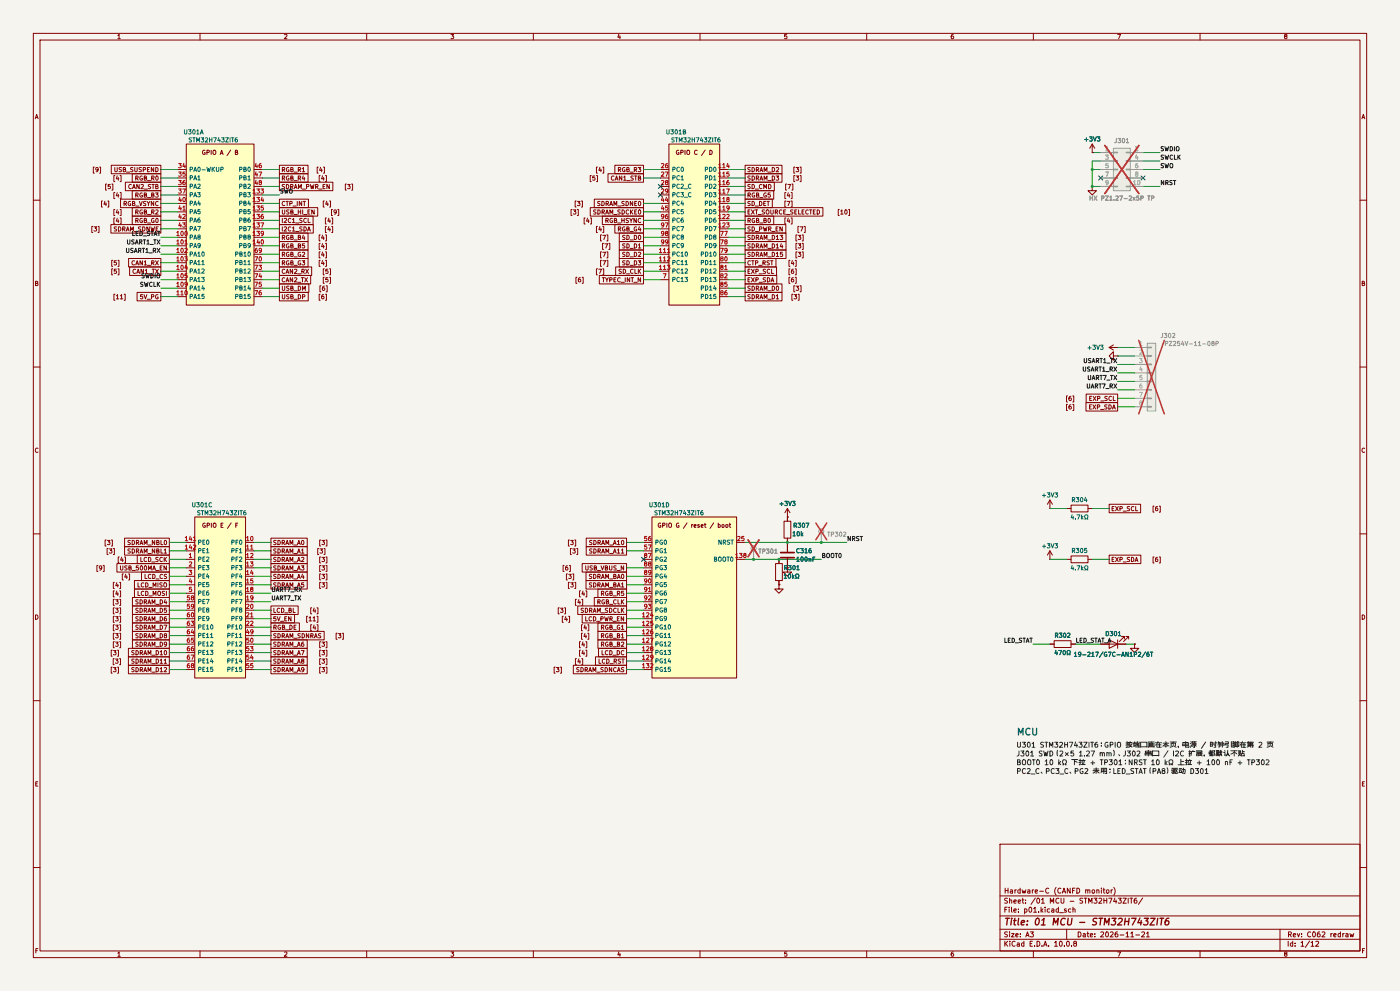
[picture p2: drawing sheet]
<svg xmlns="http://www.w3.org/2000/svg" width="420mm" height="297mm" viewBox="0 0 420 297" stroke-linecap="round" stroke-linejoin="round" font-family="sans-serif">
<path d="M0 0h420v297h-420z" fill="#f5f4ef" stroke="#f5f4ef" stroke-width=".3"/>
<g fill="none" stroke="#840000" stroke-width=".3">
<path d="M10 10h400v277h-400zM12 12h396v273h-396zM35.3 10.7l.4-.4v1.3M35.3 11.6h.8M60 10v2M85.3 10.4l.5-.1 .3 .4-.8 .9h.8M110 10v2M135.3 10.3h.8l-.4 .5 .3 .1v.6h-.7M160 10v2M185.7 10.2l-.4 1h.9M186 10.7v.9M210 10v2"/>
<path d="M236 10.3h-.6l-.1 .6h.7v.6h-.7M260 10v2M286 10.3l-.6 .3-.1 .7 .3 .3 .4-.1v-.6l-.4-.1-.3 .2M310 10v2M335.3 10.3h.9l-.6 1.3M360 10v2M385.6 10.9l-.3-.3 .3-.3 .4 .1v.3a.52 .52 0 0 0-.5 .2 .52 .52 0 0 0 0 .6h.5l.1-.4-.3-.2M10.6 35.6l.4-1.3 .4 1.3M10.7 35.2h.6M408.6 35.6l.4-1.3 .4 1.3M408.7 35.2h.6M10 60h2"/>
<path d="M408 60h2M10.7 84.9h.5l.1-.5-.6-.1v1.3h.5l.2-.4-.3-.3M408.6 84.9h.6l.1-.5-.7-.1v1.3h.5l.3-.4-.3-.3M10 110h2M408 110h2M11.4 134.4a.58 .58 0 0 0-.8 .5 .58 .58 0 0 0 .8 .6M409.4 134.4a.58 .58 0 0 0-.8 .5 .58 .58 0 0 0 .8 .6M10 160h2M408 160h2M10.7 184.3a.66 .66 0 0 1 .7 .6 .66 .66 0 0 1-.7 .7zM408.6 184.3a.66 .66 0 0 1 .8 .6 .66 .66 0 0 1-.8 .7zM10 210h2"/>
<path d="M408 210h2M10.7 234.9h.5M11.3 234.3h-.6v1.3h.6M408.7 234.9h.4M409.3 234.3h-.6v1.3h.6M10 260h2M300 253h108v32h-108zM408 260h2M300 278.5h108M300 274.5h108M300 268.5h108M301.4 272.6h.5"/>
<path d="M301.5 266.2v1.5M301.5 266.9h.9M302.2 271.9h-.8v1.5M302.2 279.4h-.8a.63 .63 0 0 0 .8 .8l-.1 .5h-.7M302.2 269.3h-.8a.63 .63 0 0 0 .8 .8l-.1 .5h-.7M302.4 266.2v1.5M302.7 271.9v.1M302.7 272.4v1M302.9 279.3v.1M302.9 269.8h.5l.1 .9M302.9 269.2v1.5M302.9 279.8v1"/>
<path d="M303.1 266.8h.6l.1 .9M303.4 279.8h.8l-.8 1h.8M303.4 271.9v1.3l.3 .2M303.8 267l-.8 .3 .3 .4 .5-.1M304.2 272.9l.7-.2-.1-.2-.4-.1-.2 .2v.7h.6M304.2 270.2l.7-.2-.1-.2-.4-.1-.2 .2v.7h.6M304.5 266.7v1M304.9 266.7l-.4 .3M305.4 270.2l.8-.2-.1-.2-.4-.1-.3 .2 .1 .7h.6M305.5 273.2v.2M305.5 272.5v.1M306 266.8l-.4-.1-.3 .3 .2 .6h.5"/>
<path d="M306 266.2v1.5M306.1 279.9v.1M306.6 269.7h.6M306.6 266.7l.3 1 .3-.7 .3 .7 .3-1M306.8 269.2v1.3l.4 .2M307.4 272.5l.4-.1 .3 .3-.2 .6h-.5M307.4 272.4v1.5M307.7 270.5v.2M307.7 269.8v.1M308.3 266.8h.6l.1 .9M308.8 272l.2-.1a.73 .73 0 0 1 .6 .8 .73 .73 0 0 1-.7 .6l-.2-.5zM309 267l-.7 .3 .2 .4 .5-.1"/>
<path d="M309.1 279.3h.9l-.5 .6 .4 .1v.6h-.8M309.7 266.7v1M310.1 272.3l.4-.4v1.5M310.1 273.4h.8M310.1 266.7l-.4 .3M310.5 267.2l.8-.2-.1-.2-.4-.1-.3 .2 .1 .7h.6M310.6 269.1l-1.3 1.9M311.2 269.3l.2-.1a.73 .73 0 0 1 .5 .8 .73 .73 0 0 1-.7 .6l-.2-.5zM311.6 273.2v.2M311.9 267.1h1.1M312.3 271.9v1.5M312.4 269.6l.5-.4v1.5"/>
<path d="M312.4 270.7h.9M312.4 272.8l.5 .6M312.9 272.4l-.6 .6M313.5 271.9v.1M313.5 272.4v1M314.6 266.3a.67 .67 0 0 0-.9 .6 .67 .67 0 0 0 .9 .6M314.9 272.5l-.5-.1-.2 .3 .1 .6h.6M315.1 270.7v-1.5l.5 1.1 .5-1.1v1.5M315.5 272.5h.6l.1 .9M316.2 272.7l-.8 .3 .3 .4 .5-.1M316.8 266a1.72 1.72 0 0 0 0 2.3M317.5 272.5l-.4-.1-.3 .3 .1 .6h.6"/>
<path d="M317.5 271.9v1.5M317.7 269.3a.67 .67 0 0 0-1 .6 .67 .67 0 0 0 1 .6M317.9 273.5h1.1M318.3 266.3a.67 .67 0 0 0-1 .6 .67 .67 0 0 0 1 .6M318.3 269.2v1.2l.3 .3 .6-.3v-1.2M318.7 267.7l.5-1.5 .5 1.5M318.8 267.3h.7M319.9 272.5l-.4-.1-.2 .2 .6 .4v.3h-.6M320 278.5v3M321 270.1h1.2M321 266.2v1.5l-.8-1.5v1.5M321.2 272.5l-.4-.1-.3 .3 .2 .6h.5"/>
<path d="M321.8 266.9h.5M321.9 272.5h.5l.1 .9M321.9 271.9v1.5M322.5 266.2h-.7v1.5M323 266.2a.76 .76 0 0 1 .9 .7 .76 .76 0 0 1-.9 .8zM323.4 279.3a.76 .76 0 0 1 .9 .7 .76 .76 0 0 1-.9 .8zM324.8 269.3h-.8a.63 .63 0 0 0 .7 .8v.5h-.8M324.9 279.9h.6l.1 .9M325.2 269.2h.9M325.7 269.2v1.5M325.7 266.8h.6v.9M325.7 266.7v1"/>
<path d="M326.1 279.8h.6M326.3 279.3v1.3l.4 .2M326.3 266.9l.2-.2 .4 .1 .1 .9M326.6 270.7v-1.5l.5 1.1 .5-1.1v1.5M327.8 266.8l.3-.1 .3 .3v.4l-.3 .3-.5-.3zM328.2 269.2h.9l-.5 .6 .4 .1v.6h-.8M328.4 279.9v.1M329 266.8h.6l.1 .9M329 266.7v1M329.7 269.3l.5-.1 .3 .4-.9 1.1h.9M330.2 279.4l.6-.1 .3 .4-.9 1.1h.9M330.4 266.2v.1"/>
<path d="M330.4 266.7v1M330.9 266.7h.6M331.1 266.2v1.3l.4 .2M331.2 269.2v1.5M331.2 269.9h.8M331.8 279.4l.2-.1a.73 .73 0 0 1 .6 .8 .73 .73 0 0 1-.7 .6l-.2-.5zM332 269.2v1.5M332 266.8l.4-.1 .3 .3v.4l-.3 .3-.5-.3zM332.6 269.2h1l-.7 1.5M333.1 279.4l.6-.1 .2 .4-.9 1.1h.9M333.3 266.7v1M333.8 266.7l-.5 .3"/>
<path d="M334.1 266a1.72 1.72 0 0 1 0 2.3M334.4 269.1l-.3 1.1h.9M334.8 269.7v1M335.2 279.3l-.6 .3-.1 .9 .3 .3 .5-.2-.1-.7h-.4l-.3 .2M335.4 269.2h1l-.5 .6 .4 .1v.6h-.9M336.9 269.2h1l-1 1.5h1M337.8 279.7l.4-.4v1.5M338.4 269.2v1.5M338.9 269.2h.9M339.2 279.7l.5-.4v1.5M339.4 269.2v1.5M340.9 269.2l-.6 .3-.1 .9 .3 .3 .5-.2-.1-.7h-.4l-.3 .2"/>
<path d="M342.5 279.4l.6-.1 .3 .4-1 1.1h1M342.8 269.1l-1.3 1.9M343.9 279.7l.5-.4v1.5M384 278.5v6.5M389.2 279.8l.3 1 .4-1M390.5 279.9v.1M393.2 279.4a.67 .67 0 0 0-1 .6 .67 .67 0 0 0 1 .6M393.9 279.4l.2-.1a.73 .73 0 0 1 .5 .8 .73 .73 0 0 1-.6 .6l-.2-.5zM395.9 279.3l-.6 .3-.1 .9 .3 .3 .5-.2-.1-.7h-.4l-.3 .2M396.6 279.4l.6-.1 .3 .4-1 1.1h1M399.3 279.8v1M399.7 279.8l-.4 .3"/>
<path d="M402.1 279.9l-.4-.1-.3 .3 .1 .6h.6M402.1 279.3v1.5M402.8 279.8v1M403.3 279.8l-.5 .3M403.8 279.9h.5l.1 .9M405 279.8l.3 1 .2-.7 .3 .7 .3-1M10.8 284.9h.4M11.4 284.3h-.6v1.3M35.3 285.7l.4-.4v1.3M35.3 286.6h.8M60 285v2M85.3 285.4l.5-.1 .3 .4-.8 .9h.8"/>
<path d="M110 285v2M135.3 285.3h.8l-.4 .5 .3 .1v.6h-.7M160 285v2M185.7 285.2l-.4 1h.9M186 285.7v.9M210 285v2M236 285.3h-.6l-.1 .6h.7v.6h-.7M260 285v2M286 285.3l-.6 .3-.1 .7 .3 .3 .4-.1v-.6l-.4-.1-.3 .2M300 281.5h108M301.4 282.1v1.5M301.7 282.7l.6 .9"/>
<path d="M302.3 282.1l-.9 .8M302.9 282.1v.1M302.9 282.6v1M304.5 282.2a.67 .67 0 0 0-.9 .6 .67 .67 0 0 0 .9 .6M304.7 280.3l.7-.2v-.2l-.5-.1-.2 .2 .1 .7h.6M305.2 282.7h.5l.1 .9M305.8 282.9l-.7 .3 .2 .4 .5-.1M306.1 280.6v.2M307.2 282.7l-.5-.1-.3 .3 .2 .6h.6M307.2 282.1v1.5M307.7 280.8l.5-1.5 .5 1.5M307.9 280.4h.7"/>
<path d="M309 282.8h.5M309.7 282.1h-.7v1.5h.7M310 285v2M310.4 283.4v.2M311.1 282.1a.76 .76 0 0 1 .9 .7 .76 .76 0 0 1-.9 .8zM312.6 283.4v.2M313.1 283.6l.5-1.5 .5 1.5M313.2 283.2h.7M314.6 283.4v.2M316.4 282.5l.4-.4v1.5M316.4 283.6h.8M317.9 282.2l.3-.1a.73 .73 0 0 1 .5 .8 .73 .73 0 0 1-.7 .6l-.2-.5z"/>
<path d="M319.3 283.4v.2M320.1 282.2l.2-.1a.73 .73 0 0 1 .5 .8 .73 .73 0 0 1-.6 .6l-.3-.5zM321.4 283.4v.2M322.4 282.7l-.3-.3 .1-.2h.6l.1 .4-.8 .4 .3 .6 .5-.3-.2-.6M325.6 280.1l-.7 .3 .2 .4 .5-.1M327.1 280.3l.7-.2-.1-.2-.4-.1-.2 .2 .1 .7h.5M328.4 280.6v.2M335.3 285.3h.9l-.6 1.3M336 280.2h1.2M337.8 280.8h.9M339.2 280.8h.9M340.7 280.2h1.2"/>
<path d="M343.9 280.8h.9M360 285v2M385.6 285.9l-.3-.3 .3-.3 .4 .1v.3a.52 .52 0 0 0-.5 .2 .52 .52 0 0 0 0 .6h.5l.1-.4-.3-.2M386.4 282.1v1.5M386.5 280.1l.8-.1v-.6l-.8-.1v1.5M386.9 280.1l.5 .7M387.8 282.7l-.4-.1-.3 .3 .1 .6h.6M387.8 282.1v1.5M388 280.3l.7-.2-.1-.2-.4-.1-.2 .2v.7h.6M388.5 283.4v.2M388.5 282.7v.1M390.3 282.5l.4-.4v1.5"/>
<path d="M390.3 283.6h.9M390.5 280.6v.2M392.9 282l-1.3 1.9M393.3 282.5l.4-.4v1.5M393.3 283.6h.9M394.7 282.2l.6-.1 .3 .4-.9 1.1h.9M400.1 280.3l.7-.2v-.2l-.5-.1-.2 .2 .1 .7h.6M404.4 280.1l-.7 .3 .2 .4 .5-.1M408.7 284.9h.5M409.4 284.3h-.7v1.3"/>
</g>
<g fill="none" stroke="#840000" stroke-width=".4">
<path d="M301.7 275.2h1.1M302.3 275.2l-.3 2M303.4 275.9l-.2 1.3M303.5 275.2v.2M304.1 275.9h.7M304.4 275.2l-.2 1.7 .5 .3M305.6 275.2l-.2 1.7 .2 .3M306.4 276.5l.9-.2v-.3h-.8l-.2 .9 .3 .3 .6-.1M308.1 277v.2M308.3 276l-.1 .2M310.9 275.4l.5-.2a1.19 1.19 0 0 1-.4 2l-.4-.8zM312.4 277.2h1.1"/>
<path d="M312.6 275.8l.6-.6-.2 2M315.9 277.2l.3-2 .4 1.4 .9-1.4-.3 2M319.6 275.4a.96 .96 0 0 0-1.4 .6 .96 .96 0 0 0 .8 1.2l.4-.2M320.4 275.2l-.2 1.6 .4 .4h.4l.4-.4 .2-1.6M323.9 276.4h1.5M329.1 275.3l-.8-.1-.3 .2v.6l.8 .3 .1 .5-.4 .4-.8-.1M329.7 275.2h1.1M330.3 275.2l-.3 2M331.2 277.2l.3-2 .5 1.4 .8-1.4-.2 2M333.6 275.2h1.2l-.7 .8 .5 .2-.1 .8-.3 .2-.8-.2M335.6 275.4l.7-.2 .4 .6-1.5 1.4h1.3M337.5 276.2h1.1"/>
<path d="M337.6 275.2l-.3 2M338.7 275.2l-.2 2M339.5 275.2h1.3l-1.1 2M342 275.1l-.7 1.4h1.3M342.4 275.9l-.2 1.3M343.3 275.2h1.2l-.7 .8 .5 .2-.1 .8-.3 .2-.8-.2M345.2 275.2h1.3l-1.5 2h1.3M347.3 275.2l-.3 2M348 275.2h1.1M348.5 275.2l-.2 2M350.6 275.2l-.6 .1-.3 .4-.2 1.1 .3 .4 .7-.2 .2-.7-.2-.2-.5-.1-.5 .3"/>
</g>
<path d="M200.7 43.2h15.2v48.2h-15.2z" fill="#ffffc2"/>
<g fill="none" stroke="#840000" stroke-width=".3">
<path d="M198.1 50.8h2.6M198.1 53.3h2.6M198.1 55.9h2.6M198.1 58.4h2.6M200.7 43.2h15.2v48.2h-15.2zM203.6 45.1a.58 .58 0 0 0-.7 .6 .58 .58 0 0 0 .8 .5v-.5h-.3M204.2 45.7l.6-.1 .1-.5-.7-.1v1.3M205.5 45v1.3M206.1 45.2l.2-.2 .5 .2-.1 1-.6-.1zM209.1 45.1a.56 .56 0 0 0-.8 .6 .56 .56 0 0 0 .8 .5M211.5 45l-1 1.6M212.9 45a.64 .64 0 0 1 .8 .7 .64 .64 0 0 1-.8 .6z"/>
<path d="M215.9 50.8h2.5M215.9 53.3h2.5M215.9 55.9h2.5M215.9 58.4h2.5M198.1 61h2.6M198.1 63.5h2.6M198.1 71.1h2.6M198.1 73.7h2.6M198.1 76.2h2.6M198.1 78.7h2.6M198.1 66h2.6M198.1 68.6h2.6"/>
<path d="M215.9 61h2.5M215.9 63.5h2.5M215.9 71.1h2.5M215.9 73.7h2.5M215.9 76.2h2.5M215.9 78.7h2.5M215.9 66h2.5M215.9 68.6h2.5M198.1 83.8h2.6M198.1 81.3h2.6M215.9 83.8h2.5M215.9 81.3h2.5"/>
<path d="M215.9 86.4h2.5M215.9 88.9h2.5M332.7 104.1l1.3 .8M332.7 104.1h2.6M334 103.4l-1.3 .7M335.3 104.1h.1"/>
</g>
<g fill="none" stroke="#006464" stroke-width=".3">
<path d="M200 38.9v1l.3 .3 .4-.3v-1M201.2 38.9h.8l-.4 .5 .4 .1v.5h-.8M202.6 39l.2-.1a.62 .62 0 0 1 .5 .6 .62 .62 0 0 1-.6 .6l-.2-.4zM203.7 39.3l.4-.4v1.3M205 39.5l.5-.1 .1-.4-.6-.1v1.3h.5l.2-.5-.3-.2M201.8 50.8l.6-.1 .1-.5-.7-.1v1.3M201.8 53.3h.6l.1-.5-.7-.2v1.3M201.8 55.9l.6-.1 .1-.5-.7-.1v1.3M201.8 58.4l.6-.1 .1-.4-.7-.2v1.3M202.2 41.4h-.6a.53 .53 0 0 0 .6 .7l-.1 .4h-.6M202.6 41.3h.7M203 41.3v1.3"/>
<path d="M203.7 40.2h.7M203.8 42.6v-1.3l.4 .9 .4-.9v1.3M203.8 50.2a.56 .56 0 0 0-.8 .5 .56 .56 0 0 0 .8 .6M203.8 52.8a.56 .56 0 0 0-.8 .5 .56 .56 0 0 0 .8 .5M203.8 55.3a.56 .56 0 0 0-.8 .5 .56 .56 0 0 0 .8 .5M203.8 57.9a.56 .56 0 0 0-.8 .5 .56 .56 0 0 0 .8 .5M204.2 57.7h.8l-.4 .5 .4 .1v.6h-.8M204.3 53l.4-.4v1.3M204.3 55.3l.5-.1 .2 .4-.8 .9h.8M204.3 53.9h.7M204.4 50.2l.2-.1a.62 .62 0 0 1 .5 .7 .62 .62 0 0 1-.6 .5l-.2-.4zM205.1 41.3h.8l-.4 .5 .3 .1v.5h-.7"/>
<path d="M205.3 56.6h.9M205.3 59.1h.9M206.4 41.4l.4-.1 .3 .4-.8 .9h.8M207.3 55.3a.56 .56 0 0 0-.8 .5 .56 .56 0 0 0 .8 .5M207.3 57.9a.56 .56 0 0 0-.8 .5 .56 .56 0 0 0 .8 .5M207.6 41.3v1.3M207.6 41.9h.8M208.4 41.3v1.3M208.8 41.3h.9l-.6 1.3M210.4 41.2l-.3 .9h.8M210.7 41.7v.9M211.3 41.3h.7l-.4 .5 .4 .1v.5h-.7"/>
<path d="M211.6 50.8l.6-.1 .1-.5-.7-.1v1.3M211.6 53.3h.6l.1-.5-.7-.2v1.3M211.6 55.9l.6-.1 .1-.5-.7-.1v1.3M211.6 58.4l.6-.1 .1-.4-.7-.2v1.3M212.5 41.3h.8l-.8 1.3h.8M212.9 50.1a.64 .64 0 0 1 .7 .6 .64 .64 0 0 1-.7 .7zM212.9 52.6a.64 .64 0 0 1 .7 .7 .64 .64 0 0 1-.7 .6zM212.9 55.2a.64 .64 0 0 1 .7 .6 .64 .64 0 0 1-.7 .7zM212.9 57.7a.64 .64 0 0 1 .7 .7 .64 .64 0 0 1-.7 .6zM213.8 41.3v1.3M214 57.7h.8l-.4 .5 .3 .1v.6h-.7M214.1 53l.3-.4v1.3"/>
<path d="M214.1 55.3l.5-.1 .2 .4-.8 .9h.8M214.1 53.9h.7M214.2 50.2l.2-.1a.62 .62 0 0 1 .4 .7 .62 .62 0 0 1-.5 .5l-.2-.4zM214.2 41.3h.7M214.6 41.3v1.3M215.9 41.3l-.5 .3-.1 .7 .3 .3 .4-.2-.1-.6h-.3l-.3 .2M201.8 60.9h.6l.1-.5-.7-.1v1.2M201.8 63.5l.6-.1 .1-.5-.7-.1v1.3M201.8 66h.6l.1-.5-.7-.2v1.3M201.8 68.6l.6-.1 .1-.5-.7-.1v1.3M201.8 71.1l.6-.1 .1-.4-.7-.2v1.3M201.8 73.6h.6l.1-.5-.7-.1v1.2"/>
<path d="M201.8 76.2l.6-.1 .1-.5-.7-.1v1.3M201.8 78.7h.6l.1-.5-.7-.2v1.3M203.8 60.4a.56 .56 0 0 0-.8 .5 .56 .56 0 0 0 .8 .5M203.8 62.9a.56 .56 0 0 0-.8 .5 .56 .56 0 0 0 .8 .6M203.8 65.5a.56 .56 0 0 0-.8 .5 .56 .56 0 0 0 .8 .5M203.8 68a.56 .56 0 0 0-.8 .5 .56 .56 0 0 0 .8 .5M203.8 70.6a.56 .56 0 0 0-.8 .5 .56 .56 0 0 0 .8 .5M203.8 73.1a.56 .56 0 0 0-.8 .5 .56 .56 0 0 0 .8 .5M203.8 75.6a.56 .56 0 0 0-.8 .5 .56 .56 0 0 0 .8 .6M203.8 78.2a.56 .56 0 0 0-.8 .5 .56 .56 0 0 0 .8 .5M204.2 67.9h.9l-.6 1.3M204.3 75.9l.4-.4v1.3"/>
<path d="M204.3 78.4l.4-.4v1.3M204.3 76.8h.7M204.3 79.3h.7M204.5 71l-.2-.3 .2-.3 .4 .1 .1 .4a.5 .5 0 0 0-.6 .1 .5 .5 0 0 0 0 .6h.6v-.4l-.2-.2M204.6 60.2l-.3 .9h.8M204.9 65.3l-.5 .4-.1 .7 .2 .2 .5-.1-.1-.6-.4-.1-.2 .3M204.9 60.7v.8M205 62.8h-.6l-.1 .6h.6l.1 .6h-.7M205 73.5l-.2 .3-.4-.1v-.6l.4-.1 .2 .2v.7l-.6 .3M205.5 78.4l.4-.4v1.3M205.5 79.3h.7M205.6 75.6l.2-.1a.62 .62 0 0 1 .5 .7 .62 .62 0 0 1-.6 .5l-.2-.4z"/>
<path d="M210.4 76.2l.6-.1v-.5l-.6-.1v1.3M210.4 78.7h.6v-.5l-.6-.2v1.3M211.6 71.1l.6-.1 .1-.4-.7-.2v1.3M211.6 73.6h.6l.1-.5-.7-.1v1.2M211.6 60.9h.6l.1-.5-.7-.1v1.2M211.6 63.5l.6-.1 .1-.5-.7-.1v1.3M211.6 66h.6l.1-.5-.7-.2v1.3M211.6 68.6l.6-.1 .1-.5-.7-.1v1.3M211.7 75.5a.64 .64 0 0 1 .7 .6 .64 .64 0 0 1-.7 .7zM211.7 78a.64 .64 0 0 1 .7 .7 .64 .64 0 0 1-.7 .6zM212.9 70.4a.64 .64 0 0 1 .7 .7 .64 .64 0 0 1-.7 .6zM212.9 73a.64 .64 0 0 1 .7 .6 .64 .64 0 0 1-.7 .6z"/>
<path d="M212.9 60.3a.64 .64 0 0 1 .7 .6 .64 .64 0 0 1-.7 .6zM212.9 62.8a.64 .64 0 0 1 .7 .6 .64 .64 0 0 1-.7 .7zM212.9 65.3a.64 .64 0 0 1 .7 .7 .64 .64 0 0 1-.7 .6zM212.9 67.9a.64 .64 0 0 1 .7 .6 .64 .64 0 0 1-.7 .7zM212.9 75.9l.3-.4v1.3M212.9 78.4l.3-.4v1.3M212.9 76.8h.7M212.9 79.3h.7M214 67.9h.9l-.6 1.3M214.1 78.4l.3-.4v1.3M214.1 79.3h.7M214.2 75.6l.2-.1a.62 .62 0 0 1 .4 .7 .62 .62 0 0 1-.5 .5l-.2-.4z"/>
<path d="M214.3 71l-.2-.3 .2-.3 .4 .1v.4a.5 .5 0 0 0-.5 .1 .5 .5 0 0 0 0 .6h.5l.1-.4-.2-.2M214.4 60.2l-.3 .9h.8M214.7 65.3l-.6 .4v.7l.2 .2 .4-.1v-.6l-.4-.1-.2 .3M214.7 60.7v.8M214.7 62.8h-.6v.6h.6v.6h-.6M214.8 73.5l-.2 .3-.4-.1-.1-.6 .5-.1 .2 .2-.1 .7-.5 .3M201.8 83.8l.6-.1 .1-.4-.7-.2v1.3M201.8 81.3l.6-.1 .1-.5-.7-.1v1.3M203.8 83.3a.56 .56 0 0 0-.8 .5 .56 .56 0 0 0 .8 .5M203.8 80.7a.56 .56 0 0 0-.8 .5 .56 .56 0 0 0 .8 .5M204.3 83.5l.4-.4v1.3M204.3 81l.4-.4v1.3"/>
<path d="M204.3 84.4h.7M204.3 81.9h.7M205.5 83.1h.7l-.4 .5 .4 .1v.6h-.7M205.5 80.7l.5-.1 .2 .4-.7 .9h.7M210.4 81.3l.6-.1v-.5l-.6-.1v1.3M210.4 83.8l.6-.1v-.4l-.6-.2v1.3M210.4 86.3h.6v-.5l-.6-.1v1.2M210.4 88.9l.6-.1v-.5l-.6-.1v1.3M211.7 80.6a.64 .64 0 0 1 .7 .6 .64 .64 0 0 1-.7 .7zM211.7 83.1a.64 .64 0 0 1 .7 .7 .64 .64 0 0 1-.7 .6zM211.7 85.7a.64 .64 0 0 1 .7 .6 .64 .64 0 0 1-.7 .6zM211.7 88.2a.64 .64 0 0 1 .7 .6 .64 .64 0 0 1-.7 .7z"/>
<path d="M212.9 81l.3-.4v1.3M212.9 83.5l.3-.4v1.3M212.9 86l.3-.3v1.2M212.9 88.6l.3-.4v1.3M212.9 84.4h.7M212.9 81.9h.7M212.9 86.9h.7M212.9 89.5h.7M214 83.1h.8l-.4 .5 .3 .1v.6h-.7M214.1 80.7l.5-.1 .2 .4-.8 .9h.8M214.4 85.6l-.3 .9h.8M214.7 86.1v.8"/>
<path d="M214.7 88.2h-.6v.6h.6v.6h-.6M326.4 104.2h1M326.9 103.8v.9M327.8 103.4h.8l-.4 .5 .4 .2v.5h-.8M329 103.4l.4 1.3 .4-1.3M330.1 103.4h.8l-.4 .5 .4 .2v.5h-.8"/>
</g>
<g fill="none" stroke="#a90000" stroke-width=".3">
<path d="M198.4 49.1l.5-.1 .2 .4-.7 .9h.7M198.4 51.7l.5-.1 .2 .3-.7 .9h.7M198.4 54.2l.5-.1 .2 .4-.7 .9h.7M198.4 56.8l.5-.2 .2 .4-.7 .9h.7M198.7 59.1l-.3 .9h.8M199 59.6v.8M199.6 51.6h.8l-.5 1.2M199.9 54.6l-.3-.2 .3-.3 .3 .1 .1 .3a.5 .5 0 0 0-.6 .2 .5 .5 0 0 0 .1 .6l.5-.1 .1-.3-.3-.3M199.9 59.1l-.3 .9h.8M200.2 49l-.5 .3-.1 .7 .3 .3 .4-.1-.1-.6-.3-.1-.3 .2M200.2 59.6v.8M200.4 57.2l-.3 .2h-.3l-.1-.6 .4-.2 .3 .3-.1 .7-.5 .3"/>
<path d="M215.6 49.4l.4-.4v1.3M215.6 51.9l.4-.3v1.2M215.6 54.5l.4-.4v1.3M215.6 57l.4-.4v1.3M215.6 59.5l.4-.3v1.2M215.6 50.3h.7M215.6 52.8h.7M215.6 55.4h.7M215.6 57.9h.7M216.8 49.4l.4-.4v1.3M216.8 51.9l.4-.3v1.2M216.8 54.5l.4-.4v1.3"/>
<path d="M216.8 57l.4-.4v1.3M216.8 59.5l.4-.3v1.2M216.8 50.3h.7M216.8 52.8h.7M216.8 55.4h.7M216.8 57.9h.7M218 56.6h.8l-.5 1.3M218.3 59.7l-.3-.2 .3-.3h.3l.1 .4a.5 .5 0 0 0-.6 .2 .5 .5 0 0 0 0 .6l.6-.1v-.3l-.2-.3M218.3 49l-.3 .9h.8M218.6 54.1l-.5 .3-.1 .7 .3 .3 .4-.2-.1-.6h-.3l-.3 .2M218.6 49.4v.9M218.7 51.6h-.6l-.1 .6 .6-.1 .1 .6h-.7"/>
<path d="M197.8 74.8l.4-.4v1.3M197.8 77.3l.4-.3v1.2M197.8 79.9l.4-.4v1.3M197.8 75.7h.7M197.8 78.2h.7M198.7 61.7l-.3 .9h.8M199 62.1v.9M199 74.8l.4-.4v1.3M199 77.3l.4-.3v1.2M199 79.9l.4-.4v1.3M199 75.7h.8M199 78.2h.8"/>
<path d="M199.1 64.8l-.2 .2h-.4v-.6l.4-.1 .2 .2v.7l-.6 .3M199.1 67.3l-.2 .3-.4-.1v-.6l.4-.1 .2 .2v.8l-.6 .3M199.1 69.9l-.2 .2h-.4v-.6l.4-.2 .2 .3v.7l-.6 .3M199.1 72.4l-.2 .3-.4-.1v-.6l.4-.1 .2 .2v.7l-.6 .3M199.6 66.8h.8l-.5 1.3M199.9 69.9l-.3-.3 .3-.3 .3 .1 .1 .4a.5 .5 0 0 0-.6 .2 .5 .5 0 0 0 .1 .5h.5l.1-.4-.3-.2M200.2 79.5h.8l-.5 .5 .4 .1v.5h-.7M200.2 64.3l-.5 .3-.1 .7 .3 .2 .4-.1-.1-.6-.3-.1-.3 .3M200.2 74.8l.4-.4v1.3M200.2 77.1l.5-.1 .3 .3-.8 .9h.8M200.2 75.7h.8M200.3 61.7h-.6l-.1 .6h.6l.1 .6h-.7"/>
<path d="M200.4 72.4l-.3 .3-.3-.1-.1-.6 .4-.1 .3 .2-.1 .7-.5 .3M215.6 62.1l.4-.4v1.3M215.6 64.6l.4-.3v1.2M215.6 67.2l.4-.4v1.3M215.6 60.4h.7M215.6 63h.7M215.6 65.5h.7M215.6 68.1h.7M216.1 69.3h.9l-.6 1.3M216.1 71.9h.9l-.6 1.2M216.1 74.4h.9l-.6 1.3M216.4 77.5l-.2-.2 .2-.3h.4l.1 .4a.5 .5 0 0 0-.6 .2 .5 .5 0 0 0 0 .6l.6-.1v-.4l-.2-.2"/>
<path d="M216.8 62.1l.4-.4v1.3M216.8 64.4l.5-.1 .2 .3-.8 .9h.8M216.8 66.9l.5-.1 .2 .4-.8 .9h.8M216.8 60.4h.7M216.8 63h.7M217.4 69.3h.8l-.5 1.3M217.4 79.9l.4-.4v1.3M217.5 77.1l.2-.1a.62 .62 0 0 1 .5 .6 .62 .62 0 0 1-.6 .6l-.2-.5zM217.7 72.4l-.3-.2 .3-.3h.3l.1 .4a.5 .5 0 0 0-.6 .2 .5 .5 0 0 0 0 .6l.6-.1v-.3l-.2-.3M218 66.8h.7l-.4 .5 .4 .1v.5h-.7M218 64.4l.5-.1 .2 .3-.7 .9h.7M218.1 75l-.2 .2-.4-.1v-.6l.4-.1 .2 .3v.7l-.6 .3"/>
<path d="M218.7 62.3l-.2 .2-.4-.1v-.6l.4-.1 .2 .3v.7l-.6 .3M197.8 80.8h.7M199 82h.8l-.5 1.3M199 80.8h.8M216.4 80l-.2-.2 .2-.3 .4 .1 .1 .3a.5 .5 0 0 0-.6 .2 .5 .5 0 0 0 0 .6l.6-.1v-.3l-.2-.3M216.4 82.6l-.2-.3 .2-.3 .4 .1 .1 .4a.5 .5 0 0 0-.6 .2 .5 .5 0 0 0 0 .5h.6v-.4l-.2-.2M216.4 85.1l-.2-.2 .2-.3h.4l.1 .4a.5 .5 0 0 0-.6 .2 .5 .5 0 0 0 0 .6l.6-.1v-.3l-.2-.3M216.4 87.7l-.2-.3 .2-.3 .4 .1 .1 .3a.5 .5 0 0 0-.6 .2 .5 .5 0 0 0 0 .6h.6v-.4l-.2-.2M217.4 82.2l.5-.2 .2 .4-.7 .9h.7M217.4 80.8h.7M218 87.1l-.5 .3-.1 .7 .3 .3 .4-.1-.1-.6-.3-.1-.3 .2M218.1 84.6h-.6l-.1 .6 .6-.1 .1 .6h-.7"/>
</g>
<path d="M344.2 102.9h2.5v20.3h-2.5z" fill="#ebeae8"/>
<g fill="none" stroke="#9c9b98" stroke-width=".3">
<path d="M340.4 104.1h3.8M340.4 106.7h3.8M340.4 109.2h3.8M340.4 111.8h3.8M340.4 114.3h3.8M340.4 116.8h3.8M340.4 119.4h3.8M344.2 102.9h2.5v20.3h-2.5zM344.2 104h1.2v.3h-1.2zM344.2 106.6h1.2v.2h-1.2zM344.2 109.1h1.2v.2h-1.2zM344.2 111.6h1.2v.3h-1.2z"/>
<path d="M344.2 114.2h1.2v.2h-1.2zM344.2 116.7h1.2v.3h-1.2zM344.2 119.3h1.2v.2h-1.2zM340.4 121.9h3.8M344.2 121.8h1.2v.2h-1.2z"/>
</g>
<path d="M341.8 107.4h.8l-.4 .5 .4 .1v.6h-.8M341.8 117.6h.9l-.6 1.3M341.9 102.7l.4-.3v1.2M341.9 105l.5-.1 .2 .4-.8 .9h.8M341.9 103.6h.7M342.2 109.9l-.3 .9h.8M342.5 115.1l-.5 .3-.1 .7 .2 .2 .5-.1-.1-.6-.4-.1-.2 .3M342.5 110.4v.8M342.6 112.5h-.6l-.1 .6h.6l.1 .6h-.7M342.1 120.7l-.2-.3 .2-.3 .4 .1 .1 .4a.5 .5 0 0 0-.6 .2 .5 .5 0 0 0 0 .5h.6v-.4l-.2-.2" fill="none" stroke="#a5a4a2" stroke-width=".3"/>
<g fill="none" stroke="#939391" stroke-width=".3">
<path d="M348.8 99.9l-.1 1.1-.4 .2M349.3 99.9h.7l-.4 .5 .4 .1v.6h-.7M349.6 103l.6-.1 .1-.5-.7-.1v1.3M350.6 100l.2-.1a.62 .62 0 0 1 .5 .7 .62 .62 0 0 1-.6 .5l-.2-.4zM350.7 102.3h.9l-.9 1.3h.9M351.7 100l.5-.1 .3 .4-.8 .9h.8M352 102.4l.5-.1 .2 .4-.7 .9h.7M353.9 102.3h-.6l-.1 .6h.6l.1 .6h-.7M354.7 102.2l-.3 1h.8M355 102.7v.9M355.5 102.3l.4 1.3 .5-1.3M356.8 103.1h1"/>
<path d="M358.3 102.7l.4-.4v1.3M358.3 103.6h.7M359.5 102.7l.4-.4v1.3M359.5 103.6h.7M360.8 103.1h1M362.4 102.4l.2-.1a.62 .62 0 0 1 .5 .7 .62 .62 0 0 1-.6 .5l-.2-.4zM363.7 102.9l-.2-.3 .2-.3 .4 .1 .1 .3a.5 .5 0 0 0-.6 .2 .5 .5 0 0 0 0 .6h.6v-.4l-.2-.2M364.8 103l.6-.1v-.5l-.6-.1v1.3"/>
</g>
<path d="M341.6 102l7.7 22M349.3 102l-7.7 22" fill="none" stroke="#e12e31" stroke-width=".46"/>
<g fill="none" stroke="#840000" stroke-width=".3">
<path d="M334 106.7v-1.3l-1.3 1.3 1.3 1.3v-1.3h1.3M335.3 106.7h.1M235.2 156.2h2v5.1h-2zM236.2 154.9h.1M236.2 152.4l-.7 1.3M236.2 152.4l.8 1.3M236.2 152.4v3.8M315 152.4h.1M315 149.9l-.8 1.2M315 149.9l.7 1.2M315 149.9v2.5M320 152.4h1.3"/>
<path d="M321.3 151.4h5.1v2h-5.1zM326.4 152.4h1.3M232.7 168.9h2v5.1h-2zM233.7 175.3v1.2h1.2l-1.2 1.3-1.3-1.3h1.3M233.7 175.3h.1M233.7 167.6v1.3M233.7 174v1.3M236.2 170.2v1.3h1.3l-1.3 1.2-1.3-1.2h1.3M236.2 170.2h.1M236.2 161.3v4.1M236.2 167.4v2.8M315 167.6h.1"/>
<path d="M315 165.1v2.5M315 165.1l-.8 1.3M315 165.1l.7 1.3M315 193h1.2M316.2 192h5.1v2.1h-5.1zM321.3 193h1.3M330.2 193h7.6M332.7 191.8l2.6 1.2-2.6 1.3zM335.3 191.8v2.5M337.3 191.5v-.7h-.8h.8l-1.5 1.5M338.6 191.5v-.7h-.8h.8l-1.5 1.5M340.4 193v1.3h1.2l-1.2 1.3-1.3-1.3h1.3"/>
<path d="M340.4 193h.1"/>
</g>
<g fill="none" stroke="#006464" stroke-width=".3">
<path d="M234 151h.9M234.5 150.6v.9M235.4 150.2h.8l-.4 .5 .4 .2v.5h-.8M236.6 150.2l.4 1.3 .4-1.3M237.7 150.2h.8l-.4 .5 .4 .2v.5h-.8M237.9 159.7l.4-.4v1.3M238.2 157.5l.6-.1 .1-.5-.7-.1v1.3M238.5 157.5l.5 .6M239.2 159.5l.2-.2a.62 .62 0 0 1 .5 .7 .62 .62 0 0 1-.6 .5l-.2-.4zM239.4 156.8h.8l-.5 .5 .4 .1v.5h-.7M240.4 159.3v1.3M240.8 156.9l.2-.1a.62 .62 0 0 1 .4 .6 .62 .62 0 0 1-.6 .6l-.1-.4z"/>
<path d="M240.9 159.8l-.5 .4M241.8 156.8h.8l-.5 1.3M312.7 148.5h1M313.2 148v1M314.2 147.7h.8l-.5 .5 .4 .1v.6h-.7M315.3 147.7l.4 1.3 .5-1.3M316.5 147.7h.8l-.5 .5 .4 .1v.6h-.7M321.6 154.2l-.3 1h.8M321.7 149.8l.6-.1 .1-.5-.7-.1v1.3M321.9 154.7v.9M322 149.8l.4 .6M322.6 155.5v.1"/>
<path d="M322.9 149.1h.7l-.4 .5 .4 .1v.6h-.7M323.1 154.3h.8l-.5 1.3M324.2 149.2l.2-.1a.62 .62 0 0 1 .5 .7 .62 .62 0 0 1-.6 .5l-.2-.4zM324.4 154.3v1.3M324.5 155.1l.4 .5M324.9 154.7l-.5 .5M325.4 155.6h.3v-.3a.54 .54 0 0 1-.3-.7 .54 .54 0 0 1 .8-.2l.2 .6-.3 .6h.3M325.6 149l-.3 1h.8M325.9 149.5v.9M235.2 172.4l.4-.4v1.3M235.2 173.3h.8M235.4 170.2l.6-.1 .1-.5-.7-.1v1.3"/>
<path d="M235.7 170.2l.4 .6M236.6 169.5h.7l-.4 .5 .4 .1v.5h-.7M236.6 172.2l.2-.2a.62 .62 0 0 1 .4 .7 .62 .62 0 0 1-.6 .5l-.1-.4zM237.7 172v1.3M237.8 172.8l.4 .5M237.9 160.6h.7M237.9 169.6l.2-.1a.62 .62 0 0 1 .5 .6 .62 .62 0 0 1-.6 .6l-.2-.4zM238.2 172.5l-.5 .4M238.7 173.3h.3v-.2a.54 .54 0 0 1-.3-.8 .54 .54 0 0 1 .8-.2l.2 .6-.3 .6h.3M239 167.3l.4-.4v1.3M239 168.2h.7M239 169.9l.4-.4v1.3"/>
<path d="M239 170.8h.8M239.8 164.5a.56 .56 0 0 0-.8 .5 .56 .56 0 0 0 .8 .6M240.2 164.4h.8l-.4 .5 .3 .1v.6h-.7M240.3 167.1l.2-.2a.62 .62 0 0 1 .5 .7 .62 .62 0 0 1-.6 .6l-.2-.5zM240.5 160.1l.4 .5M241.5 164.8l.3-.4v1.3M241.5 165.7h.7M241.6 167.1l.1-.2a.62 .62 0 0 1 .5 .7 .62 .62 0 0 1-.6 .6l-.2-.5zM242.7 167.5l.5-.1 .1 .8M242.7 167.4v.8M243.3 164.4l-.6 .3v.7l.2 .3 .4-.1v-.6l-.4-.1-.2 .2M243.9 167.6h.4"/>
<path d="M244.5 166.9h-.6v1.3M312.7 163.7h1M313.2 163.3v.9M314.2 162.9h.8l-.5 .5 .4 .2v.5h-.7M315.3 162.9l.4 1.3 .5-1.3M316.5 162.9h.8l-.5 .5 .4 .2v.5h-.7M316.6 190.4h.6l.1-.5-.7-.2v1.3M316.8 194.9l-.3 .9h.8M316.9 190.4l.4 .6M317.1 195.4v.8M317.6 194.9h.9l-.6 1.3M317.8 189.7h.8l-.5 .5 .4 .2v.5h-.7"/>
<path d="M319 195.1l.2-.2a.62 .62 0 0 1 .4 .7 .62 .62 0 0 1-.5 .6l-.2-.5zM319.2 189.9l.1-.2a.62 .62 0 0 1 .5 .7 .62 .62 0 0 1-.6 .6l-.2-.5zM320.1 196.2h.3v-.2a.54 .54 0 0 1-.3-.8 .54 .54 0 0 1 .8-.2l.2 .6-.3 .6h.3M320.3 189.9l.4-.2 .3 .4-.8 .9h.8M322.3 195.8l.4-.4v1.3M322.3 196.7h.7M324.2 196l-.2 .2h-.4v-.6l.4-.2 .2 .3v.7l-.6 .3M324.8 196.2h1M326.3 195.6l.5-.2 .2 .4-.8 .9h.8M327.5 195.8l.4-.4v1.3M327.5 196.7h.7M328.7 195.4h.8l-.5 1.3"/>
<path d="M330.9 195.4l-1.1 1.6M331.9 189.2a.64 .64 0 0 1 .7 .7 .64 .64 0 0 1-.7 .6zM332 195.5a.58 .58 0 0 0-.8 .6 .58 .58 0 0 0 .8 .5v-.4h-.2M332.5 195.4h.8l-.5 1.3M333 189.2h.8l-.4 .5 .3 .2v.5h-.7M334.4 189.4l.2-.2a.62 .62 0 0 1 .4 .7 .62 .62 0 0 1-.5 .6l-.2-.5zM334.5 195.6a.56 .56 0 0 0-.8 .5 .56 .56 0 0 0 .8 .5M335.1 196.2h.9M335.5 189.6l.4-.4v1.3M335.5 190.5h.7M336.5 196.7l.4-1.3 .4 1.3M336.6 196.4h.6"/>
<path d="M338.5 195.4v1.3l-.8-1.3v1.3M339 195.8l.4-.4v1.3M339 196.7h.7M340.3 196.1h.6v-.5l-.6-.2v1.3M341.5 195.6l.5-.2 .2 .4-.8 .9h.8M343.7 195.4l-1.1 1.6M344.6 195.4l-.5 .4-.1 .7 .3 .2 .4-.1-.1-.6-.3-.1-.3 .3M345.1 195.4h.7M345.5 195.4v1.3"/>
</g>
<path d="M234.2 165.6h4.1M234.2 167.1h4.1" fill="none" stroke="#840000" stroke-width=".51"/>
<path d="M55.9 43.2h20.3v48.2h-20.3z" fill="#ffffc2"/>
<g fill="none" stroke="#840000" stroke-width=".3">
<path d="M53.3 50.8h2.6M53.3 53.3h2.6M53.3 55.9h2.6M53.3 58.4h2.6M55.9 43.2h20.3v48.2h-20.3zM61.5 45.1a.58 .58 0 0 0-.8 .6 .58 .58 0 0 0 .8 .5v-.5h-.2M62.1 45.7l.6-.1v-.5l-.6-.1v1.3M63.3 45v1.3M64 45.2l.2-.2 .5 .2-.1 1-.6-.1zM66.1 46.3l.4-1.3 .4 1.3M66.2 45.9h.6M69.2 45l-1.1 1.6"/>
<path d="M70.6 45.6h.6v-.5l-.6-.1v1.3h.5l.2-.4-.3-.3M76.2 50.8h2.5M76.2 53.3h2.5M76.2 55.9h2.5M76.2 58.4h2.5M53.3 61h2.6M53.3 63.5h2.6M53.3 66h2.6M53.3 68.6h2.6M53.3 76.2h2.6M53.3 78.7h2.6M53.3 71.1h2.6"/>
<path d="M53.3 73.7h2.6M76.2 61h2.5M76.2 63.5h2.5M76.2 66h2.5M76.2 68.6h2.5M76.2 76.2h2.5M76.2 78.7h2.5M76.2 71.1h2.5M76.2 73.7h2.5M53.3 81.3h2.6M53.3 83.8h2.6M53.3 86.4h2.6"/>
<path d="M53.3 88.9h2.6M76.2 81.3h2.5M76.2 83.8h2.5M76.2 86.4h2.5M76.2 88.9h2.5M320 167.6h1.3M321.3 166.6h5.1v2.1h-5.1zM326.4 167.6h1.3"/>
</g>
<g fill="none" stroke="#006464" stroke-width=".3">
<path d="M55.3 38.9v1l.3 .3 .5-.3v-1M56.5 38.9h.8l-.4 .5 .4 .1v.5h-.8M57.9 39l.2-.1a.62 .62 0 0 1 .5 .6 .62 .62 0 0 1-.6 .6l-.2-.4zM59 39.3l.4-.4v1.3M60.2 39.8h.6M57 50.8l.6-.1 .1-.5-.7-.1v1.3M57 53.3h.6l.1-.5-.7-.2v1.3M57 55.9l.6-.1 .1-.5-.7-.1v1.3M57 58.4l.6-.1 .1-.4-.7-.2v1.3M57.5 41.4h-.7a.53 .53 0 0 0 .6 .7l-.1 .4h-.6M57.8 41.3h.8M58.1 51.4l.5-1.3 .4 1.3"/>
<path d="M58.1 53.9l.5-1.3 .4 1.3M58.1 56.5l.5-1.3 .4 1.3M58.1 59l.5-1.3 .4 1.3M58.2 41.3v1.3M58.3 51h.6M58.3 53.6h.6M58.3 56.1h.6M58.3 58.6h.6M59 42.6v-1.3l.4 .9 .4-.9v1.3M59 40.2h.7M59.3 57.7h.8l-.5 .5 .4 .1v.6h-.7M59.3 53l.4-.4v1.3"/>
<path d="M59.3 55.3l.5-.1 .3 .4-.8 .9h.8M59.3 53.9h.8M59.5 50.2l.1-.1a.62 .62 0 0 1 .5 .7 .62 .62 0 0 1-.6 .5l-.2-.4zM60.1 40.2l.4-1.3 .5 1.3M60.3 41.3h.8l-.4 .5 .3 .1v.5h-.7M60.6 50.9h1M61.6 41.4l.5-.1 .2 .4-.8 .9h.8M62.1 50.1l.3 1.3 .2-.9 .3 .9 .3-1.3M62.9 41.3v1.3M62.9 41.9h.7M63.6 41.3v1.3M63.6 50.1v1.3"/>
<path d="M63.8 50.7l.6 .7M64.1 41.3h.8l-.5 1.3M64.4 50.1l-.8 .7M64.9 50.1v1l.2 .3 .5-.3v-1M65.6 41.2l-.3 .9h.8M65.9 41.7v.9M66.2 50.8l.6-.1 .1-.5-.7-.1v1.3M66.5 41.3h.8l-.5 .5 .4 .1v.5h-.7M67.7 41.3h.8l-.8 1.3h.8M69 41.3v1.3M69.4 41.3h.8M69.8 41.3v1.3"/>
<path d="M71.1 41.3l-.5 .3-.1 .7 .3 .3 .4-.2-.1-.6h-.3l-.3 .2M71.9 50.8l.6-.1 .1-.5-.7-.1v1.3M71.9 53.3h.6l.1-.5-.7-.2v1.3M71.9 55.9l.6-.1 .1-.5-.7-.1v1.3M71.9 58.4l.6-.1 .1-.4-.7-.2v1.3M73.2 50.7h.5l.1-.5-.6-.1v1.3h.4l.3-.4-.3-.3M73.2 53.3l.5-.1 .1-.4-.6-.2v1.3h.4l.3-.4-.3-.2M73.2 55.8l.5-.1 .1-.4-.6-.1v1.3h.4l.3-.5-.3-.2M73.2 58.3h.5l.1-.4-.6-.2v1.3h.4l.3-.4-.3-.3M74.3 57.7h.8l-.4 .5 .3 .1v.6h-.7M74.4 53l.3-.4v1.3M74.4 55.3l.5-.1 .2 .4-.8 .9h.8"/>
<path d="M74.4 53.9h.7M74.5 50.2l.2-.1a.62 .62 0 0 1 .4 .7 .62 .62 0 0 1-.5 .5l-.2-.4zM57 60.9h.6l.1-.5-.7-.1v1.2M57 63.5l.6-.1 .1-.5-.7-.1v1.3M57 66h.6l.1-.5-.7-.2v1.3M57 68.6l.6-.1 .1-.5-.7-.1v1.3M57 71.1l.6-.1 .1-.4-.7-.2v1.3M57 73.6h.6l.1-.5-.7-.1v1.2M57 76.2l.6-.1 .1-.5-.7-.1v1.3M57 78.7h.6l.1-.5-.7-.2v1.3M58.1 61.5l.5-1.2 .4 1.2M58.1 64.1l.5-1.3 .4 1.3"/>
<path d="M58.1 66.6l.5-1.3 .4 1.3M58.1 69.2l.5-1.3 .4 1.3M58.1 71.7l.5-1.3 .4 1.3M58.1 74.2l.5-1.2 .4 1.2M58.1 76.8l.5-1.3 .4 1.3M58.1 79.3l.5-1.3 .4 1.3M58.3 61.2h.6M58.3 63.7h.6M58.3 66.3h.6M58.3 68.8h.6M58.3 71.3h.6M58.3 73.9h.6"/>
<path d="M58.3 76.4h.6M58.3 79h.6M59.3 67.9h.8l-.5 1.3M59.3 75.9l.4-.4v1.3M59.3 78.4l.4-.4v1.3M59.3 76.8h.8M59.3 79.3h.8M59.6 71l-.3-.3 .3-.3 .3 .1 .1 .4a.5 .5 0 0 0-.5 .1 .5 .5 0 0 0 0 .6h.5l.1-.4-.3-.2M59.6 60.2l-.3 .9h.8M59.9 65.3l-.5 .4-.1 .7 .3 .2 .4-.1-.1-.6-.3-.1-.3 .3M59.9 60.7v.8M60 62.8h-.6l-.1 .6h.6l.1 .6h-.7"/>
<path d="M60.1 73.5l-.3 .3-.3-.1-.1-.6 .4-.1 .3 .2-.1 .7-.5 .3M60.6 78.4l.3-.4v1.3M60.6 79.3h.7M60.7 75.6l.2-.1a.62 .62 0 0 1 .4 .7 .62 .62 0 0 1-.6 .5l-.1-.4zM70.7 76.2l.6-.1v-.5l-.6-.1v1.3M70.7 78.7h.6v-.5l-.6-.2v1.3M71.9 60.9h.6l.1-.5-.7-.1v1.2M71.9 63.5l.6-.1 .1-.5-.7-.1v1.3M71.9 66h.6l.1-.5-.7-.2v1.3M71.9 68.6l.6-.1 .1-.5-.7-.1v1.3M71.9 71.1l.6-.1 .1-.4-.7-.2v1.3M71.9 73.6h.6l.1-.5-.7-.1v1.2"/>
<path d="M72 76.1h.5l.1-.5-.6-.1v1.3h.4l.3-.4-.3-.3M72 78.7l.5-.1 .1-.4-.6-.2v1.3h.4l.3-.4-.3-.2M73.2 60.9l.5-.1 .1-.4-.6-.1v1.2h.4l.3-.4-.3-.2M73.2 63.4h.5l.1-.5-.6-.1v1.3h.4l.3-.4-.3-.3M73.2 66l.5-.1 .1-.4-.6-.2v1.3h.4l.3-.4-.3-.2M73.2 68.5l.5-.1 .1-.4-.6-.1v1.3h.4l.3-.5-.3-.2M73.2 71h.5l.1-.4-.6-.2v1.3h.4l.3-.4-.3-.3M73.2 73.6l.5-.1 .1-.4-.6-.1v1.2h.4l.3-.4-.3-.2M73.2 75.9l.3-.4v1.3M73.2 78.4l.3-.4v1.3M73.2 76.8h.7M73.2 79.3h.7"/>
<path d="M74.3 67.9h.9l-.6 1.3M74.4 78.4l.3-.4v1.3M74.4 79.3h.7M74.5 75.6l.2-.1a.62 .62 0 0 1 .4 .7 .62 .62 0 0 1-.5 .5l-.2-.4zM74.6 71l-.2-.3 .2-.3 .4 .1v.4a.5 .5 0 0 0-.5 .1 .5 .5 0 0 0 0 .6h.5l.1-.4-.2-.2M74.7 60.2l-.3 .9h.8M75 65.3l-.6 .4v.7l.2 .2 .4-.1v-.6l-.4-.1-.2 .3M75 60.7v.8M75 62.8h-.6v.6h.6v.6h-.6M75.1 73.5l-.2 .3-.4-.1-.1-.6 .5-.1 .2 .2-.1 .7-.5 .3M57 81.3l.6-.1 .1-.5-.7-.1v1.3M57 83.8l.6-.1 .1-.4-.7-.2v1.3"/>
<path d="M57 86.3h.6l.1-.5-.7-.1v1.2M57 88.9l.6-.1 .1-.5-.7-.1v1.3M58.1 81.9l.5-1.3 .4 1.3M58.1 84.4l.5-1.3 .4 1.3M58.1 86.9l.5-1.2 .4 1.2M58.1 89.5l.5-1.3 .4 1.3M58.3 81.5h.6M58.3 84h.6M58.3 86.6h.6M58.3 89.1h.6M59.3 81l.4-.4v1.3M59.3 83.5l.4-.4v1.3"/>
<path d="M59.3 86l.4-.3v1.2M59.3 88.6l.4-.4v1.3M59.3 81.9h.8M59.3 84.4h.8M59.3 86.9h.8M59.3 89.5h.8M60.5 83.1h.8l-.4 .5 .3 .1v.6h-.7M60.6 80.7l.4-.1 .3 .4-.8 .9h.8M60.9 85.6l-.3 .9h.7M61.2 86.1v.8M61.2 88.2h-.6v.6h.6v.6h-.6M70.7 81.3l.6-.1v-.5l-.6-.1v1.3"/>
<path d="M70.7 83.8l.6-.1v-.4l-.6-.2v1.3M70.7 86.3h.6v-.5l-.6-.1v1.2M70.7 88.9l.6-.1v-.5l-.6-.1v1.3M72 81.2l.5-.1 .1-.4-.6-.1v1.3h.4l.3-.5-.3-.2M72 83.7h.5l.1-.4-.6-.2v1.3h.4l.3-.4-.3-.3M72 86.3l.5-.1 .1-.4-.6-.1v1.2h.4l.3-.4-.3-.2M72 88.8h.5l.1-.5-.6-.1v1.3h.4l.3-.4-.3-.3M73.2 81l.3-.4v1.3M73.2 83.5l.3-.4v1.3M73.2 86l.3-.3v1.2M73.2 88.6l.3-.4v1.3M73.2 81.9h.7"/>
<path d="M73.2 84.4h.7M73.2 86.9h.7M73.2 89.5h.7M74.3 83.1h.8l-.4 .5 .3 .1v.6h-.7M74.4 80.7l.5-.1 .2 .4-.8 .9h.8M74.7 85.6l-.3 .9h.8M75 86.1v.8M75 88.2h-.6v.6h.6v.6h-.6M321.6 169.5l-.3 .9h.8M321.7 165h.6l.1-.5-.7-.2v1.3M321.9 170v.8M322 165l.4 .6"/>
<path d="M322.6 170.7v.1M322.9 164.3h.7l-.4 .5 .4 .2v.5h-.7M323.1 169.5h.8l-.5 1.3M324.2 164.5l.2-.2a.62 .62 0 0 1 .5 .7 .62 .62 0 0 1-.6 .6l-.2-.5zM324.4 169.5v1.3M324.5 170.3l.4 .5M324.9 170l-.5 .5M325.4 170.8h.3v-.2a.54 .54 0 0 1-.3-.8 .54 .54 0 0 1 .8-.2l.2 .6-.3 .6h.3M326 164.3h-.6l-.1 .7 .6-.1 .1 .6h-.7"/>
</g>
<g fill="none" stroke="#a90000" stroke-width=".3">
<path d="M53.6 49h.8l-.5 .5 .4 .1v.6h-.7M53.6 51.6h.8l-.5 .4 .4 .2v.5h-.7M53.6 54.1h.8l-.5 .5 .4 .1v.5h-.7M53.6 56.6h.8l-.5 .5 .4 .1v.6h-.7M53.9 59.1l-.3 .9h.8M54.2 59.6v.8M54.8 56.6h.8l-.5 1.3M55 59.3l.2-.1a.62 .62 0 0 1 .4 .6 .62 .62 0 0 1-.6 .6l-.1-.4zM55.2 49l-.3 .9h.7M55.5 54.1l-.6 .3v.7l.2 .3 .4-.2v-.6h-.4l-.2 .2M55.5 49.4v.9M55.5 51.6h-.6v.6l.6-.1v.6h-.6"/>
<path d="M75.9 57l.4-.4v1.3M75.9 59.5l.4-.3v1.2M75.9 57.9h.7M76.8 49l-.3 .9h.8M76.8 51.5l-.3 .9h.8M76.8 54l-.3 .9h.8M77 56.6h.8l-.4 .5 .4 .1v.6h-.8M77 59.2h.8l-.4 .5 .4 .1v.5h-.8M77.1 49.4v.9M77.1 52v.8M77.1 54.5v.9M77.7 51.6h.8l-.5 1.2"/>
<path d="M78 54.6l-.3-.2 .3-.3 .3 .1 .1 .3a.5 .5 0 0 0-.6 .2 .5 .5 0 0 0 0 .6l.6-.1v-.3l-.2-.3M78.3 56.6h.7l-.4 .5 .4 .1v.6h-.7M78.3 49l-.5 .3-.1 .7 .3 .3 .4-.1-.1-.6-.3-.1-.3 .2M78.6 59.1l-.3 .9h.8M78.9 59.6v.8M53 69.7l.4-.4v1.3M53 72.2l.4-.3v1.2M53 74.8l.4-.4v1.3M53 77.3l.4-.3v1.2M53 79.9l.4-.4v1.3M53 70.6h.8M53 73.1h.8"/>
<path d="M53 75.7h.8M53 78.2h.8M53.9 61.7l-.3 .9h.8M53.9 64.2l-.3 .9h.8M53.9 66.7l-.3 .9h.8M54.2 62.1v.9M54.2 64.7v.8M54.2 67.2v.9M54.4 69.5l.1-.2a.62 .62 0 0 1 .5 .7 .62 .62 0 0 1-.6 .5l-.2-.4zM54.4 72l.1-.1a.62 .62 0 0 1 .5 .6 .62 .62 0 0 1-.6 .6l-.2-.4zM54.4 74.5l.1-.1a.62 .62 0 0 1 .5 .7 .62 .62 0 0 1-.6 .5l-.2-.4zM54.4 77.1l.1-.1a.62 .62 0 0 1 .5 .6 .62 .62 0 0 1-.6 .6l-.2-.5z"/>
<path d="M54.4 79.6l.1-.1a.62 .62 0 0 1 .5 .6 .62 .62 0 0 1-.6 .6l-.2-.4zM54.8 66.8h.8l-.4 .5 .3 .1v.5h-.7M54.9 62.1l.3-.4v1.3M54.9 64.4l.4-.1 .3 .3-.8 .9h.8M54.9 63h.7M55.4 77h.8l-.4 .4 .3 .2v.5h-.7M55.5 72.2l.3-.3v1.2M55.5 74.5l.4-.1 .3 .4-.8 .9h.8M55.5 73.1h.7M55.6 69.5l.2-.2a.62 .62 0 0 1 .4 .7 .62 .62 0 0 1-.6 .5l-.1-.4zM55.8 79.4l-.3 .9h.7M56.1 79.9v.9"/>
<path d="M75.9 62.1l.4-.4v1.3M75.9 64.6l.4-.3v1.2M75.9 67.2l.4-.4v1.3M75.9 69.7l.4-.4v1.3M75.9 72.2l.4-.3v1.2M75.9 63h.7M75.9 70.6h.7M75.9 73.1h.7M75.9 60.4h.7M75.9 65.5h.7M75.9 68.1h.7M76.4 77h.9l-.6 1.2"/>
<path d="M76.4 79.5h.9l-.6 1.3M77 61.7h.8l-.4 .5 .4 .1v.6h-.8M77 64.3h.8l-.4 .4 .4 .2v.5h-.8M77 66.8h.8l-.4 .5 .4 .1v.5h-.8M77 69.3h.8l-.4 .5 .4 .1v.6h-.8M77.1 74.4l-.5 .3-.1 .7 .2 .3 .5-.1-.1-.6-.4-.1-.2 .2M77.4 71.8l-.3 .9h.8M77.7 79.5h.7l-.4 .5 .4 .1v.5h-.7M77.7 72.3v.8M77.8 77.1l.2-.1a.62 .62 0 0 1 .5 .6 .62 .62 0 0 1-.6 .6l-.2-.5zM78.3 66.8h.8l-.5 1.3M78.4 75l-.2 .2-.4-.1v-.6l.4-.1 .2 .3v.7l-.6 .3"/>
<path d="M78.4 72l.2-.1a.62 .62 0 0 1 .5 .6 .62 .62 0 0 1-.6 .6l-.2-.4zM78.9 64.3l-.5 .3-.1 .7 .3 .2 .4-.1-.1-.6-.3-.1-.3 .3M79 61.7h-.6l-.1 .6h.6l.1 .6h-.7M79 69.9l-.2 .2h-.4v-.6l.4-.2 .2 .3v.7l-.6 .3M53 82.4l.4-.4v1.3M53 84.9l.4-.3v1.2M53 87.5l.4-.4v1.3M53 80.8h.8M53 83.3h.8M53 85.8h.8M53 88.4h.8M54.2 87.5l.4-.4v1.3"/>
<path d="M54.2 88.4h.8M54.4 82.2l.1-.2a.62 .62 0 0 1 .5 .7 .62 .62 0 0 1-.6 .5l-.2-.4zM54.4 84.7l.1-.1a.62 .62 0 0 1 .5 .6 .62 .62 0 0 1-.6 .6l-.2-.4zM55.6 87.2l.2-.1a.62 .62 0 0 1 .4 .7 .62 .62 0 0 1-.6 .5l-.1-.4zM56.1 82h-.6v.6h.6v.6h-.6M56.2 85.1l-.3 .3-.3-.1-.1-.6 .4-.1 .3 .2-.1 .7-.5 .3M76.4 82h.9l-.6 1.3M76.4 84.6h.9l-.6 1.2M76.4 87.1h.9l-.6 1.3M78 82l-.3 .9h.8M78.3 87.1l-.5 .3-.1 .7 .3 .3 .4-.1-.1-.6-.3-.1-.3 .2M78.3 82.5v.8"/>
<path d="M78.4 84.6h-.6l-.1 .6 .6-.1 .1 .6h-.7"/>
</g>
<g fill="none" stroke="#9c9b98" stroke-width=".3">
<path d="M226.1 165.1v2.5"/>
<circle cx="226.1" cy="164.3" r=".76"/>
</g>
<path d="M227.6 164.5h.8M228 164.5v1.3M228.8 165.2h.6v-.5l-.6-.2v1.3M229.9 164.5h.8l-.4 .5 .4 .2v.5h-.8M231.3 164.7l.2-.2a.62 .62 0 0 1 .4 .7 .62 .62 0 0 1-.5 .6l-.2-.5zM232.4 164.9l.4-.4v1.3M232.4 165.8h.7" fill="none" stroke="#939391" stroke-width=".3"/>
<path d="M224.4 161.8l3.3 5.1M227.7 161.8l-3.3 5.1" fill="none" stroke="#e12e31" stroke-width=".46"/>
<path d="M195.6 154.9h25.4v48.3h-25.4z" fill="#ffffc2"/>
<g fill="none" stroke="#840000" stroke-width=".3">
<path d="M327.7 45.7h.1M327.7 55.9v1.3h1.2l-1.2 1.2-1.3-1.2h1.3M327.7 55.9h.1M327.7 43.2l-.8 1.3M327.7 43.2l.7 1.3M327.7 43.2v2.5M195.6 154.9h25.4v48.3h-25.4zM198.2 156.8a.58 .58 0 0 0-.8 .6 .58 .58 0 0 0 .8 .5v-.4h-.2M198.8 157.4h.6l.1-.5-.7-.1v1.3M200.1 156.8v1.3M200.7 157l.2-.2 .5 .2-.1 1-.6-.1zM203.6 156.8a.58 .58 0 0 0-.7 .6 .58 .58 0 0 0 .8 .5v-.4h-.3"/>
<path d="M206.1 156.7l-1.1 1.7M207.5 157.2v.9M207.9 157.2l-.4 .2M208.2 157.6l.6-.1v-.2l-.6 .1 .1 .6h.5M209.8 157.3l-.5 .1 .5 .3v.3h-.5M210.3 157.6l.6-.1v-.2l-.6 .1 .1 .6h.5M211.3 157.2h.5M211.5 156.8v1.1l.3 .2M214.1 156.7l-1.1 1.7M215.5 156.8v1.2h.5v-.7h-.5M216.7 157.3l.3-.1 .2 .2-.2 .7-.4-.3zM217.8 157.3l.3-.1 .3 .2-.3 .7-.4-.3z"/>
<path d="M218.7 157.2h.5M218.9 156.8v1.1l.3 .2M193 162.6h2.6M193 165.1h2.6M193 167.6h2.6M193 170.2h2.6M193 172.7h2.6M193 175.3h2.6M193 177.8h2.6M221 162.6h2.5M221 167.6h2.5M193 180.3h2.6"/>
<path d="M193 182.9h2.6M193 185.4h2.6M193 188h2.6M193 190.5h2.6M193 193h2.6M193 195.6h2.6M193 198.1h2.6M193 200.7h2.6"/>
</g>
<g fill="none" stroke="#006464" stroke-width=".3">
<path d="M325.4 41.8h1M325.9 41.3v1M326.9 41h.8l-.5 .5 .4 .1v.6h-.7M328 41l.4 1.3 .5-1.3M329.2 41h.8l-.5 .5 .4 .1v.6h-.7M194.9 150.6v1.1l.3 .2 .5-.2v-1.1M196.1 150.6h.8l-.4 .5 .4 .2v.5h-.8M197.2 153.1l-.7 .1a.53 .53 0 0 0 .6 .6l-.1 .5h-.6M197.5 153h.8M197.5 150.8l.2-.2a.62 .62 0 0 1 .5 .7 .62 .62 0 0 1-.6 .6l-.2-.5zM197.9 153v1.3M198.6 151l.4-.4v1.3"/>
<path d="M198.6 151.9h.8M198.7 154.3v-1.3l.4 1 .4-1v1.3M199.9 150.6a.64 .64 0 0 1 .7 .7 .64 .64 0 0 1-.7 .6zM200 153h.8l-.4 .5 .3 .2v.5h-.7M201.3 153.2l.5-.2 .2 .4-.8 .9h.8M202.6 153v1.3M202.6 153.7h.7M203.3 153v1.3M203.8 153h.8l-.5 1.3M205.3 153l-.3 .9h.8M205.6 153.5v.8M206.2 153h.8l-.5 .5 .4 .2v.5h-.7"/>
<path d="M207.4 153h.8l-.8 1.3h.8M208.7 153v1.3M209.1 153h.8M209.5 153v1.3M210.8 153l-.5 .4-.1 .7 .3 .2 .4-.1-.1-.6-.3-.1-.3 .3M196.7 162.5h.6l.1-.5-.7-.1v1.2M196.7 165.1l.6-.1 .1-.5-.7-.1v1.3M196.7 167.6h.6l.1-.5-.7-.2v1.3M196.7 170.2l.6-.1 .1-.5-.7-.1v1.3M196.7 172.7l.6-.1 .1-.4-.7-.2v1.3M196.7 175.2h.6l.1-.5-.7-.1v1.2M196.7 177.8l.6-.1 .1-.5-.7-.1v1.3"/>
<path d="M198.7 161.9a.58 .58 0 0 0-.8 .6 .58 .58 0 0 0 .8 .5v-.4h-.2M198.7 164.5a.58 .58 0 0 0-.8 .6 .58 .58 0 0 0 .8 .5v-.5h-.2M198.7 167a.58 .58 0 0 0-.8 .6 .58 .58 0 0 0 .8 .5v-.4h-.2M198.7 169.6a.58 .58 0 0 0-.8 .5 .58 .58 0 0 0 .8 .5v-.4h-.2M198.7 172.1a.58 .58 0 0 0-.8 .6 .58 .58 0 0 0 .8 .5v-.4h-.2M198.7 174.6a.58 .58 0 0 0-.8 .6 .58 .58 0 0 0 .8 .5v-.4h-.2M198.7 177.2a.58 .58 0 0 0-.8 .6 .58 .58 0 0 0 .8 .5v-.5h-.2M198.7 179.7a.58 .58 0 0 0-.8 .6 .58 .58 0 0 0 .8 .5v-.4h-.2M199.2 169.5h.7l-.4 .5 .4 .1v.5h-.7M199.2 179.6h.8l-.5 1.3M199.2 164.8l.4-.4v1.3M199.2 167.1l.5-.2 .2 .4-.7 .9h.7"/>
<path d="M199.2 165.7h.7M199.3 162l.2-.1a.62 .62 0 0 1 .5 .6 .62 .62 0 0 1-.6 .6l-.2-.4zM199.5 172l-.3 .9h.8M199.8 177.1l-.5 .3-.1 .7 .3 .3 .4-.1-.1-.6-.3-.1-.3 .2M199.8 172.5v.8M199.9 174.6h-.6l-.1 .6 .6-.1 .1 .6h-.7M214.3 167.6l.6-.1v-.4l-.6-.2v1.3h.5l.2-.4-.3-.2M215.6 167.1l.2-.2 .5 .2-.1 1.1-.6-.2zM216.4 161.9v1.2l-.8-1.2v1.2M216.9 167.1l.3-.2 .4 .2-.1 1.1-.6-.2zM217 162.5h.6v-.5l-.6-.1v1.2M217.3 162.5l.4 .6"/>
<path d="M218.1 166.9h.7M218.4 166.9v1.3M218.9 161.9l-.7 .1a.53 .53 0 0 0 .6 .7v.4h-.6M219.3 167.1l.2-.2a.62 .62 0 0 1 .4 .7 .62 .62 0 0 1-.6 .6l-.1-.5zM219.3 161.9h.7M219.6 161.9v1.2M196.7 180.3h.6l.1-.5-.7-.2v1.3M196.7 182.9l.6-.1 .1-.5-.7-.1v1.3M196.7 185.4l.6-.1 .1-.4-.7-.2v1.3M196.7 187.9h.6l.1-.5-.7-.1v1.2M196.7 190.5l.6-.1 .1-.5-.7-.1v1.3M196.7 193h.6l.1-.5-.7-.2v1.3"/>
<path d="M196.7 195.6l.6-.1 .1-.5-.7-.1v1.3M196.7 198.1l.6-.1 .1-.4-.7-.2v1.3M198.7 182.3a.58 .58 0 0 0-.8 .5 .58 .58 0 0 0 .8 .5v-.4h-.2M198.7 184.8a.58 .58 0 0 0-.8 .6 .58 .58 0 0 0 .8 .5v-.4h-.2M198.7 187.3a.58 .58 0 0 0-.8 .6 .58 .58 0 0 0 .8 .5v-.4h-.2M198.7 189.9a.58 .58 0 0 0-.8 .6 .58 .58 0 0 0 .8 .5v-.5h-.2M198.7 192.4a.58 .58 0 0 0-.8 .6 .58 .58 0 0 0 .8 .5v-.4h-.2M198.7 195a.58 .58 0 0 0-.8 .5 .58 .58 0 0 0 .8 .5v-.4h-.2M198.7 197.5a.58 .58 0 0 0-.8 .6 .58 .58 0 0 0 .8 .5v-.4h-.2M199.2 187.6l.4-.3v1.2M199.2 190.2l.4-.4v1.3M199.2 192.7l.4-.4v1.3"/>
<path d="M199.2 195.3l.4-.4v1.3M199.2 197.8l.4-.4v1.3M199.2 188.5h.7M199.2 191.1h.7M199.2 193.6h.7M199.2 196.2h.7M199.2 198.7h.7M199.5 182.7l-.3-.2 .3-.3 .3 .1 .1 .3a.5 .5 0 0 0-.6 .2 .5 .5 0 0 0 0 .6l.6-.1v-.3l-.2-.3M199.9 185.3l-.2 .2h-.4v-.6l.4-.2 .2 .3v.7l-.6 .3M200.4 194.9h.8l-.5 .5 .4 .1v.5h-.7M200.4 190.2l.4-.4v1.3M200.4 192.5l.5-.2 .3 .4-.8 .9h.8"/>
<path d="M200.4 191.1h.8M200.6 187.4l.1-.1a.62 .62 0 0 1 .5 .6 .62 .62 0 0 1-.6 .6l-.2-.4zM200.7 197.4l-.3 .9h.8M201 197.9v.8M201.1 200h-.6l-.1 .6 .6-.1 .1 .6h-.7M196.7 200.6h.6l.1-.5-.7-.1v1.2M198.7 200a.58 .58 0 0 0-.8 .6 .58 .58 0 0 0 .8 .5v-.4h-.2M199.2 200.3l.4-.3v1.2M199.2 201.2h.7"/>
</g>
<g fill="none" stroke="#a90000" stroke-width=".3">
<path d="M193.6 166.4l-.3-.2 .3-.3h.3l.1 .4a.5 .5 0 0 0-.5 .2 .5 .5 0 0 0 0 .6l.5-.1 .1-.4-.3-.2M193.6 168.9l-.3-.2 .3-.3 .3 .1 .1 .3a.5 .5 0 0 0-.5 .2 .5 .5 0 0 0 0 .6l.5-.1 .1-.3-.3-.3M193.6 171.5l-.3-.3 .3-.3 .3 .1 .1 .4a.5 .5 0 0 0-.5 .2 .5 .5 0 0 0 0 .5h.5l.1-.4-.3-.2M194 160.8h-.6l-.1 .6 .6-.1 .1 .6h-.7M194 163.3h-.6l-.1 .6h.6l.1 .6h-.7M194.1 174l-.3 .3-.3-.1-.1-.6 .4-.1 .3 .2-.1 .7-.5 .3M194.1 176.6l-.3 .2-.3-.1-.1-.6 .4-.1 .3 .3-.1 .7-.5 .3M194.1 179.1l-.3 .2h-.3l-.1-.6 .4-.1 .3 .2-.1 .7-.5 .3M194.5 163.3h.8l-.5 1.3M194.5 165.9h.8l-.5 1.2M194.6 176.4l.3-.4v1.3M194.6 178.7l.4-.1 .3 .3-.8 .9h.8"/>
<path d="M194.6 177.3h.7M194.7 173.6l.2-.1a.62 .62 0 0 1 .4 .6 .62 .62 0 0 1-.6 .6l-.1-.4zM194.8 168.9l-.2-.2 .2-.3 .4 .1v.3a.5 .5 0 0 0-.5 .2 .5 .5 0 0 0 0 .6l.5-.1 .1-.3-.3-.3M195.2 160.8l-.6 .3v.7l.2 .2 .4-.1v-.6h-.4l-.2 .2M195.3 171.5l-.3 .2h-.3l-.1-.6 .4-.2 .3 .3-.1 .7-.5 .3M220.7 166.2l.3-.3v1.2M220.7 167.1h.7M221.3 160.9l.5-.1 .2 .3-.8 .9h.8M221.8 165.9h.8l-.4 .4 .4 .2v.5h-.8M223.2 160.8h-.6l-.1 .6 .6-.1 .1 .6h-.7M223.3 166.4l-.2-.2 .2-.3h.4l.1 .4a.5 .5 0 0 0-.6 .2 .5 .5 0 0 0 0 .6l.6-.1v-.4l-.2-.2M192.7 184l.4-.4v1.3"/>
<path d="M192.7 186.5l.4-.3v1.2M192.7 189.1l.4-.4v1.3M192.7 191.6l.4-.3v1.2M192.7 194.2l.4-.4v1.3M192.7 196.7l.4-.4v1.3M192.7 199.2l.4-.3v1.2M192.7 184.9h.8M192.7 187.4h.8M192.7 190h.8M192.7 192.5h.8M192.7 195.1h.8M192.7 197.6h.8"/>
<path d="M193.9 198.9h.8l-.5 .5 .4 .1v.5h-.7M193.9 183.8l.5-.2 .3 .4-.8 .9h.8M193.9 186.3l.5-.1 .3 .3-.8 .9h.8M193.9 188.8l.5-.1 .3 .4-.8 .9h.8M193.9 191.4l.5-.1 .3 .3-.8 .9h.8M193.9 193.9l.5-.1 .3 .4-.8 .9h.8M193.9 196.5l.5-.2 .3 .4-.8 .9h.8M194.1 181.6l-.3 .3-.3-.1-.1-.6 .4-.1 .3 .2-.1 .8-.5 .3M194.5 181.1h.8l-.4 .5 .3 .1v.5h-.7M195.1 191.3h.8l-.5 1.2M195.2 199l.4-.1 .3 .3-.8 .9h.8M195.4 194.3l-.2-.2 .2-.3 .4 .1v.3a.5 .5 0 0 0-.5 .2 .5 .5 0 0 0 0 .6l.5-.1 .1-.3-.3-.3"/>
<path d="M195.5 183.6l-.3 .9h.7M195.8 188.7l-.6 .3v.7l.2 .3 .4-.1v-.6l-.4-.1-.2 .2M195.8 184.1v.8M195.8 186.2h-.6v.6l.6-.1v.6h-.6M195.9 196.9l-.3 .2h-.3l-.1-.6 .4-.2 .3 .3-.1 .7-.5 .3M192.7 200.1h.8"/>
</g>
<g fill="none" stroke="#9c9b98" stroke-width=".3">
<path d="M246.4 160v2.6"/>
<circle cx="246.4" cy="159.3" r=".76"/>
</g>
<path d="M248.2 159.5h.8M248.6 159.5v1.2M250.5 159.5h.8l-.4 .5 .4 .1v.5h-.8M251.9 159.6l.2-.1a.62 .62 0 0 1 .5 .6 .62 .62 0 0 1-.6 .6l-.2-.4zM253 159.6l.5-.1 .3 .3-.8 .9h.8M249.4 160.1h.6l.1-.5-.7-.1v1.2" fill="none" stroke="#939391" stroke-width=".3"/>
<path d="M244.7 156.7l3.3 5.1M248 156.7l-3.3 5.1" fill="none" stroke="#e12e31" stroke-width=".46"/>
<path d="M334 44.4h5.1v12.8h-5.1z" fill="#ebeae8"/>
<g fill="none" stroke="#9c9b98" stroke-width=".3">
<path d="M330.2 45.7h3.8M330.2 48.3h3.8M330.2 50.8h3.8M330.2 53.3h3.8M330.2 55.9h3.8M334 44.5h5.1v12.7h-5.1zM334 45.6h1.3v.2h-1.3zM334 48.1h1.3v.3h-1.3zM334 50.7h1.3v.2h-1.3zM334 53.2h1.3v.3h-1.3zM334 55.8h1.3v.2h-1.3zM337.8 45.6h1.3v.2h-1.3z"/>
<path d="M337.8 48.1h1.3v.3h-1.3zM337.8 50.7h1.3v.2h-1.3zM337.8 53.2h1.3v.3h-1.3zM337.8 55.8h1.3v.2h-1.3zM339.1 45.7h3.8M339.1 48.3h3.8M339.1 50.8h3.8M339.1 53.3h3.8M339.1 55.9h3.8"/>
</g>
<g fill="none" stroke="#a5a4a2" stroke-width=".3">
<path d="M331.7 46.5h.8l-.5 .5 .4 .1v.5h-.7M331.7 51.6h.8l-.5 1.2M331.7 44.3l.4-.4v1.3M331.7 45.2h.8M332.4 49h-.6l-.1 .6h.6l.1 .6h-.7M332.5 54.6l-.3 .3-.3-.1-.1-.6 .4-.1 .3 .2-.1 .8-.5 .3M340 54.5l.4-.4v1.3M340 55.4h.8M340.6 44.1l.5-.2 .3 .4-.8 .9h.8M340.9 52.1l-.3-.2 .3-.3h.3l.1 .4a.5 .5 0 0 0-.6 .2 .5 .5 0 0 0 .1 .6l.5-.1 .1-.4-.3-.2M340.9 46.4l-.3 .9h.8M341.2 49l-.5 .3-.1 .7 .3 .3 .4-.1-.1-.6-.3-.1-.3 .2"/>
<path d="M341.2 46.9v.8M341.4 54.2l.1-.1a.62 .62 0 0 1 .5 .6 .62 .62 0 0 1-.6 .6l-.2-.4z"/>
</g>
<g fill="none" stroke="#939391" stroke-width=".3">
<path d="M327 58.7v1.3M327 59.3h.7M327.7 58.7v1.3M328.2 58.7l.9 1.3M329.1 58.7l-.9 1.3M330.5 59.4l.6-.1 .1-.4-.7-.2v1.3M331.7 58.7h.8l-.8 1.3h.8M332.9 59.1l.4-.4v1.3M332.9 60h.7M334.2 59.9v.1M334.7 58.9l.5-.2 .3 .4-.8 .9h.8M334.9 41.5v1.1l-.5 .2"/>
<path d="M335.4 41.5h.8l-.4 .5 .3 .1v.5h-.7M335.9 58.7h.8l-.5 1.3M336.8 41.6l.2-.1a.62 .62 0 0 1 .4 .6 .62 .62 0 0 1-.5 .6l-.2-.4zM337.2 59.5h1M337.9 41.9l.3-.4v1.3M337.9 42.8h.7M338.7 58.9l.5-.2 .3 .4-.8 .9h.8M339.9 59.2l.6 .8M340.5 59.2l-.6 .8M341.6 58.7h-.6v.6h.6v.6h-.6M342.2 59.4l.6-.1 .1-.4-.7-.2v1.3M344.3 58.7h.7"/>
<path d="M344.7 58.7v1.3M345.4 59.4l.6-.1 .1-.4-.7-.2v1.3"/>
</g>
<path d="M331.4 43.6l10.3 14.4M341.7 43.6l-10.3 14.4" fill="none" stroke="#e12e31" stroke-width=".46"/>
<path d="M58.4 154.9h15.3v48.3h-15.3z" fill="#ffffc2"/>
<g fill="none" stroke="#840000" stroke-width=".3">
<path d="M28.3 50.1h-.3v1.8h.3M29.4 50.7l-.2 .3-.4-.1v-.6l.4-.1 .2 .2v.8l-.6 .3M29.9 50.1h.3v1.8h-.3M32 55.2h-.3v1.8h.3M33.1 55.3h-.6l-.1 .6 .6-.1 .1 .6h-.7M33.4 49.5h14.9v2.6h-14.9zM33.6 55.2h.3v1.8h-.3M34.4 50.2v1l.3 .3 .5-.3v-1M34.5 57.7h-.3v1.8h.3M34.5 52.6h-.3v1.8h.3M35.2 57.8l-.3 .9h.8M35.2 52.7l-.3 .9h.8"/>
<path d="M35.5 53.2v.8M35.5 58.2v.9M36 57.7h.3v1.8h-.3M36 52.6h.3v1.8h-.3M36.2 59.7h12.1v2.5h-12.1zM36.4 50.3h-.6a.53 .53 0 0 0 .6 .7l-.1 .4h-.6M37 50.8l.5-.1 .1-.4-.6-.1v1.3h.5l.2-.5-.3-.2M37.6 54.6h10.7v2.6h-10.7zM37.9 51.6h1M39.4 55.4a.56 .56 0 0 0-.8 .5 .56 .56 0 0 0 .8 .5M39.7 57.1h8.6v2.6h-8.6zM39.7 52.1h8.6v2.5h-8.6z"/>
<path d="M39.8 56.6l.4-1.3 .4 1.3M39.9 56.2h.6M39.9 50.3h-.7a.53 .53 0 0 0 .6 .7v.4h-.6M40.4 50.2v1l.3 .3 .5-.3v-1M40.7 58.5l.6-.1 .1-.5-.7-.1v1.3M40.7 53.4l.6-.1 .1-.4-.7-.2v1.3M41 58.5l.5 .6M41 53.4l.5 .6M41.8 55.3v1.3l-.8-1.3v1.3M42.3 55.4l.5-.1 .2 .3-.8 1h.8M42.4 50.3h-.6a.53 .53 0 0 0 .6 .7l-.1 .4h-.6M42.7 57.9a.58 .58 0 0 0-.8 .6 .58 .58 0 0 0 .8 .5v-.5h-.2"/>
<path d="M42.7 52.8a.58 .58 0 0 0-.8 .6 .58 .58 0 0 0 .8 .5v-.4h-.2M43 50.9l.6-.1v-.5l-.6-.1v1.3M43.3 56.7h.9M43.3 58.4h.5l.1-.5-.6-.1v1.3h.5l.2-.4-.3-.3M43.3 53.3h.5l.1-.4-.6-.2v1.3h.5l.2-.4-.3-.3M44.2 54.1h1M44.2 59.2h1M44.2 50.8h.5M44.8 50.2h-.6v1.3h.6M45.2 55.3l-.7 .1a.53 .53 0 0 0 .6 .7v.4h-.6M45.5 58.4h.6v-.5l-.6-.1v1.3h.5l.2-.4-.3-.3M45.5 53.4l.6-.1 .1-.4-.7-.2v1.3"/>
<path d="M45.6 55.3h.7M45.8 53.4l.4 .6M45.9 55.3v1.3M46.1 50.2v1.3l-.7-1.3v1.3M46.7 57.8h.7l-.4 .5 .4 .1v.6h-.7M46.7 55.9l.6-.1v-.4l-.6-.1v1.3h.5l.2-.5-.3-.2M46.7 50.2a.64 .64 0 0 1 .7 .6 .64 .64 0 0 1-.7 .7zM46.8 52.9l.2-.2a.62 .62 0 0 1 .5 .7 .62 .62 0 0 1-.6 .5l-.2-.4zM83.8 59.7h8.7v2.5h-8.7zM83.8 54.6h16v2.6h-16zM83.8 52.1h8.6v2.5h-8.6zM83.8 49.5h8.6v2.6h-8.6z"/>
<path d="M84.7 53.4l.6-.1 .1-.4-.7-.2v1.3M84.7 50.9l.6-.1 .1-.5-.7-.1v1.3M85 53.4l.4 .6M85 50.9l.4 .6M85.4 55.3l-.7 .1a.53 .53 0 0 0 .6 .7l-.1 .4h-.6M85.9 55.3a.64 .64 0 0 1 .7 .6 .64 .64 0 0 1-.7 .7zM86.6 52.8a.58 .58 0 0 0-.7 .6 .58 .58 0 0 0 .8 .5v-.4h-.2M86.6 50.3a.58 .58 0 0 0-.7 .5 .58 .58 0 0 0 .8 .5v-.4h-.2M87.2 55.9h.6v-.5l-.6-.1v1.3M87.2 53.3h.6v-.4l-.6-.2v1.3h.5l.3-.4-.3-.3M87.2 50.8l.6-.1v-.4l-.6-.1v1.3h.5l.3-.5-.3-.2M87.5 55.9l.4 .7"/>
<path d="M88.2 51.6h1M88.2 54.1h1M88.3 56.6l.4-1.3 .4 1.3M88.4 56.2h.6M89.5 53.4l.6-.1v-.4l-.6-.2v1.3M89.5 50.9l.6-.1v-.5l-.6-.1v1.3M89.5 56.6v-1.3l.5 .9 .4-.9v1.3M89.8 53.4l.4 .6M89.8 50.9l.4 .6M90.7 50.6l.3-.4v1.3M90.7 51.5h.7M90.7 56.7h1"/>
<path d="M91 52.7l-.3 .9h.8M91.3 53.2v.8M92 55.9h.6v-.5l-.6-.1v1.3M93.1 55.3l.3 1.3 .2-1 .3 1 .3-1.3M94.7 55.9h.6v-.5l-.6-.1v1.3M95 55.9l.4 .7M95.5 50.1h-.4v1.8h.4M95.6 56.7h1M96.1 52.6h-.4v1.8h.4M96.2 50.1l-.3 .9h.8M96.5 50.6v.9M96.8 52.7l-.3 .9h.8"/>
<path d="M96.9 55.9h.4M97 50.1h.3v1.8h-.3M97.1 53.2v.8M97.5 55.3h-.6v1.3h.6M97.6 52.6h.3v1.8h-.3M98.8 55.3v1.3l-.7-1.3v1.3M103.9 55.2h-.3v1.8h.3M104.3 55.3h.8l-.5 .5 .4 .1v.5h-.7M105.5 55.2h.3v1.8h-.3M177.4 52.6h-.3v1.8h.3M178.3 59.7h14.7v2.5h-14.7zM178.5 52.7h-.7v.6h.6l.1 .6h-.7"/>
<path d="M178.9 52.6h.3v1.8h-.3M179.2 50.1h-.3v1.8h.3M180 50.1l-.3 .9h.7M180.3 50.6v.9M180.8 50.1h.3v1.8h-.3M182.4 52.1h10.6v2.5h-10.6zM184.2 52.9a.56 .56 0 0 0-.8 .5 .56 .56 0 0 0 .8 .5M184.4 49.5h8.6v2.6h-8.6zM184.5 54l.5-1.3 .4 1.3M184.7 53.6h.6M185.5 50.9l.6-.1 .1-.5-.7-.1v1.3M185.8 50.9l.4 .6"/>
<path d="M186.5 52.7v1.3l-.7-1.3v1.3M187.1 53.1l.3-.4v1.3M187.1 54h.7M187.4 50.3a.58 .58 0 0 0-.7 .5 .58 .58 0 0 0 .8 .5v-.4h-.2M188 54.1h1M188 50.8l.6-.1 .1-.4-.7-.1v1.3h.5l.3-.5-.3-.2M189 51.6h1M190 52.8l-.7 .1a.53 .53 0 0 0 .6 .6v.4h-.6M190.3 50.9l.6-.1 .1-.5-.7-.1v1.3M190.3 52.7h.8M190.6 50.9l.4 .6M190.7 52.7v1.3"/>
<path d="M191.4 50.2h.8l-.4 .5 .4 .1v.5h-.8M191.5 53.3h.5l.1-.4-.6-.2v1.3h.5l.2-.4-.3-.3M223.5 49.5h11.1v2.6h-11.1zM223.5 52.1h11.1v2.5h-11.1zM223.5 54.6h8.8v2.6h-8.8zM223.5 57.1h8.6v2.6h-8.6zM223.5 59.7h8.2v2.5h-8.2zM224.4 58.5l.6-.1 .1-.5-.7-.1v1.3M224.7 58.5l.4 .6M225.1 50.3h-.7a.53 .53 0 0 0 .6 .7l-.1 .4h-.6M225.1 52.8l-.7 .1a.53 .53 0 0 0 .6 .6l-.1 .4h-.6M225.1 55.3l-.7 .1a.53 .53 0 0 0 .6 .7l-.1 .4h-.6"/>
<path d="M225.6 50.2a.64 .64 0 0 1 .7 .6 .64 .64 0 0 1-.7 .7zM225.6 52.7a.64 .64 0 0 1 .7 .7 .64 .64 0 0 1-.7 .6zM225.6 55.3a.64 .64 0 0 1 .7 .6 .64 .64 0 0 1-.7 .7zM226.3 57.9a.58 .58 0 0 0-.7 .6 .58 .58 0 0 0 .8 .5v-.5h-.2M226.6 56.7h.9M226.9 50.9l.6-.1v-.5l-.6-.1v1.3M226.9 53.4l.6-.1v-.4l-.6-.2v1.3M226.9 58.4h.6v-.5l-.6-.1v1.3h.5l.3-.4-.3-.3M227.2 50.9l.4 .6M227.2 53.4l.4 .6M227.9 59.2h1M228 51.5l.4-1.3 .4 1.3"/>
<path d="M228 54l.4-1.3 .4 1.3M228.1 53.6h.6M228.1 51.1h.6M228.6 55.4a.56 .56 0 0 0-.8 .5 .56 .56 0 0 0 .8 .5M229.1 56.6v-1.3l.4 .9 .5-.9v1.3M229.2 51.5v-1.3l.5 .9 .4-.9v1.3M229.2 54v-1.3l.5 .9 .4-.9v1.3M229.8 57.9a.58 .58 0 0 0-.7 .6 .58 .58 0 0 0 .8 .5v-.5h-.2M230.4 51.6h1M230.4 54.1h1M230.6 55.3a.64 .64 0 0 1 .7 .6 .64 .64 0 0 1-.7 .7zM231.1 57.8h-.7v.6h.6l.1 .6h-.7"/>
<path d="M231.7 50.2a.64 .64 0 0 1 .7 .6 .64 .64 0 0 1-.7 .7zM231.7 52.7a.64 .64 0 0 1 .7 .7 .64 .64 0 0 1-.7 .6zM232.8 52.7h.8l-.4 .5 .3 .1v.6h-.7M232.9 50.3l.4-.1 .3 .4-.8 .9h.8M235.8 57.7h-.4v1.8h.4M236 55.2h-.3v1.8h.3M236.3 55.3h.9l-.6 1.3M236.5 57.8l-.3 .9h.8M236.8 58.2v.9M237.3 57.7h.3v1.8h-.3M237.6 55.2h.3v1.8h-.3M238.4 50.1h-.3v1.8h.3"/>
<path d="M238.4 52.6h-.3v1.8h.3M238.8 50.2h.8l-.4 .5 .3 .1v.5h-.7M238.8 52.7h.8l-.4 .5 .3 .1v.6h-.7M240 50.1h.3v1.8h-.3M240 52.6h.3v1.8h-.3M327.7 55.9h.1M327.7 45.7h.1M27.8 67.9h-.3v1.8h.3M28.2 68h.8l-.4 .5 .3 .1v.5h-.7M29.4 67.9h.3v1.8h-.3M30.8 60.2h-.3v1.9h.3M31.5 60.3l-.3 .9h.8"/>
<path d="M31.8 60.8v.8M32.3 60.2h.3v1.9h-.3M33.3 67.3h15v2.6h-15zM33.8 78h-.3v1.8h.3M34.5 65.3h-.3v1.8h.3M34.5 62.8h-.3v1.8h.3M34.9 78.1h-.6l-.1 .6h.6l.1 .6h-.7M35 68l-.7 .1a.53 .53 0 0 0 .6 .7v.4h-.6M35.2 65.4l-.3 .9h.8M35.2 62.8l-.3 .9h.8M35.4 78h.3v1.8h-.3M35.5 63.3v.9"/>
<path d="M35.5 65.9v.8M35.5 68a.64 .64 0 0 1 .8 .6 .64 .64 0 0 1-.8 .7zM36 65.3h.3v1.8h-.3M36 62.8h.3v1.8h-.3M36.8 68.6h.6l.1-.5-.7-.1v1.3M37.1 68.6l.4 .7M37.2 61h.6l.1-.5-.7-.1v1.2M37.5 61l.4 .6M37.9 69.3l.4-1.3 .4 1.3M38 68.9h.6M38.6 77.5h9.7v2.5h-9.7zM39.2 60.4a.58 .58 0 0 0-.8 .6 .58 .58 0 0 0 .8 .5v-.4h-.2"/>
<path d="M39.2 69.3v-1.3l.4 .9 .4-.9v1.3M39.7 64.8h8.6v2.5h-8.6zM39.7 62.2h8.6v2.6h-8.6zM39.8 61l.5-.1 .1-.4-.6-.1v1.2h.4l.3-.4-.3-.2M40.3 69.4h1M40.4 78.3a.56 .56 0 0 0-.8 .5 .56 .56 0 0 0 .8 .5M40.7 61.8h1M40.7 79.4l.5-1.3 .4 1.3M40.7 66.1l.6-.1 .1-.4-.7-.2v1.3M40.7 63.6l.6-.1 .1-.5-.7-.1v1.3M40.8 79h.7M41 66.1l.5 .6"/>
<path d="M41 63.6l.5 .6M41.8 60.4l.4 1.2 .5-1.2M42.2 68l-.6 .1a.53 .53 0 0 0 .6 .7l-.1 .4h-.6M42.7 65.5a.58 .58 0 0 0-.8 .6 .58 .58 0 0 0 .8 .5v-.4h-.2M42.7 63a.58 .58 0 0 0-.8 .5 .58 .58 0 0 0 .8 .5v-.4h-.2M42.7 78.1v1.3l-.7-1.3v1.3M42.8 68a.64 .64 0 0 1 .7 .6 .64 .64 0 0 1-.7 .7zM43.3 78.5l.3-.4v1.3M43.3 79.4h.7M43.3 66h.5l.1-.4-.6-.2v1.3h.5l.2-.4-.3-.3M43.3 63.5l.5-.1 .1-.4-.6-.1v1.3h.5l.2-.5-.3-.2M43.8 60.4l-.7 .1a.53 .53 0 0 0 .6 .6l-.1 .5h-.6"/>
<path d="M44.1 60.4l.4 .6 .5-.6M44.2 79.5h1M44.2 64.3h1M44.2 66.8h1M44.5 61v.6M44.8 68v1.3l-.7-1.3v1.3M45.3 68l.3 1.3 .2-1 .3 1 .3-1.3M45.5 78.8l.6-.1 .1-.4-.7-.2v1.3M45.5 63.6l.6-.1 .1-.5-.7-.1v1.3M45.8 78.8l.4 .6M45.8 63.6l.4 .6M46.1 60.4v1.2l-.7-1.2v1.2"/>
<path d="M46.2 65.5a.58 .58 0 0 0-.8 .6 .58 .58 0 0 0 .8 .5v-.4h-.2M46.7 78.1l.8 1.3M46.7 63l.5-.1 .2 .4-.7 .9h.7M46.8 65.6l.2-.2a.62 .62 0 0 1 .5 .7 .62 .62 0 0 1-.6 .5l-.2-.4zM46.8 68.6h.5M47.4 60.5a.56 .56 0 0 0-.8 .5 .56 .56 0 0 0 .8 .5M47.4 68h-.6v1.3h.6M47.5 78.1l-.8 1.3M83.8 77.5h8.6v2.5h-8.6zM83.8 74.9h8.6v2.6h-8.6zM83.8 72.4h8.6v2.5h-8.6zM83.8 69.8h8.6v2.6h-8.6z"/>
<path d="M83.8 67.3h10.2v2.6h-10.2zM83.8 64.8h10.1v2.5h-10.1zM83.8 62.2h11.5v2.6h-11.5zM84.7 78.8l.6-.1 .1-.4-.7-.2v1.3M84.7 76.3l.6-.1 .1-.5-.7-.1v1.3M84.7 73.7h.6l.1-.5-.7-.1v1.2M84.7 71.2l.6-.1 .1-.5-.7-.1v1.3M84.7 62.9v1l.2 .3 .5-.3v-1M84.7 65.4v1.3M84.7 68v1.3M85 78.8l.4 .6M85 76.3l.4 .6"/>
<path d="M85 73.7l.4 .6M85 71.2l.4 .6M85.2 68.1l.5-.1 .3 .3-.8 1h.8M85.2 65.6l.5-.2 .3 .4-.8 .9h.8M85.4 60.5a.56 .56 0 0 0-.8 .5 .56 .56 0 0 0 .8 .5M85.8 60.4h.7M86.2 60.4v1.2M86.6 78.2a.58 .58 0 0 0-.7 .6 .58 .58 0 0 0 .8 .5v-.4h-.2M86.6 75.7a.58 .58 0 0 0-.7 .5 .58 .58 0 0 0 .8 .5v-.4h-.2M86.6 73.1a.58 .58 0 0 0-.7 .6 .58 .58 0 0 0 .8 .5v-.4h-.2M86.6 70.6a.58 .58 0 0 0-.7 .6 .58 .58 0 0 0 .8 .5v-.5h-.2M86.7 63h-.7a.53 .53 0 0 0 .6 .7v.4h-.6"/>
<path d="M86.9 61h.6l.1-.5-.7-.1v1.2M87.2 68.1a.56 .56 0 0 0-.8 .5 .56 .56 0 0 0 .8 .5M87.2 65.6a.56 .56 0 0 0-.8 .5 .56 .56 0 0 0 .8 .5M87.2 78.7h.6v-.4l-.6-.2v1.3h.5l.3-.4-.3-.3M87.2 76.2l.6-.1v-.4l-.6-.1v1.3h.5l.3-.5-.3-.2M87.2 73.7l.6-.1v-.4l-.6-.1v1.2h.5l.3-.4-.3-.2M87.2 71.1h.6v-.5l-.6-.1v1.3h.5l.3-.4-.3-.3M87.2 63.5l.6-.1v-.4l-.6-.1v1.3h.5l.3-.5-.3-.2M87.7 68.3l.4-.3v1.3M87.7 65.8l.4-.4v1.3M87.7 69.3h.7M87.7 66.7h.7"/>
<path d="M87.9 61.8h1M88.2 64.3h1M88.2 71.9h1M88.2 74.5h1M88.2 77h1M88.2 79.5h1M88.7 66.8h1M88.7 69.4h1M89.2 60.4v1.2M89.5 73.7l.5-.1 .1-.4-.6-.1v1.2h.5l.2-.4-.3-.2M89.5 71.1h.5l.1-.5-.6-.1v1.3h.5l.2-.4-.3-.3M89.5 63.5h.7"/>
<path d="M89.5 62.9v1.3M90.1 78.2a.58 .58 0 0 0-.7 .6 .58 .58 0 0 0 .8 .5v-.4h-.2M90.1 75.7a.58 .58 0 0 0-.7 .5 .58 .58 0 0 0 .8 .5v-.4h-.2M90.2 62.9v1.3M90.5 60.4v1.2l-.7-1.2v1.2M90.6 78.1h.8l-.4 .5 .4 .1v.6h-.8M90.6 68l-.6 .1a.53 .53 0 0 0 .6 .7l-.1 .4h-.6M90.6 65.5l-.6 .1a.53 .53 0 0 0 .6 .6l-.1 .4h-.6M90.7 75.7l.5-.1 .2 .4-.8 .9h.8M90.8 62.9v1.3M90.9 60.4h.8M91 70.5l-.3 .9h.8"/>
<path d="M91.1 64.3h1M91.2 68a.64 .64 0 0 1 .7 .6 .64 .64 0 0 1-.7 .7zM91.3 70.9v.9M91.3 60.4v1.2M91.4 73.1h-.7v.6l.6-.1 .1 .6h-.7M91.9 65.6a.56 .56 0 0 0-.8 .5 .56 .56 0 0 0 .8 .5M92.3 69.3l.4-1.3 .4 1.3M92.4 68.9h.6M92.4 63.5h.4M92.4 65.4v1.3h.6M93 62.9h-.6v1.3h.6M94.3 62.9v1.3l-.8-1.3v1.3"/>
<path d="M96.1 78h-.4v1.8h.4M96.1 75.5h-.4v1.8h.4M96.1 72.9h-.4v1.9h.4M96.1 70.4h-.4v1.8h.4M96.8 78.1l-.3 .9h.8M96.8 75.5l-.3 .9h.8M96.8 73l-.3 .9h.8M96.8 70.5l-.3 .9h.8M97.1 70.9v.9M97.1 73.5v.8M97.1 76v.9M97.1 78.6v.8"/>
<path d="M97.3 60.2h-.3v1.9h.3M97.6 78h.3v1.8h-.3M97.6 75.5h.3v1.8h-.3M97.6 72.9h.3v1.9h-.3M97.6 70.4h.3v1.8h-.3M97.9 67.9h-.3v1.8h.3M97.9 65.3h-.3v1.8h.3M98 60.3l-.3 .9h.8M98.3 60.8v.8M98.6 67.9l-.3 .9h.8M98.6 65.4l-.3 .9h.8M98.9 60.2h.3v1.9h-.3"/>
<path d="M98.9 65.9v.8M98.9 68.4v.9M99.5 67.9h.3v1.8h-.3M99.5 65.3h.3v1.8h-.3M99.8 62.8h-.4v1.8h.4M100.9 63.4l-.2 .3-.4-.1-.1-.6 .5-.1 .2 .2-.1 .8-.5 .3M101.3 62.8h.3v1.8h-.3M171.6 62.8h-.3v1.8h.3M172 62.9h.8l-.5 .5 .4 .1v.5h-.7M172.8 60.2h-.3v1.9h.3M173.2 62.8h.3v1.8h-.3M173.2 60.4h.8l-.4 .4 .3 .2v.5h-.7"/>
<path d="M174.4 60.2h.3v1.9h-.3M175.5 65.3h-.3v1.8h.3M176.3 65.4l-.3 .9h.7M176.6 65.9v.8M177.1 62.2h15.9v2.6h-15.9zM177.1 65.3h.3v1.8h-.3M178.8 63h-.7a.53 .53 0 0 0 .6 .7v.4h-.6M179.2 67.9h-.3v1.8h.3M179.3 62.9a.64 .64 0 0 1 .8 .6 .64 .64 0 0 1-.8 .7zM180 67.9l-.3 .9h.7M180 60.4l-.7 .1a.53 .53 0 0 0 .6 .6v.5h-.6M180.3 68.4v.9"/>
<path d="M180.5 70.4h-.3v1.8h.3M180.5 75.5h-.3v1.8h.3M180.5 78h-.3v1.8h.3M180.5 60.4a.64 .64 0 0 1 .8 .6 .64 .64 0 0 1-.8 .6zM180.6 63.6l.6-.1 .1-.5-.7-.1v1.3M180.7 64.8h12.3v2.5h-12.3zM180.8 67.9h.3v1.8h-.3M180.8 70.5h.9l-.6 1.3M180.8 75.6h.9l-.6 1.3M180.8 78.1h.9l-.6 1.3M180.9 63.6l.4 .6M181.1 72.9h-.3v1.9h.3"/>
<path d="M181.4 73.1h.9l-.6 1.2M181.7 64.2l.4-1.3 .4 1.3M181.8 66.1l.6-.1v-.4l-.6-.2v1.3M181.8 61h.6l.1-.5-.7-.1v1.2M181.8 63.8h.6M182 70.4h.3v1.8h-.3M182 75.5h.3v1.8h-.3M182 78h.3v1.8h-.3M182.1 66.1l.4 .6M182.1 61l.4 .6M182.6 72.9h.3v1.9h-.3M182.9 61.6l.4-1.2 .5 1.2"/>
<path d="M183 64.2v-1.3l.4 .9 .4-.9v1.3M183 61.3h.6M183.7 65.5a.58 .58 0 0 0-.7 .6 .58 .58 0 0 0 .8 .5v-.4h-.3M184.1 64.3h1M184.2 61.6v-1.2l.4 .9 .4-.9v1.2M184.3 66h.5l.1-.4-.6-.2v1.3h.5l.2-.4-.3-.3M184.4 67.3h8.6v2.6h-8.6zM185.3 66.8h.9M185.3 61.8h1M185.5 68.6h.6l.1-.5-.7-.1v1.3M185.8 69.8h7.2v2.6h-7.2zM185.8 72.4h7.2v2.5h-7.2z"/>
<path d="M185.8 74.9h7.2v2.6h-7.2zM185.8 77.5h7.2v2.5h-7.2zM185.8 68.6l.4 .7M186.1 63h-.7a.53 .53 0 0 0 .6 .7l-.1 .4h-.6M186.5 65.4v1.3M186.5 66h.8M186.6 62.9a.64 .64 0 0 1 .7 .6 .64 .64 0 0 1-.7 .7zM187.3 65.4v1.3M187.3 60.4l-.7 .1a.53 .53 0 0 0 .6 .6l-.1 .5h-.6M187.4 68a.58 .58 0 0 0-.7 .6 .58 .58 0 0 0 .8 .5v-.4h-.2M187.5 70.6h-.7a.53 .53 0 0 0 .6 .7v.4h-.6M187.5 73.1l-.7 .1a.53 .53 0 0 0 .6 .6v.5h-.6"/>
<path d="M187.5 75.7h-.7a.53 .53 0 0 0 .6 .7v.4h-.6M187.5 78.2l-.7 .1a.53 .53 0 0 0 .6 .6v.4h-.6M187.8 60.4a.64 .64 0 0 1 .7 .6 .64 .64 0 0 1-.7 .6zM188 68.6l.6-.1 .1-.4-.7-.1v1.3h.5l.3-.5-.3-.2M188 70.5a.64 .64 0 0 1 .8 .7 .64 .64 0 0 1-.8 .6zM188 73.1a.64 .64 0 0 1 .8 .6 .64 .64 0 0 1-.8 .6zM188 75.6a.64 .64 0 0 1 .8 .6 .64 .64 0 0 1-.8 .7zM188 78.1a.64 .64 0 0 1 .8 .7 .64 .64 0 0 1-.8 .6zM188.5 65.5l-.6 .1a.53 .53 0 0 0 .6 .6l-.1 .4h-.6M188.6 63a.56 .56 0 0 0-.8 .5 .56 .56 0 0 0 .8 .5M188.9 65.4l.4 .7 .4-.7M189 69.4h1"/>
<path d="M189 71.9h1M189 74.5h1M189 77h1M189 79.5h1M189.1 62.9v1.3M189.3 66.1v.6M189.3 63.4l.6 .8M189.8 60.4v1.2l-.7-1.2v1.2M189.9 62.9l-.8 .7M190.3 70.5a.64 .64 0 0 1 .7 .7 .64 .64 0 0 1-.7 .6zM190.3 73.1a.64 .64 0 0 1 .7 .6 .64 .64 0 0 1-.7 .6zM190.3 75.6a.64 .64 0 0 1 .7 .6 .64 .64 0 0 1-.7 .7z"/>
<path d="M190.3 78.1a.64 .64 0 0 1 .7 .7 .64 .64 0 0 1-.7 .6zM190.4 61h.4M190.4 63.5h.4M190.9 65.4v1.3l-.7-1.3v1.3M191 68a.58 .58 0 0 0-.8 .6 .58 .58 0 0 0 .8 .5v-.4h-.2M191 60.4h-.6v1.2h.6M191 62.9h-.6v1.3h.6M191.4 78.1h.8l-.4 .5 .4 .1v.6h-.8M191.5 73.4l.4-.3v1.2M191.5 75.7l.5-.1 .2 .4-.8 .9h.8M191.5 74.3h.7M191.6 70.6l.2-.1a.62 .62 0 0 1 .4 .7 .62 .62 0 0 1-.5 .5l-.2-.4z"/>
<path d="M191.6 60.5l.2-.1a.62 .62 0 0 1 .4 .6 .62 .62 0 0 1-.5 .6l-.2-.5zM191.6 63l.2-.1a.62 .62 0 0 1 .4 .7 .62 .62 0 0 1-.5 .5l-.2-.4zM191.8 67.9l-.3 .9h.8M192.1 68.4v.9M192.2 65.6a.56 .56 0 0 0-.8 .5 .56 .56 0 0 0 .8 .5M223.5 62.2h23.4v2.6h-23.4zM223.5 64.8h8.6v2.5h-8.6zM223.5 67.3h12.2v2.6h-12.2zM223.5 69.8h12.3v2.6h-12.3zM223.5 72.4h12.3v2.5h-12.3zM223.5 74.9h12.3v2.6h-12.3zM223.5 77.5h9.3v2.5h-9.3z"/>
<path d="M224.4 66.1l.6-.1 .1-.4-.7-.2v1.3M224.4 63.5h.4M224.7 66.1l.4 .6M225 62.9h-.6v1.3h.6M225.1 60.4l-.7 .1a.53 .53 0 0 0 .6 .6l-.1 .5h-.6M225.1 68l-.7 .1a.53 .53 0 0 0 .6 .7l-.1 .4h-.6M225.1 70.6h-.7a.53 .53 0 0 0 .6 .7l-.1 .4h-.6M225.1 73.1l-.7 .1a.53 .53 0 0 0 .6 .6l-.1 .5h-.6M225.1 75.7h-.7a.53 .53 0 0 0 .6 .7l-.1 .4h-.6M225.1 78.3a.56 .56 0 0 0-.8 .5 .56 .56 0 0 0 .8 .5M225.4 62.9l.9 1.3M225.5 78.1h.7"/>
<path d="M225.6 60.4a.64 .64 0 0 1 .7 .6 .64 .64 0 0 1-.7 .6zM225.6 68a.64 .64 0 0 1 .7 .6 .64 .64 0 0 1-.7 .7zM225.6 70.5a.64 .64 0 0 1 .7 .7 .64 .64 0 0 1-.7 .6zM225.6 73.1a.64 .64 0 0 1 .7 .6 .64 .64 0 0 1-.7 .6zM225.6 75.6a.64 .64 0 0 1 .7 .6 .64 .64 0 0 1-.7 .7zM225.9 78.1v1.3M226.3 62.9l-.9 1.3M226.3 65.5a.58 .58 0 0 0-.7 .6 .58 .58 0 0 0 .8 .5v-.4h-.2M226.6 61.8h.9M226.6 69.4h.9M226.6 62.9h.7M226.6 78.8l.6-.1 .1-.4-.7-.2v1.3"/>
<path d="M226.9 71.2l.6-.1v-.5l-.6-.1v1.3M226.9 73.7h.6v-.5l-.6-.1v1.2M226.9 76.3l.6-.1v-.5l-.6-.1v1.3M226.9 62.9v1.3M226.9 66h.6v-.4l-.6-.2v1.3h.5l.3-.4-.3-.3M227.2 71.2l.4 .6M227.2 73.7l.4 .6M227.2 76.3l.4 .6M227.4 64.3h1M227.6 79.5h1M227.8 60.4a.64 .64 0 0 1 .8 .6 .64 .64 0 0 1-.8 .6zM227.8 68.6h.7v-.5l-.7-.1v1.3"/>
<path d="M227.9 66.8h1M228 71.8l.4-1.3 .4 1.3M228 74.3l.4-1.2 .4 1.2M228 76.9l.4-1.3 .4 1.3M228.1 71.4h.6M228.1 74h.6M228.1 76.5h.6M228.9 78.8l.6-.1v-.4l-.6-.2v1.3M229 68l.3 1.3 .2-1 .3 1 .3-1.3M229.1 61h.4M229.2 66h.5l.1-.4-.6-.2v1.3h.5l.2-.4-.3-.3M229.2 78.8l.4 .6"/>
<path d="M229.2 71.8v-1.3l.5 .9 .4-.9v1.3M229.2 74.3v-1.2l.5 .9 .4-.9v1.2M229.2 76.9v-1.3l.5 .9 .4-.9v1.3M229.4 63h-.7a.53 .53 0 0 0 .6 .7l-.1 .4h-.6M229.7 60.4h-.6v1.2h.6M229.9 63.1l.2-.2 .5 .2-.1 1-.6-.1zM230.1 60.4h.7M230.4 71.9h1M230.4 74.5h1M230.4 77h1M230.4 60.4v1.2M230.5 65.6l.2-.2a.62 .62 0 0 1 .4 .7 .62 .62 0 0 1-.5 .5l-.2-.4z"/>
<path d="M230.6 68.6h.6v-.5l-.6-.1v1.3M230.8 78.2l-.7 .1a.53 .53 0 0 0 .6 .6v.4h-.6M230.9 68.6l.4 .7M231.2 78.1h.7M231.2 62.9v1l.3 .3 .5-.3v-1M231.5 69.4h1M231.5 78.1v1.3M231.7 70.5a.64 .64 0 0 1 .7 .7 .64 .64 0 0 1-.7 .6zM231.7 73.1a.64 .64 0 0 1 .7 .6 .64 .64 0 0 1-.7 .6zM231.7 75.6a.64 .64 0 0 1 .7 .6 .64 .64 0 0 1-.7 .7zM232.6 63.6l.6-.1v-.5l-.6-.1v1.3M232.8 68.6h.4"/>
<path d="M232.9 70.9l.3-.4v1.3M232.9 73.4l.3-.3v1.2M232.9 76l.3-.4v1.3M232.9 71.8h.7M232.9 74.3h.7M232.9 76.9h.7M232.9 63.6l.4 .6M233.4 68h-.6v1.3h.6M234 70.5h.8l-.4 .5 .3 .1v.6h-.7M234.4 73l-.3 .9h.8M234.6 63a.56 .56 0 0 0-.8 .5 .56 .56 0 0 0 .8 .5M234.7 73.5v.8"/>
<path d="M234.7 68v1.3l-.7-1.3v1.3M234.7 75.6h-.6v.6l.6-.1v.6h-.6M235.1 63.5h.4M235.7 62.9h-.6v1.3h.6M235.8 60.2h-.4v1.9h.4M235.8 65.3h-.4v1.8h.4M235.9 64.3h1M236.1 60.4h.9l-.6 1.2M236.5 65.4l-.3 .9h.8M236.8 65.9v.8M237 78h-.3v1.8h.3M237.3 60.2h.3v1.9h-.3"/>
<path d="M237.3 65.3h.3v1.8h-.3M237.7 78.1l-.3 .9h.8M237.9 63h-.7a.53 .53 0 0 0 .6 .7v.4h-.6M238 78.6v.8M238.4 63.5h.5M238.6 78h.3v1.8h-.3M239 62.9h-.6v1.3h.6M239.1 70.4h-.3v1.8h.3M239.1 72.9h-.3v1.9h.3M239.1 75.5h-.3v1.8h.3M239.4 70.5h.8l-.4 .5 .4 .1v.6h-.8M239.4 73.1h.8l-.4 .4 .4 .2v.5h-.8"/>
<path d="M239.4 75.6h.8l-.4 .5 .4 .1v.5h-.8M239.6 62.9v1.3h.6M239.7 67.9h-.3v1.8h.3M240 68h.9l-.6 1.3M240.6 63.5h.4M240.7 70.4h.3v1.8h-.3M240.7 72.9h.3v1.9h-.3M240.7 75.5h.3v1.8h-.3M241.2 62.9h-.6v1.3h.6M241.3 67.9h.3v1.8h-.3M242.5 63a.56 .56 0 0 0-.8 .5 .56 .56 0 0 0 .8 .5M242.8 62.9h.8"/>
<path d="M243.2 62.9v1.3M244 63.5h.4M244.6 62.9h-.6v1.3h.6M245.1 62.9a.64 .64 0 0 1 .8 .6 .64 .64 0 0 1-.8 .7zM251.8 62.8h-.3v1.8h.3M252.2 63.3l.4-.4v1.3M252.2 64.2h.7M253.5 63l.2-.1a.62 .62 0 0 1 .5 .7 .62 .62 0 0 1-.6 .5l-.2-.4zM254.6 62.8h.3v1.8h-.3M33.8 80.6h-.3v1.8h.3M34.5 88.2h-.3v1.8h.3M34.9 88.7l.4-.4v1.3"/>
<path d="M34.9 89.6h.7M34.9 80.7h-.6l-.1 .6 .6-.1 .1 .6h-.7M35.4 80.6h.3v1.8h-.3M36.1 88.7l.4-.4v1.3M36.1 89.6h.7M37.3 88.2h.3v1.8h-.3M38.9 80h9.4v2.6h-9.4zM40.7 80.8a.56 .56 0 0 0-.8 .5 .56 .56 0 0 0 .8 .5M41 82l.5-1.3 .4 1.3M41.1 87.6h7.2v2.6h-7.2zM41.2 81.6h.6M42.8 88.3h-.6l-.1 .6 .6-.1 .1 .6h-.7"/>
<path d="M43 80.7v1.3l-.7-1.3v1.3M43.2 88.3l.4 1.3 .5-1.3M43.6 81l.3-.3v1.3M43.6 82h.7M44.2 89.7h.9M44.5 82.1h1M45.4 89l.7-.1v-.5l-.7-.1v1.3M45.6 80.7h.8M46 80.7v1.3M46.7 80.7l.8 1.3M47.4 88.4a.58 .58 0 0 0-.8 .5 .58 .58 0 0 0 .8 .5v-.4h-.2M47.5 80.7l-.8 1.3"/>
<path d="M83.8 87.6h8.7v2.6h-8.7zM83.8 85.1h8.9v2.5h-8.9zM83.8 82.5h9.4v2.6h-9.4zM83.8 80h9.7v2.6h-9.7zM84.7 88.3v1l.2 .3 .5-.3v-1M84.7 85.8v1l.2 .2 .5-.2v-1M85.4 83.3a.56 .56 0 0 0-.8 .6 .56 .56 0 0 0 .8 .5M85.4 80.8a.56 .56 0 0 0-.8 .5 .56 .56 0 0 0 .8 .5M85.8 84.5l.4-1.3 .4 1.3M85.8 82l.4-1.3 .4 1.3M85.9 84.1h.6M85.9 81.6h.6"/>
<path d="M86.7 88.4h-.7a.53 .53 0 0 0 .6 .7v.4h-.6M86.7 85.8l-.7 .1a.53 .53 0 0 0 .6 .6v.5h-.6M87.2 88.9l.6-.1v-.4l-.6-.1v1.3h.5l.3-.5-.3-.2M87.2 86.4l.6-.1v-.4l-.6-.1v1.2h.5l.3-.4-.3-.2M87.8 83.2v1.3l-.7-1.3v1.3M87.8 80.7v1.3l-.7-1.3v1.3M88.2 87.2h1M88.2 89.7h1M88.3 83.3l.5-.1 .3 .4-.8 .9h.8M88.3 80.8l.5-.1 .3 .3-.8 1h.8M89.3 82.1h1M89.3 84.6h1"/>
<path d="M89.5 88.3a.64 .64 0 0 1 .7 .6 .64 .64 0 0 1-.7 .7zM89.5 85.8a.64 .64 0 0 1 .7 .6 .64 .64 0 0 1-.7 .6zM90.4 83.2h.7M90.6 81.3h.6v-.5l-.6-.1v1.3M90.7 83.2v1.3M90.7 89l.7-.1v-.5l-.7-.1v1.3M90.7 87v-1.2l.5 .9 .4-.9v1.2M90.9 81.3l.4 .7M91.4 83.2l.9 1.3M91.7 80.7l.9 1.3M92.3 83.2l-.9 1.3M92.6 80.7l-.9 1.3"/>
<path d="M96.1 88.2h-.4v1.8h.4M96.3 85.6h-.3v1.9h.3M97.1 88.3l-.6 .3v.7l.2 .3 .4-.2v-.6h-.4l-.2 .2M97.3 83.1h-.3v1.8h.3M97.3 80.6h-.3v1.8h.3M97.3 85.8l-.5 .3-.1 .7 .2 .2 .5-.1-.1-.6-.4-.1-.2 .3M97.6 88.2h.3v1.8h-.3M97.9 85.6h.3v1.9h-.3M98.4 83.2h-.6l-.1 .6h.6l.1 .6h-.7M98.4 80.7h-.6l-.1 .6 .6-.1 .1 .6h-.7M98.9 83.1h.3v1.8h-.3M98.9 80.6h.3v1.8h-.3"/>
<path d="M173.1 83.1h-.3v1.8h.3M174.1 83.2l-.5 .3-.1 .7 .2 .3 .5-.1-.1-.6-.4-.1-.2 .2M174.6 83.1h.4v1.8h-.4M179.2 80.6h-.3v1.8h.3M179.6 80.7h.8l-.5 1.3M179.8 82.5h13.2v2.6h-13.2zM180.7 83.2h.7M180.8 80.6h.3v1.8h-.3M181 83.2v1.3M181.6 83.2l.5 .7 .4-.7M182.1 83.9v.6M182.9 83.9l.6-.1 .1-.5-.7-.1v1.3"/>
<path d="M184.2 83.8h.4M184.7 80h8.3v2.6h-8.3zM184.8 83.2h-.6v1.3h.6M186.1 83.3a.56 .56 0 0 0-.8 .6 .56 .56 0 0 0 .8 .5M186.3 84.6h1M186.4 80.7l-.6 .1a.53 .53 0 0 0 .6 .7l-.1 .4h-.6M187 80.7a.64 .64 0 0 1 .7 .6 .64 .64 0 0 1-.7 .7zM187.6 83.2v1.3M187.9 82.1h1M188.9 83.2v1.3l-.7-1.3v1.3M189.3 83.2h.7M189.7 83.2v1.3"/>
<path d="M189.9 80.8a.56 .56 0 0 0-.8 .5 .56 .56 0 0 0 .8 .5M190.2 84.6h.9M190.5 80.7v1.3h.6M191.5 80.7v1.3M191.7 81.2l.5 .8M192.2 83.2v1.3l-.8-1.3v1.3M192.2 80.7l-.7 .7M223.5 80h9.5v2.6h-9.5zM223.5 82.5h9.5v2.6h-9.5zM223.5 85.1h11.1v2.5h-11.1zM223.5 87.6h11.1v2.6h-11.1zM224.4 81.3h.4"/>
<path d="M224.4 83.8h.4M225 80.7h-.6v1.3h.6M225 83.2h-.6v1.3h.6M225.1 85.8l-.7 .1a.53 .53 0 0 0 .6 .6l-.1 .5h-.6M225.1 88.4h-.7a.53 .53 0 0 0 .6 .7l-.1 .4h-.6M225.4 80.7l.9 1.3M225.4 83.2l.9 1.3M225.6 85.8a.64 .64 0 0 1 .7 .6 .64 .64 0 0 1-.7 .6zM225.6 88.3a.64 .64 0 0 1 .7 .6 .64 .64 0 0 1-.7 .7zM226.3 80.7l-.9 1.3M226.3 83.2l-.9 1.3M226.8 81.3h.6v-.5l-.6-.1v1.3"/>
<path d="M226.8 83.9l.6-.1v-.5l-.6-.1v1.3M226.9 86.4h.6v-.5l-.6-.1v1.2M226.9 89l.6-.1v-.5l-.6-.1v1.3M227.2 86.4l.4 .6M227.2 89l.4 .6M227.7 82.1h1M227.7 84.6h1M228 87l.4-1.2 .4 1.2M228 89.6l.4-1.3 .4 1.3M228.1 86.7h.6M228.1 89.2h.6M229.2 87v-1.2l.5 .9 .4-.9v1.2"/>
<path d="M229.2 89.6v-1.3l.5 .9 .4-.9v1.3M229.7 80.7l-.7 .1a.53 .53 0 0 0 .6 .7l-.1 .4h-.6M229.7 83.3h-.7a.53 .53 0 0 0 .6 .7l-.1 .4h-.6M230.2 83.2a.64 .64 0 0 1 .7 .7 .64 .64 0 0 1-.7 .6zM230.4 87.2h1M230.4 89.7h1M230.9 80.8a.56 .56 0 0 0-.8 .5 .56 .56 0 0 0 .8 .5M231.3 84.5l.4-1.3 .4 1.3M231.4 84.1h.6M231.5 80.7v1.3h.6M231.7 85.8a.64 .64 0 0 1 .7 .6 .64 .64 0 0 1-.7 .6zM231.7 88.3a.64 .64 0 0 1 .7 .6 .64 .64 0 0 1-.7 .7z"/>
<path d="M232.9 88.7l.3-.4v1.3M232.9 89.6h.7M233 85.9l.2-.1a.62 .62 0 0 1 .4 .6 .62 .62 0 0 1-.6 .6l-.1-.5zM237 80.6h-.3v1.8h.3M237 83.1h-.3v1.8h.3M237.9 88.2h-.4v1.8h.4M238 80.7l-.5 .3-.1 .7 .2 .3 .5-.2-.1-.6h-.4l-.2 .2M238 83.2l-.5 .3-.1 .7 .2 .3 .5-.1-.1-.6-.4-.1-.2 .2M238.2 88.3h.8l-.4 .5 .3 .1v.5h-.7M238.4 85.6h-.3v1.9h.3M238.6 80.6h.3v1.8h-.3M238.6 83.1h.3v1.8h-.3"/>
<path d="M238.8 85.8h.8l-.4 .4 .3 .2v.5h-.7M239.4 88.2h.3v1.8h-.3M240 85.6h.3v1.9h-.3M320.2 118.7h-.3v1.8h.3M321.3 118.8l-.6 .3v.7l.2 .3 .4-.2v-.6h-.4l-.2 .2M321.8 118.7h.3v1.8h-.3M325.8 118.1h9.5v2.6h-9.5zM326.9 119.4h.4M327.5 118.8h-.6v1.3h.6M327.9 118.8l.9 1.3M328.8 118.8l-.9 1.3M329.3 119.4h.6v-.5l-.6-.1v1.3"/>
<path d="M332.2 118.8l-.7 .1a.53 .53 0 0 0 .6 .7l-.1 .4h-.6M333.4 118.9a.56 .56 0 0 0-.8 .5 .56 .56 0 0 0 .8 .5M334 118.8v1.3h.6M320.2 121.2h-.3v1.8h.3M321.3 121.3l-.6 .3v.7l.2 .3 .4-.1v-.6l-.4-.1-.2 .2M321.8 121.2h.3v1.8h-.3M325.8 120.6h9.5v2.6h-9.5zM326.8 121.9h.5M327.4 121.3h-.6v1.3h.6M327.9 121.3l.8 1.3M328.7 121.3l-.8 1.3M329.2 122l.6-.1 .1-.5-.7-.1v1.3"/>
<path d="M330.2 122.7h.9M330.2 120.2h1M332.1 121.4h-.7a.53 .53 0 0 0 .6 .7v.4h-.6M332.6 121.3a.64 .64 0 0 1 .8 .7 .64 .64 0 0 1-.8 .6zM333.7 122.6l.5-1.3 .4 1.3M333.9 122.2h.6M58.4 154.9h15.3v48.3h-15.3zM61.5 156.8a.58 .58 0 0 0-.7 .6 .58 .58 0 0 0 .8 .5v-.4h-.2M62.1 157.4h.6l.1-.5-.7-.1v1.3M63.4 156.8v1.3M64 157l.3-.2 .4 .2-.1 1-.6-.1zM66.3 157.4h.4"/>
<path d="M66.9 156.8h-.6v1.3h.6M69.3 156.7l-1.1 1.7M70.7 157.4h.5M71.3 156.8h-.6v1.3M236.2 154.9h.1M236.2 154.9v1.3M332.7 151.1h9.5v2.6h-9.5zM333.6 152.4h.4M334.2 151.8h-.6v1.3h.6M334.6 151.8l.9 1.3M335.5 151.8l-.9 1.3M336 152.5l.6-.1v-.5l-.6-.1v1.3"/>
<path d="M336.9 153.2h1M338.9 151.9h-.7a.53 .53 0 0 0 .6 .7v.4h-.6M340.2 151.9a.56 .56 0 0 0-.8 .5 .56 .56 0 0 0 .8 .5M340.7 151.8v1.3h.6M346.2 151.7h-.3v1.8h.3M347.2 151.8l-.5 .3-.1 .7 .3 .3 .4-.2-.1-.6h-.3l-.3 .2M347.8 151.7h.3v1.8h-.3M29.4 169.5h-.3v1.8h.3M30.5 170.1l-.2 .3-.4-.1v-.6l.4-.1 .2 .2v.7l-.6 .4M30.9 169.5h.4v1.8h-.4M31.8 161.8h-.3v1.9h.3M32.2 162h.8l-.4 .4 .3 .2v.5h-.7"/>
<path d="M32.4 164.4h-.3v1.8h.3M32.8 164.5h.8l-.4 .5 .3 .1v.5h-.7M33.4 161.8h.3v1.9h-.3M34 164.4h.3v1.8h-.3M34.3 179.6h-.3v1.8h.3M34.3 177.1h-.3v1.8h.3M34.3 174.5h-.3v1.9h.3M34.7 179.7h.8l-.5 .5 .4 .1v.6h-.7M35 177.1l-.3 .9h.8M35 174.6l-.3 .9h.8M35.1 168.9h15.7v2.6h-15.7zM35.3 175.1v.8"/>
<path d="M35.3 177.6v.9M35.8 166.9h-.3v1.8h.3M35.9 179.6h.3v1.8h-.3M35.9 177.1h.3v1.8h-.3M35.9 174.5h.3v1.9h-.3M36.1 169.6v1l.3 .3 .5-.3v-1M36.5 167l-.3 .9h.8M36.8 167.5v.8M37 172h-.3v1.8h.3M37.3 166.9h.3v1.8h-.3M37.4 163.8h13.4v2.6h-13.4zM37.4 161.3h13.4v2.5h-13.4z"/>
<path d="M37.7 172.1l-.3 .9h.8M38 172.5v.9M38.1 169.6l-.6 .1a.53 .53 0 0 0 .6 .7l-.1 .4h-.6M38.6 172h.3v1.8h-.3M38.7 170.2l.5-.1 .1-.4-.6-.1v1.3h.5l.2-.5-.3-.2M39.1 164.6h-.7a.53 .53 0 0 0 .6 .7v.4h-.6M39.1 162l-.7 .1a.53 .53 0 0 0 .6 .6v.5h-.6M39.6 164.5a.64 .64 0 0 1 .8 .6 .64 .64 0 0 1-.8 .7zM39.6 162a.64 .64 0 0 1 .8 .6 .64 .64 0 0 1-.8 .6zM39.6 171h1M39.7 179.1h11.1v2.5h-11.1zM40.3 176.5h10.5v2.6h-10.5z"/>
<path d="M40.3 174h10.5v2.5h-10.5zM40.9 165.2l.6-.1 .1-.5-.7-.1v1.3M40.9 162.6h.6l.1-.5-.7-.1v1.2M41.2 166.4h9.6v2.5h-9.6zM41.2 165.2l.4 .6M41.2 162.6l.4 .6M41.4 177.2v1.3h.6M41.4 174.7v1.2h.6M41.5 179.8l-.7 .1a.53 .53 0 0 0 .6 .6l-.1 .4h-.6M41.5 169.6h-.6l-.1 .6 .7-.1v.6h-.7M42 165.8l.4-1.3 .4 1.3M42 163.2l.4-1.2 .4 1.2"/>
<path d="M42 179.7a.64 .64 0 0 1 .7 .7 .64 .64 0 0 1-.7 .6zM42.1 165.4h.6M42.1 162.9h.6M42.2 169.7l.2-.1a.62 .62 0 0 1 .4 .6 .62 .62 0 0 1-.6 .6l-.1-.4zM42.2 167v1.3h.6M42.5 171.4h8.3v2.6h-8.3zM43.1 177.3a.56 .56 0 0 0-.7 .5 .56 .56 0 0 0 .7 .5M43.1 174.8a.56 .56 0 0 0-.7 .5 .56 .56 0 0 0 .7 .5M43.3 165.8v-1.3l.4 .9 .4-.9v1.3M43.3 163.2v-1.2l.4 .9 .4-.9v1.2M43.4 169.7l.2-.1a.62 .62 0 0 1 .4 .6 .62 .62 0 0 1-.5 .6l-.2-.4zM43.5 172.1v1.3h.6"/>
<path d="M43.7 177.2a.64 .64 0 0 1 .7 .6 .64 .64 0 0 1-.7 .7zM43.7 174.7a.64 .64 0 0 1 .7 .6 .64 .64 0 0 1-.7 .6zM44 167.2a.56 .56 0 0 0-.8 .5 .56 .56 0 0 0 .8 .5M44.4 165.9h1M44.4 163.4h1M44.5 167a.64 .64 0 0 1 .8 .7 .64 .64 0 0 1-.8 .6zM44.5 170.9v-1.3l.5 .9 .4-.9v1.3M44.7 176.1h.9M44.7 178.6h.9M45.3 172.2a.56 .56 0 0 0-.8 .6 .56 .56 0 0 0 .8 .5M45.5 168.4h1M45.8 172.1a.64 .64 0 0 1 .7 .7 .64 .64 0 0 1-.7 .6z"/>
<path d="M45.8 170.9l.4-1.3 .5 1.3M45.9 178.5v-1.3l.5 .9 .4-.9v1.3M45.9 175.9v-1.2l.5 .9 .4-.9v1.2M45.9 170.5h.6M46.4 164.5v1.3l-.7-1.3v1.3M46.4 162v1.2l-.7-1.2v1.2M46.8 173.5h.9M46.8 171h.9M47 165.1l.6-.1v-.4l-.6-.1v1.3h.5l.2-.5-.3-.2M47 162.6l.6-.1v-.4l-.6-.1v1.2h.5l.2-.4-.3-.2M47.4 177.4l.2-.2 .5 .2-.1 1-.6-.1zM47.4 174.7v1.2"/>
<path d="M47.4 167.1l-.6 .1a.53 .53 0 0 0 .6 .6l-.1 .4h-.6M48 179.7a.64 .64 0 0 1 .8 .7 .64 .64 0 0 1-.8 .6zM48 170.2h.5M48.3 164.5v1.3h.6M48.3 162v1.2h.6M48.7 174.7l-.7 .1a.53 .53 0 0 0 .6 .6l-.1 .5h-.6M48.7 169.6h-.7v1.3h.7M48.7 167.2a.56 .56 0 0 0-.8 .5 .56 .56 0 0 0 .8 .5M48.8 172.2a.56 .56 0 0 0-.8 .6 .56 .56 0 0 0 .8 .5M49.2 174.8l.2-.1 .5 .1-.1 1.1-.6-.2zM49.3 167v1.3M49.3 164.9l.3-.4v1.3"/>
<path d="M49.3 165.8h.7M49.4 177.3h-.7a.53 .53 0 0 0 .6 .7v.4h-.6M49.4 162.1l.2-.1a.62 .62 0 0 1 .4 .6 .62 .62 0 0 1-.6 .6l-.1-.5zM49.4 167.6l.6 .7M49.6 179.7l-.3 .9h.7M49.9 177.2v1.3M49.9 169.6v1.3l-.7-1.3v1.3M50 167l-.7 .8M50 172.2h-.7a.53 .53 0 0 0 .6 .7v.4h-.6M55.9 167.6h2.5M55.9 170.2h2.5M55.9 172.7h2.5"/>
<path d="M55.9 175.3h2.5M55.9 177.8h2.5M55.9 162.6h2.5M55.9 165.1h2.5M73.7 167.6h2.5M73.7 170.2h2.5M73.7 172.7h2.5M73.7 175.3h2.5M73.7 177.8h2.5M73.7 162.6h2.5M73.7 165.1h2.5M81.3 174h10.9v2.5h-10.9z"/>
<path d="M81.3 171.4h10.9v2.6h-10.9zM81.3 168.9h10.9v2.6h-10.9zM81.3 166.4h10.9v2.5h-10.9zM81.3 163.8h10.9v2.6h-10.9zM81.3 161.3h10.9v2.5h-10.9zM82.8 174.7l-.6 .1a.53 .53 0 0 0 .6 .6l-.1 .5h-.6M82.8 172.2h-.6a.53 .53 0 0 0 .6 .7l-.1 .4h-.6M82.8 169.6l-.6 .1a.53 .53 0 0 0 .6 .7l-.1 .4h-.6M82.8 167.1l-.6 .1a.53 .53 0 0 0 .6 .6l-.1 .4h-.6M82.8 164.6h-.6a.53 .53 0 0 0 .6 .7l-.1 .4h-.6M82.8 162l-.6 .1a.53 .53 0 0 0 .6 .6l-.1 .5h-.6M83.4 174.7a.64 .64 0 0 1 .7 .6 .64 .64 0 0 1-.7 .6z"/>
<path d="M83.4 172.1a.64 .64 0 0 1 .7 .7 .64 .64 0 0 1-.7 .6zM83.4 169.6a.64 .64 0 0 1 .7 .6 .64 .64 0 0 1-.7 .7zM83.4 167a.64 .64 0 0 1 .7 .7 .64 .64 0 0 1-.7 .6zM83.4 164.5a.64 .64 0 0 1 .7 .6 .64 .64 0 0 1-.7 .7zM83.4 162a.64 .64 0 0 1 .7 .6 .64 .64 0 0 1-.7 .6zM84.6 175.3h.6l.1-.5-.7-.1v1.2M84.6 172.8l.6-.1 .1-.5-.7-.1v1.3M84.6 170.2h.6l.1-.5-.7-.1v1.3M84.6 167.7l.6-.1 .1-.4-.7-.2v1.3M84.6 165.2l.6-.1 .1-.5-.7-.1v1.3M84.6 162.6h.6l.1-.5-.7-.1v1.2M84.9 175.3l.5 .6"/>
<path d="M84.9 172.8l.5 .6M84.9 170.2l.5 .7M84.9 167.7l.5 .6M84.9 165.2l.5 .6M84.9 162.6l.5 .6M85.7 175.9l.5-1.2 .4 1.2M85.7 173.4l.5-1.3 .4 1.3M85.7 170.9l.5-1.3 .4 1.3M85.7 168.3l.5-1.3 .4 1.3M85.7 165.8l.5-1.3 .4 1.3M85.7 163.2l.5-1.2 .4 1.2M85.8 165.4h.7"/>
<path d="M85.8 175.6h.7M85.8 173h.7M85.8 170.5h.7M85.8 167.9h.7M85.8 162.9h.7M87 175.9v-1.2l.4 .9 .4-.9v1.2M87 173.4v-1.3l.4 .9 .4-.9v1.3M87 170.9v-1.3l.4 .9 .4-.9v1.3M87 168.3v-1.3l.4 .9 .4-.9v1.3M87 165.8v-1.3l.4 .9 .4-.9v1.3M87 163.2v-1.2l.4 .9 .4-.9v1.2M88.1 165.9h1"/>
<path d="M88.1 176.1h1M88.1 173.5h1M88.1 171h1M88.1 168.4h1M88.1 163.4h1M89.2 175.9l.5-1.2 .4 1.2M89.2 173.4l.5-1.3 .4 1.3M89.2 170.9l.5-1.3 .4 1.3M89.2 168.3l.5-1.3 .4 1.3M89.2 165.8l.5-1.3 .4 1.3M89.2 163.2l.5-1.2 .4 1.2M89.4 165.4h.6"/>
<path d="M89.4 175.6h.6M89.4 173h.6M89.4 170.5h.6M89.4 167.9h.6M89.4 162.9h.6M90.4 169.6h.8l-.5 .5 .4 .1v.5h-.7M90.4 167.2l.5-.2 .3 .4-.8 .9h.8M90.4 164.9l.4-.4v1.3M90.4 165.8h.8M90.6 162.1l.1-.1a.62 .62 0 0 1 .5 .6 .62 .62 0 0 1-.6 .6l-.2-.5zM90.7 172.1l-.3 .9h.8M91 172.5v.9"/>
<path d="M91.1 174.7h-.6l-.1 .6 .6-.1 .1 .6h-.7M95.6 164.4h-.3v1.8h.3M96 164.5h.8l-.5 .5 .4 .1v.5h-.7M96.2 174.5h-.3v1.9h.3M96.2 172h-.3v1.8h.3M96.2 169.5h-.3v1.8h.3M96.2 166.9h-.3v1.8h.3M96.2 161.8h-.3v1.9h.3M96.6 174.7h.8l-.5 .4 .4 .2v.5h-.7M96.6 172.1h.8l-.5 .5 .4 .1v.6h-.7M96.6 169.6h.8l-.5 .5 .4 .1v.5h-.7M96.6 167h.8l-.5 .5 .4 .1v.6h-.7"/>
<path d="M96.6 162h.8l-.5 .4 .4 .2v.5h-.7M97.2 164.4h.3v1.8h-.3M97.8 174.5h.3v1.9h-.3M97.8 172h.3v1.8h-.3M97.8 169.5h.3v1.8h-.3M97.8 166.9h.3v1.8h-.3M97.8 161.8h.3v1.9h-.3M169.2 169.5h-.3v1.8h.3M170.2 172h-.3v1.8h.3M170.3 169.6l-.6 .3-.1 .7 .3 .3 .4-.2v-.6h-.4l-.3 .2M170.6 172.1h.8l-.4 .5 .3 .1v.6h-.7M170.8 169.5h.3v1.8h-.3"/>
<path d="M170.8 161.8h-.3v1.9h.3M170.8 174.5h-.3v1.9h.3M171.2 162h.8l-.4 .4 .3 .2v.5h-.7M171.2 174.7h.8l-.4 .4 .3 .2v.5h-.7M171.4 164.4h-.3v1.8h.3M171.8 164.5h.8l-.4 .5 .3 .1v.5h-.7M171.8 172h.3v1.8h-.3M172.4 161.8h.3v1.9h-.3M172.4 174.5h.3v1.9h-.3M172.9 179.6h-.3v1.8h.3M173 164.4h.3v1.8h-.3M173.7 179.7l-.4 .9h.8"/>
<path d="M174.2 177.1h-.3v1.8h.3M174.5 179.6h.3v1.8h-.3M174.7 168.9h13.3v2.6h-13.3zM174.9 177.1l-.3 .9h.8M175.2 177.6v.9M175.7 169.6v1l.3 .3 .4-.3v-1M175.7 177.1h.3v1.8h-.3M175.8 174h12.2v2.5h-12.2zM175.8 171.4h12.2v2.6h-12.2zM175.9 163.8h12.1v2.6h-12.1zM175.9 161.3h12.1v2.5h-12.1zM177.5 174.7l-.6 .1a.53 .53 0 0 0 .6 .6l-.1 .5h-.6"/>
<path d="M177.5 172.2h-.6a.53 .53 0 0 0 .6 .7l-.1 .4h-.6M177.6 164.6h-.7a.53 .53 0 0 0 .6 .7v.4h-.6M177.6 162l-.7 .1a.53 .53 0 0 0 .6 .6v.5h-.6M177.7 169.6l-.7 .1a.53 .53 0 0 0 .6 .7v.4h-.6M178.1 174.7a.64 .64 0 0 1 .7 .6 .64 .64 0 0 1-.7 .6zM178.1 172.1a.64 .64 0 0 1 .7 .7 .64 .64 0 0 1-.7 .6zM178.1 164.5a.64 .64 0 0 1 .8 .6 .64 .64 0 0 1-.8 .7zM178.1 162a.64 .64 0 0 1 .8 .6 .64 .64 0 0 1-.8 .6zM178.3 170.2l.5-.1 .1-.4-.6-.1v1.3h.4l.3-.5-.3-.2M178.3 179.1h9.7v2.5h-9.7zM179.2 171h1M179.3 175.3h.6l.1-.5-.7-.1v1.2"/>
<path d="M179.3 172.8l.6-.1 .1-.5-.7-.1v1.3M179.4 176.5h8.6v2.6h-8.6zM179.4 165.2l.6-.1 .1-.5-.7-.1v1.3M179.4 162.6h.6l.1-.5-.7-.1v1.2M179.6 175.3l.5 .6M179.6 172.8l.5 .6M179.7 165.2l.4 .6M179.7 162.6l.4 .6M180.3 169.6l.4 1.3 .5-1.3M180.4 177.9l.6-.1 .1-.5-.7-.1v1.3M180.4 175.9l.5-1.2 .4 1.2M180.4 173.4l.5-1.3 .4 1.3"/>
<path d="M180.5 165.8l.4-1.3 .4 1.3M180.5 163.2l.4-1.2 .4 1.2M180.5 175.6h.7M180.5 173h.7M180.6 165.4h.6M180.6 162.9h.6M180.7 177.9l.5 .6M181.3 179.8a.58 .58 0 0 0-.8 .6 .58 .58 0 0 0 .8 .5v-.4h-.2M181.6 170.2l.5-.1 .1-.4-.6-.1v1.3h.5l.2-.5-.3-.2M181.7 175.9v-1.2l.4 .9 .4-.9v1.2M181.7 173.4v-1.3l.4 .9 .4-.9v1.3M181.8 165.8v-1.3l.4 .9 .4-.9v1.3"/>
<path d="M181.8 163.2v-1.2l.4 .9 .4-.9v1.2M182.4 177.3a.58 .58 0 0 0-.8 .5 .58 .58 0 0 0 .8 .5v-.4h-.2M182.8 169.6v1l.3 .3 .5-.3v-1M182.8 176.1h1M182.8 173.5h1M182.9 165.9h1M182.9 163.4h1M183 177.8l.5-.1 .1-.4-.6-.1v1.3h.5l.2-.5-.3-.2M183.9 178.6h1M184 165.8l.4-1.3 .4 1.3M184 163.2l.4-1.2 .4 1.2M184.1 175.3l.6-.1v-.4l-.6-.1v1.2h.5l.2-.4-.3-.2"/>
<path d="M184.1 172.7h.6v-.5l-.6-.1v1.3h.5l.2-.4-.3-.3M184.1 165.4h.6M184.1 162.9h.6M184.8 169.6l-.6 .1a.53 .53 0 0 0 .6 .7l-.1 .4h-.6M184.8 179.9a.56 .56 0 0 0-.8 .5 .56 .56 0 0 0 .8 .5M185.1 171h1M185.2 175.9l.4-1.2 .5 1.2M185.2 173.4l.4-1.3 .5 1.3M185.2 177.9l.6-.1 .1-.5-.7-.1v1.3M185.2 164.9l.4-.4v1.3M185.2 162.3l.4-.3v1.2M185.2 165.8h.7"/>
<path d="M185.2 163.2h.7M185.3 175.6h.6M185.3 173h.6M185.4 179.7v1.3h.6M185.5 177.9l.4 .6M186.4 179.7v1.3M186.4 164.9l.4-.4v1.3M186.4 175l.4-.3v1.2M186.4 165.8h.7M186.4 175.9h.7M186.5 162.1l.2-.1a.62 .62 0 0 1 .5 .6 .62 .62 0 0 1-.6 .6l-.2-.5zM186.5 172.2l.2-.1a.62 .62 0 0 1 .5 .7 .62 .62 0 0 1-.6 .5l-.2-.4z"/>
<path d="M187.1 169.6v1.3l-.7-1.3v1.3M187.1 177.2h-.6l-.1 .6 .6-.1 .1 .6h-.7M187.1 179.7l-.7 .8M233.7 175.3h.1M233.7 167.6v1.3M233.7 174v1.3M236.2 170.2h.1M236.2 161.3v4.1M236.2 167.4v2.8M332.7 166.4h9.5v2.5h-9.5zM333.6 167.6h.4M334.2 167h-.6v1.3h.6"/>
<path d="M334.6 167l.9 1.3M335.5 167l-.9 1.3M336 167.7l.6-.1v-.4l-.6-.2v1.3M336.9 168.4h1M338.9 167.1l-.7 .1a.53 .53 0 0 0 .6 .6v.4h-.6M339.4 167a.64 .64 0 0 1 .8 .7 .64 .64 0 0 1-.8 .6zM340.5 168.3l.4-1.3 .5 1.3M340.6 167.9h.6M346.2 166.9h-.3v1.8h.3M347.2 167l-.5 .3-.1 .8 .3 .2 .4-.1-.1-.6-.3-.1-.3 .3M347.8 166.9h.3v1.8h-.3M33.7 199.9h-.3v1.9h.3"/>
<path d="M33.7 194.9h-.3v1.8h.3M34 195h.8l-.4 .5 .4 .1v.5h-.8M34.3 197.4h-.3v1.8h.3M34.3 182.2h-.3v1.8h.3M34.3 192.3h-.3v1.8h.3M34.3 189.8h-.3v1.8h.3M34.3 187.2h-.3v1.9h.3M34.3 184.7h-.3v1.8h.3M34.6 197.5h.8l-.4 .5 .4 .1v.6h-.8M34.7 182.3h.8l-.5 .5 .4 .1v.5h-.7M34.7 192.4h.8l-.5 .5 .4 .1v.6h-.7M34.7 189.9h.8l-.5 .5 .4 .1v.5h-.7"/>
<path d="M34.7 187.4h.8l-.5 .4 .4 .2v.5h-.7M34.7 184.8h.8l-.5 .5 .4 .1v.6h-.7M35.2 199.9h.3v1.9h-.3M35.2 194.9h.3v1.8h-.3M35.8 197.4h.3v1.8h-.3M35.9 182.2h.3v1.8h-.3M35.9 192.3h.3v1.8h-.3M35.9 189.8h.3v1.8h-.3M35.9 187.2h.3v1.9h-.3M35.9 184.7h.3v1.8h-.3M38.5 199.4h12.3v2.5h-12.3zM38.5 196.8h12.3v2.6h-12.3z"/>
<path d="M38.5 194.3h12.3v2.6h-12.3zM39.7 181.6h11.1v2.6h-11.1zM39.7 191.8h11.1v2.5h-11.1zM39.7 189.2h11.1v2.6h-11.1zM39.7 186.7h11.1v2.5h-11.1zM39.7 184.1h11.1v2.6h-11.1zM40.2 197.6h-.6a.53 .53 0 0 0 .6 .7l-.1 .4h-.6M40.2 195l-.6 .1a.53 .53 0 0 0 .6 .7l-.1 .4h-.6M40.8 197.5a.64 .64 0 0 1 .7 .7 .64 .64 0 0 1-.7 .6zM40.8 195a.64 .64 0 0 1 .7 .6 .64 .64 0 0 1-.7 .7zM41.5 182.3l-.7 .1a.53 .53 0 0 0 .6 .7l-.1 .4h-.6M41.5 192.5l-.7 .1a.53 .53 0 0 0 .6 .6l-.1 .4h-.6"/>
<path d="M41.5 190h-.7a.53 .53 0 0 0 .6 .7l-.1 .4h-.6M41.5 187.4l-.7 .1a.53 .53 0 0 0 .6 .6l-.1 .5h-.6M41.5 184.9h-.7a.53 .53 0 0 0 .6 .7l-.1 .4h-.6M42 182.3a.64 .64 0 0 1 .7 .6 .64 .64 0 0 1-.7 .7zM42 192.4a.64 .64 0 0 1 .7 .7 .64 .64 0 0 1-.7 .6zM42 189.9a.64 .64 0 0 1 .7 .6 .64 .64 0 0 1-.7 .7zM42 187.4a.64 .64 0 0 1 .7 .6 .64 .64 0 0 1-.7 .6zM42 184.8a.64 .64 0 0 1 .7 .7 .64 .64 0 0 1-.7 .6zM42.1 198.2l.6-.1v-.5l-.6-.1v1.3M42.1 195.6h.6v-.5l-.6-.1v1.3M42.4 198.2l.4 .6M42.4 195.6l.4 .7"/>
<path d="M43.1 198.8l.5-1.3 .4 1.3M43.1 196.3l.5-1.3 .4 1.3M43.3 182.9h.6v-.5l-.6-.1v1.3M43.3 180.4l.6-.1v-.4l-.6-.2v1.3M43.3 193.1l.6-.1v-.4l-.6-.2v1.3M43.3 190.6l.6-.1v-.5l-.6-.1v1.3M43.3 188h.6v-.5l-.6-.1v1.2M43.3 185.5l.6-.1v-.5l-.6-.1v1.3M43.3 198.4h.6M43.3 195.9h.6M43.6 182.9l.4 .7M43.6 180.4l.4 .6"/>
<path d="M43.6 193.1l.4 .6M43.6 190.6l.4 .6M43.6 188l.4 .6M43.6 185.5l.4 .6M44.4 183.6l.4-1.3 .4 1.3M44.4 181l.4-1.3 .4 1.3M44.4 193.7l.4-1.3 .4 1.3M44.4 191.2l.4-1.3 .4 1.3M44.4 188.6l.4-1.2 .4 1.2M44.4 186.1l.4-1.3 .4 1.3M44.4 198.8v-1.3l.4 .9 .5-.9v1.3M44.4 196.3v-1.3l.4 .9 .5-.9v1.3"/>
<path d="M44.5 193.3h.6M44.5 190.8h.6M44.5 183.2h.6M44.5 180.6h.6M44.5 188.3h.6M44.5 185.7h.6M45.6 198.9h.9M45.6 196.4h.9M45.6 183.6v-1.3l.5 .9 .4-.9v1.3M45.6 181v-1.3l.5 .9 .4-.9v1.3M45.6 193.7v-1.3l.5 .9 .4-.9v1.3M45.6 191.2v-1.3l.5 .9 .4-.9v1.3"/>
<path d="M45.6 188.6v-1.2l.5 .9 .4-.9v1.2M45.6 186.1v-1.3l.5 .9 .4-.9v1.3M46.8 193.8h.9M46.8 191.3h.9M46.8 188.8h.9M46.8 186.2h.9M46.8 183.7h.9M46.8 181.1h.9M46.8 197.5a.64 .64 0 0 1 .8 .7 .64 .64 0 0 1-.8 .6zM46.8 195a.64 .64 0 0 1 .8 .6 .64 .64 0 0 1-.8 .7zM48 182.3a.64 .64 0 0 1 .8 .6 .64 .64 0 0 1-.8 .7zM48 192.4a.64 .64 0 0 1 .8 .7 .64 .64 0 0 1-.8 .6z"/>
<path d="M48 189.9a.64 .64 0 0 1 .8 .6 .64 .64 0 0 1-.8 .7zM48 187.4a.64 .64 0 0 1 .8 .6 .64 .64 0 0 1-.8 .6zM48 184.8a.64 .64 0 0 1 .8 .7 .64 .64 0 0 1-.8 .6zM48 197.9l.4-.4v1.3M48 195.3l.4-.3v1.3M48 198.8h.8M48 196.3h.8M49.2 187.4h.8l-.5 1.2M49.3 197.9l.3-.4v1.3M49.3 198.8h.7M49.4 195.1l.2-.1a.62 .62 0 0 1 .4 .6 .62 .62 0 0 1-.6 .6l-.1-.4zM49.5 190.4l-.2-.2 .2-.3 .4 .1v.3a.5 .5 0 0 0-.5 .2 .5 .5 0 0 0 0 .6l.5-.1 .1-.3-.3-.3"/>
<path d="M49.9 184.8l-.6 .3v.7l.2 .3 .4-.1v-.6l-.4-.1-.2 .2M49.9 180.2v.8M49.9 182.3h-.6v.6l.6-.1v.6h-.6M50 193l-.3 .2h-.3l-.1-.6 .4-.2 .3 .3-.1 .7-.5 .3M55.9 180.3h2.5M55.9 182.9h2.5M55.9 185.4h2.5M55.9 188h2.5M55.9 190.5h2.5M55.9 193h2.5M55.9 195.6h2.5M55.9 198.1h2.5"/>
<path d="M73.7 180.3h2.5M73.7 182.9h2.5M73.7 185.4h2.5M73.7 188h2.5M73.7 190.5h2.5M73.7 193h2.5M73.7 195.6h2.5M73.7 198.1h2.5M81.3 191.8h10.9v2.5h-10.9zM81.3 189.2h15.9v2.6h-15.9zM81.3 186.7h8.5v2.5h-8.5zM81.3 184.1h7.1v2.6h-7.1z"/>
<path d="M81.3 181.6h8.1v2.6h-8.1zM81.3 199.4h10.9v2.5h-10.9zM81.3 196.8h10.9v2.6h-10.9zM81.3 194.3h10.9v2.6h-10.9zM82.2 188h.6v-.5l-.6-.1v1.2M82.2 182.3v1.3h.6M82.5 188l.4 .6M82.8 184.8h-.6l-.1 .6h.6l.1 .6h-.7M82.8 192.5l-.6 .1a.53 .53 0 0 0 .6 .6l-.1 .4h-.6M82.8 190h-.6a.53 .53 0 0 0 .6 .7l-.1 .4h-.6M82.8 197.6h-.6a.53 .53 0 0 0 .6 .7l-.1 .4h-.6M82.8 195l-.6 .1a.53 .53 0 0 0 .6 .7l-.1 .4h-.6"/>
<path d="M83.2 184.8l.4 1.3 .4-1.3M83.4 192.4a.64 .64 0 0 1 .7 .7 .64 .64 0 0 1-.7 .6zM83.4 189.9a.64 .64 0 0 1 .7 .6 .64 .64 0 0 1-.7 .7zM83.4 197.5a.64 .64 0 0 1 .7 .7 .64 .64 0 0 1-.7 .6zM83.4 195a.64 .64 0 0 1 .7 .6 .64 .64 0 0 1-.7 .7zM83.9 182.4a.56 .56 0 0 0-.8 .5 .56 .56 0 0 0 .8 .5M84.1 187.4a.58 .58 0 0 0-.7 .6 .58 .58 0 0 0 .8 .5v-.4h-.3M84.2 186.2h.9M84.5 182.3a.64 .64 0 0 1 .7 .6 .64 .64 0 0 1-.7 .7zM84.6 193.1l.6-.1 .1-.4-.7-.2v1.3M84.6 190.6l.6-.1 .1-.5-.7-.1v1.3M84.6 198.2l.6-.1 .1-.5-.7-.1v1.3"/>
<path d="M84.6 195.6h.6l.1-.5-.7-.1v1.3M84.7 188l.5-.1 .1-.4-.6-.1v1.2h.5l.2-.4-.3-.2M84.9 193.1l.5 .6M84.9 190.6l.5 .6M84.9 198.2l.5 .6M84.9 195.6l.5 .7M85.4 185.4h.4M85.4 183.7h1M85.7 188.8h.9M85.7 193.7l.5-1.3 .4 1.3M85.7 191.2l.5-1.3 .4 1.3M85.7 198.8l.5-1.3 .4 1.3"/>
<path d="M85.7 196.3l.5-1.3 .4 1.3M85.8 193.3h.7M85.8 190.8h.7M85.8 198.4h.7M85.8 195.9h.7M86 184.8h-.6v1.3h.6M86.7 182.9l.5-.1 .1-.4-.6-.1v1.3h.5l.2-.5-.3-.2M86.9 187.4a.64 .64 0 0 1 .8 .6 .64 .64 0 0 1-.8 .6zM87 193.7v-1.3l.4 .9 .4-.9v1.3M87 191.2v-1.3l.4 .9 .4-.9v1.3M87 198.8v-1.3l.4 .9 .4-.9v1.3M87 196.3v-1.3l.4 .9 .4-.9v1.3"/>
<path d="M87.3 184.8v1.3l-.7-1.3v1.3M88 182.3v1.3h.6M88.1 193.8h1M88.1 191.3h1M88.1 198.9h1M88.1 196.4h1M88.2 188h.4M88.8 187.4h-.6v1.2h.6M89.2 193.7l.5-1.3 .4 1.3M89.2 198.8l.5-1.3 .4 1.3M89.2 196.3l.5-1.3 .4 1.3M89.4 193.3h.6"/>
<path d="M89.4 198.4h.6M89.4 195.9h.6M90.1 190h-.7a.53 .53 0 0 0 .6 .7v.4h-.6M90.4 195h.8l-.5 1.3M90.6 189.9a.64 .64 0 0 1 .8 .6 .64 .64 0 0 1-.8 .7zM90.7 198.1l-.3-.3 .3-.3 .3 .1 .1 .3a.5 .5 0 0 0-.5 .2 .5 .5 0 0 0 0 .6h.5l.1-.4-.3-.2M91 192.4l-.5 .3-.1 .8 .3 .2 .4-.1-.1-.6-.3-.1-.3 .3M92.3 184.7h-.3v1.8h.3M92.6 189.9v1.3l-.7-1.3v1.3M92.7 185.2l.4-.4v1.3M92.7 186.1h.7M93.2 190.6l.6-.1 .1-.5-.7-.1v1.3"/>
<path d="M93.5 187.2h-.3v1.9h.3M93.5 182.2h-.3v1.8h.3M93.5 190.6l.5 .6M93.9 185.2l.4-.4v1.3M93.9 186.1h.7M94.2 187.3l-.3 .9h.8M94.2 182.2l-.3 .9h.8M94.3 191.2l.4-1.3 .5 1.3M94.4 190.8h.6M94.5 182.7v.9M94.5 187.8v.8M95.1 184.7h.3v1.8h-.3"/>
<path d="M95.1 187.2h.3v1.9h-.3M95.1 182.2h.3v1.8h-.3M96.2 192.3h-.3v1.8h.3M96.2 199.9h-.3v1.9h.3M96.2 197.4h-.3v1.8h.3M96.2 194.9h-.3v1.8h.3M96.2 190h-.6a.53 .53 0 0 0 .6 .7l-.1 .4h-.6M96.6 192.4h.8l-.5 .5 .4 .1v.6h-.7M96.6 197.5h.8l-.5 .5 .4 .1v.6h-.7M96.6 195h.8l-.5 .5 .4 .1v.5h-.7M97.8 192.3h.3v1.8h-.3M97.8 199.9h.3v1.9h-.3"/>
<path d="M97.8 197.4h.3v1.8h-.3M97.8 194.9h.3v1.8h-.3M101.1 189.8h-.3v1.8h.3M101.5 189.9h.8l-.4 .5 .3 .1v.5h-.7M102.7 189.8h.3v1.8h-.3M166.5 199.9h-.3v1.9h.3M167.8 182.2h-.3v1.8h.3M168.1 199.9h.3v1.9h-.3M168.1 182.3h.8l-.4 .5 .4 .1v.5h-.8M169 184.7h-.3v1.8h.3M169.3 182.2h.3v1.8h-.3M169.7 184.8l-.3 .9h.8"/>
<path d="M170 185.2v.9M170.6 184.7h.3v1.8h-.3M172 199.4h16v2.5h-16zM172.9 197.4h-.3v1.8h.3M173.3 181.6h14.7v2.6h-14.7zM173.7 197.5l-.4 .9h.8M174 180.2v.8M174 197.9v.9M174.2 194.9h-.3v1.8h.3M174.2 192.3h-.3v1.8h.3M174.5 197.4h.3v1.8h-.3M174.7 184.1h13.3v2.6h-13.3z"/>
<path d="M174.8 189.8h-.3v1.8h.3M174.8 187.2h-.3v1.9h.3M174.9 194.9l-.3 .9h.8M174.9 192.4l-.3 .9h.8M175 182.3l-.6 .1a.53 .53 0 0 0 .6 .7l-.1 .4h-.6M175.2 192.9v.8M175.2 195.4v.9M175.5 189.8l-.3 .9h.8M175.5 187.3l-.3 .9h.8M175.6 182.3a.64 .64 0 0 1 .7 .6 .64 .64 0 0 1-.7 .7zM175.7 184.8v1.3h.6M175.7 194.9h.3v1.8h-.3"/>
<path d="M175.7 192.3h.3v1.8h-.3M175.8 187.8v.8M175.8 190.3v.9M176.3 189.8h.3v1.8h-.3M176.3 187.2h.3v1.9h-.3M176.9 182.9h.6v-.5l-.6-.1v1.3M177.2 182.9l.4 .7M177.5 184.9a.56 .56 0 0 0-.8 .6 .56 .56 0 0 0 .8 .5M177.9 183.6l.5-1.3 .4 1.3M178 184.8a.64 .64 0 0 1 .7 .7 .64 .64 0 0 1-.7 .6zM178.1 183.2h.6M178.6 196.8h9.4v2.6h-9.4z"/>
<path d="M179 186.2h.9M179.2 183.6v-1.3l.4 .9 .5-.9v1.3M179.3 180.4l.6-.1 .1-.4-.7-.2v1.3M179.4 191.8h8.6v2.5h-8.6zM179.4 189.2h8.6v2.6h-8.6zM179.4 186.7h8.6v2.5h-8.6zM179.6 194.3h8.4v2.6h-8.4zM179.6 180.4l.5 .6M179.7 197.5v1.3h.6M180.2 185.5l.7-.1v-.5l-.7-.1v1.3M180.4 183.7h.9M180.4 193.1l.6-.1 .1-.4-.7-.2v1.3"/>
<path d="M180.4 190.6l.6-.1 .1-.5-.7-.1v1.3M180.4 188h.6l.1-.5-.7-.1v1.2M180.6 195v1.3h.6M180.7 193.1l.5 .6M180.7 190.6l.5 .6M180.7 188l.5 .6M181.4 184.8l.3 1.3 .2-.9 .3 .9 .3-1.3M181.5 197.6a.56 .56 0 0 0-.8 .6 .56 .56 0 0 0 .8 .5M181.9 180.3h.5l.1-.4-.6-.2v1.3h.5l.2-.4-.3-.3M182 197.5a.64 .64 0 0 1 .7 .7 .64 .64 0 0 1-.7 .6zM182.3 182.3l-.7 .1a.53 .53 0 0 0 .6 .7v.4h-.6M182.4 195.1a.56 .56 0 0 0-.8 .5 .56 .56 0 0 0 .8 .5"/>
<path d="M182.4 192.5a.58 .58 0 0 0-.8 .6 .58 .58 0 0 0 .8 .5v-.4h-.2M182.4 190a.58 .58 0 0 0-.8 .5 .58 .58 0 0 0 .8 .5v-.4h-.2M182.4 187.4a.58 .58 0 0 0-.8 .6 .58 .58 0 0 0 .8 .5v-.4h-.2M182.8 181.1h1M182.8 182.3a.64 .64 0 0 1 .8 .6 .64 .64 0 0 1-.8 .7zM182.9 195a.64 .64 0 0 1 .7 .6 .64 .64 0 0 1-.7 .7zM183 193h.5l.1-.4-.6-.2v1.3h.5l.2-.4-.3-.3M183 190.5l.5-.1 .1-.4-.6-.1v1.3h.5l.2-.5-.3-.2M183 188l.5-.1 .1-.4-.6-.1v1.2h.5l.2-.4-.3-.2M183 198.9h.9M183 185.5l.6-.1v-.5l-.6-.1v1.3M183.3 185.5l.4 .6"/>
<path d="M183.9 196.4h.9M183.9 193.8h1M183.9 191.3h1M183.9 188.8h1M183.9 186.2h1M184.2 198.2l.6-.1 .1-.5-.7-.1v1.3M184.5 198.2l.5 .6M184.8 182.4a.56 .56 0 0 0-.7 .5 .56 .56 0 0 0 .7 .5M185.1 195a.64 .64 0 0 1 .8 .6 .64 .64 0 0 1-.8 .7zM185.2 193h.6v-.4l-.6-.2v1.3h.5l.2-.4-.3-.3M185.2 190.5l.6-.1v-.4l-.6-.1v1.3h.5l.2-.5-.3-.2M185.2 185.4h.4"/>
<path d="M185.4 182.3v1.3h.6M185.8 184.8h-.6v1.3h.6M185.9 187.4a.58 .58 0 0 0-.8 .6 .58 .58 0 0 0 .8 .5v-.4h-.2M186.2 197.6h-.7a.53 .53 0 0 0 .6 .7v.4h-.7M186.4 192.6l.5-.2 .2 .4-.7 .9h.7M186.4 190.3l.4-.4v1.3M186.4 187.7l.4-.3v1.2M186.4 191.2h.7M186.4 188.6h.7M186.4 182.3v1.3M186.5 197.5h.8M186.6 180.3l.5 .7"/>
<path d="M186.6 182.8l.5 .8M186.9 197.5v1.3M187.1 184.8v1.3l-.7-1.3v1.3M187.1 195.1a.56 .56 0 0 0-.8 .5 .56 .56 0 0 0 .8 .5M187.1 182.3l-.7 .7M315 193h1.2M321.3 193h1.3M330.2 193h2.5M335.3 193h2.5M340.4 193h.1M34 200.1h.8l-.4 .4 .4 .2v.5h-.8M40.2 200.1l-.6 .1a.53 .53 0 0 0 .6 .6l-.1 .5h-.6"/>
<path d="M40.8 200.1a.64 .64 0 0 1 .7 .6 .64 .64 0 0 1-.7 .6zM42.1 200.7h.6v-.5l-.6-.1v1.2M42.4 200.7l.4 .6M43.1 201.3l.5-1.2 .4 1.2M43.3 201h.6M44.4 201.3v-1.2l.4 .9 .5-.9v1.2M45.6 201.5h.9M46.8 200.1a.64 .64 0 0 1 .8 .6 .64 .64 0 0 1-.8 .6zM48 200.4l.4-.3v1.2M48 201.3h.8M49.3 200.2l.4-.1 .3 .3-.8 .9h.8M55.9 200.7h2.5"/>
<path d="M73.7 200.7h2.5M82.8 200.1l-.6 .1a.53 .53 0 0 0 .6 .6l-.1 .5h-.6M83.4 200.1a.64 .64 0 0 1 .7 .6 .64 .64 0 0 1-.7 .6zM84.6 200.7h.6l.1-.5-.7-.1v1.2M84.9 200.7l.5 .6M85.7 201.3l.5-1.2 .4 1.2M85.8 201h.7M87 201.3v-1.2l.4 .9 .4-.9v1.2M88.1 201.5h1M89.2 201.3l.5-1.2 .4 1.2M89.4 201h.6M91.2 200.6l-.3 .2h-.3l-.1-.6 .4-.1 .3 .2-.1 .7-.5 .3"/>
<path d="M96.6 200.1h.8l-.5 .4 .4 .2v.5h-.7M166.9 200.1h.8l-.4 .4 .3 .2v.5h-.7M173.7 200.1l-.6 .1a.53 .53 0 0 0 .6 .6l-.1 .5h-.6M174.3 200.1a.64 .64 0 0 1 .7 .6 .64 .64 0 0 1-.7 .6zM175.5 200.7h.6l.1-.5-.7-.1v1.2M175.8 200.7l.5 .6M176.6 201.3l.4-1.2 .5 1.2M176.7 201h.6M177.9 201.3v-1.2l.4 .9 .4-.9v1.2M179 201.5h1M181 200.1l-.7 .1a.53 .53 0 0 0 .6 .6v.5h-.7M181.5 200.1a.64 .64 0 0 1 .7 .6 .64 .64 0 0 1-.7 .6z"/>
<path d="M183.5 200.1v1.2l-.7-1.2v1.2M184.8 200.2a.56 .56 0 0 0-.7 .5 .56 .56 0 0 0 .7 .5M185.2 201.3l.4-1.2 .5 1.2M185.3 201h.6M187.1 200.1l-.6 .1a.53 .53 0 0 0 .6 .6l-.1 .5h-.6"/>
</g>
<g fill="none" stroke="#006464" stroke-width=".3">
<path d="M325.4 41.8h1M325.9 41.3v1M326.9 41h.8l-.5 .5 .4 .1v.6h-.7M328 41l.4 1.3 .5-1.3M329.2 41h.8l-.5 .5 .4 .1v.6h-.7M57.8 150.6v1.1l.2 .2 .5-.2v-1.1M59 150.6h.8l-.4 .5 .3 .2v.5h-.7M60 153.1l-.7 .1a.53 .53 0 0 0 .6 .6v.5h-.6M60.4 153h.7M60.4 150.8l.2-.2a.62 .62 0 0 1 .4 .7 .62 .62 0 0 1-.6 .6l-.1-.5zM60.7 153v1.3M61.5 151l.3-.4v1.3"/>
<path d="M61.5 151.9h.7M61.5 154.3v-1.3l.4 1 .5-1v1.3M62.9 153h.7l-.4 .5 .4 .2v.5h-.7M63.5 150.8a.56 .56 0 0 0-.8 .5 .56 .56 0 0 0 .8 .5M64.1 153.2l.5-.2 .2 .4-.7 .9h.7M65.4 153v1.3M65.4 153.7h.7M66.1 153v1.3M66.6 153h.8l-.5 1.3M68.2 153l-.3 .9h.8M68.5 153.5v.8M69 153h.8l-.4 .5 .3 .2v.5h-.7"/>
<path d="M70.2 153h.9l-.9 1.3h.9M71.6 153v1.3M72 153h.7M72.3 153v1.3M73.7 153l-.6 .4v.7l.2 .2 .4-.1v-.6l-.4-.1-.2 .3M234 151h.9M234.5 150.6v.9M235.4 150.2h.8l-.4 .5 .4 .2v.5h-.8M236.6 150.2l.4 1.3 .4-1.3M237.7 150.2h.8l-.4 .5 .4 .2v.5h-.8M237.9 159.7l.4-.4v1.3M238.2 157.5l.6-.1 .1-.5-.7-.1v1.3"/>
<path d="M238.5 157.5l.5 .6M239.2 159.5l.2-.2a.62 .62 0 0 1 .5 .7 .62 .62 0 0 1-.6 .5l-.2-.4zM239.4 156.8h.8l-.5 .5 .4 .1v.5h-.7M240.4 159.3v1.3M240.8 156.9l.2-.1a.62 .62 0 0 1 .4 .6 .62 .62 0 0 1-.6 .6l-.1-.4zM240.9 159.8l-.5 .4M241.8 156.8h.8l-.5 1.3M59.6 167.6h.6v-.5l-.6-.2v1.3M59.6 170.2l.6-.1v-.5l-.6-.1v1.3M59.6 172.7l.6-.1v-.4l-.6-.2v1.3M59.6 175.2h.6v-.5l-.6-.1v1.2M59.6 177.8l.6-.1v-.5l-.6-.1v1.3"/>
<path d="M59.6 162.5h.6v-.5l-.6-.1v1.2M59.6 165.1l.6-.1v-.5l-.6-.1v1.3M60.9 167.6h.4M60.9 170.1h.4M60.9 172.6h.4M60.9 175.2h.4M60.9 177.7h.4M60.9 162.5h.4M60.9 165h.4M61.5 166.9h-.6v1.3h.6M61.5 169.5h-.6v1.3h.6M61.5 172h-.6v1.3h.6"/>
<path d="M61.5 174.6h-.6v1.2h.6M61.5 177.1h-.6v1.3h.6M61.5 179.6h-.6v1.3h.6M61.5 161.9h-.6v1.2h.6M61.5 164.4h-.6v1.3h.6M61.9 169.5h.8l-.5 .5 .4 .1v.5h-.7M61.9 179.6h.8l-.5 1.3M61.9 167.1l.5-.2 .3 .4-.8 .9h.8M61.9 164.8l.4-.4v1.3M61.9 165.7h.8M62.1 162l.1-.1a.62 .62 0 0 1 .5 .6 .62 .62 0 0 1-.6 .6l-.2-.4zM62.2 172l-.3 .9h.8"/>
<path d="M62.5 177.1l-.5 .3-.1 .7 .3 .3 .4-.1-.1-.6-.3-.1-.3 .2M62.5 172.5v.8M62.6 174.6h-.6l-.1 .6 .6-.1 .1 .6h-.7M69.5 162.5h.6l.1-.5-.7-.1v1.2M69.5 165.1l.6-.1 .1-.5-.7-.1v1.3M69.5 167.6h.6l.1-.5-.7-.2v1.3M69.5 170.2l.6-.1 .1-.5-.7-.1v1.3M69.5 172.7l.6-.1 .1-.4-.7-.2v1.3M69.5 175.2h.6l.1-.5-.7-.1v1.2M69.5 177.8l.6-.1 .1-.5-.7-.1v1.3M70.8 167.6h.4M70.8 170.1h.4"/>
<path d="M70.8 172.6h.4M70.8 175.2h.4M70.8 177.7h.4M70.8 162.5h.4M70.8 165h.4M71.4 161.9h-.6v1.2M71.4 164.4h-.6v1.3M71.4 166.9h-.6v1.3M71.4 169.5h-.6v1.3M71.4 172h-.6v1.3M71.4 174.6h-.6v1.2M71.4 177.1h-.6v1.3"/>
<path d="M71.4 179.6h-.6v1.3M71.8 169.5h.8l-.5 .5 .4 .1v.5h-.7M71.8 179.6h.8l-.5 1.3M71.8 164.8l.4-.4v1.3M71.8 167.1l.5-.2 .3 .4-.8 .9h.8M71.8 165.7h.8M72 162l.1-.1a.62 .62 0 0 1 .5 .6 .62 .62 0 0 1-.6 .6l-.2-.4zM72.1 172l-.3 .9h.8M72.4 177.1l-.5 .3-.1 .7 .3 .3 .4-.1-.1-.6-.3-.1-.3 .2M72.4 172.5v.8M72.5 174.6h-.6l-.1 .6 .6-.1 .1 .6h-.7M235.2 172.4l.4-.4v1.3"/>
<path d="M235.2 173.3h.8M235.4 170.2l.6-.1 .1-.5-.7-.1v1.3M235.7 170.2l.4 .6M236.6 169.5h.7l-.4 .5 .4 .1v.5h-.7M236.6 172.2l.2-.2a.62 .62 0 0 1 .4 .7 .62 .62 0 0 1-.6 .5l-.1-.4zM237.7 172v1.3M237.8 172.8l.4 .5M237.9 160.6h.7M237.9 169.6l.2-.1a.62 .62 0 0 1 .5 .6 .62 .62 0 0 1-.6 .6l-.2-.4zM238.2 172.5l-.5 .4M238.7 173.3h.3v-.2a.54 .54 0 0 1-.3-.8 .54 .54 0 0 1 .8-.2l.2 .6-.3 .6h.3M239 167.3l.4-.4v1.3"/>
<path d="M239 168.2h.7M239 169.9l.4-.4v1.3M239 170.8h.8M239.8 164.5a.56 .56 0 0 0-.8 .5 .56 .56 0 0 0 .8 .6M240.2 164.4h.8l-.4 .5 .3 .1v.6h-.7M240.3 167.1l.2-.2a.62 .62 0 0 1 .5 .7 .62 .62 0 0 1-.6 .6l-.2-.5zM240.5 160.1l.4 .5M241.5 164.8l.3-.4v1.3M241.5 165.7h.7M241.6 167.1l.1-.2a.62 .62 0 0 1 .5 .7 .62 .62 0 0 1-.6 .6l-.2-.5zM242.7 167.5l.5-.1 .1 .8M242.7 167.4v.8"/>
<path d="M243.3 164.4l-.6 .3v.7l.2 .3 .4-.1v-.6l-.4-.1-.2 .2M243.9 167.6h.4M244.5 166.9h-.6v1.3M59.6 180.3h.6v-.5l-.6-.2v1.3M59.6 182.9l.6-.1v-.5l-.6-.1v1.3M59.6 185.4l.6-.1v-.4l-.6-.2v1.3M59.6 187.9h.6v-.5l-.6-.1v1.2M59.6 190.5l.6-.1v-.5l-.6-.1v1.3M59.6 193h.6v-.5l-.6-.2v1.3M59.6 195.6l.6-.1v-.5l-.6-.1v1.3M59.6 198.1l.6-.1v-.4l-.6-.2v1.3M60.9 180.3h.4"/>
<path d="M60.9 182.8h.4M60.9 185.3h.4M60.9 187.9h.4M60.9 190.4h.4M60.9 193h.4M60.9 195.5h.4M60.9 198h.4M61.5 182.2h-.6v1.3h.6M61.5 184.7h-.6v1.3h.6M61.5 187.3h-.6v1.2h.6M61.5 189.8h-.6v1.3h.6M61.5 192.3h-.6v1.3h.6"/>
<path d="M61.5 194.9h-.6v1.3h.6M61.5 197.4h-.6v1.3h.6M61.5 200h-.6v1.2h.6M61.9 187.6l.4-.3v1.2M61.9 190.2l.4-.4v1.3M61.9 192.7l.4-.4v1.3M61.9 195.3l.4-.4v1.3M61.9 197.8l.4-.4v1.3M61.9 188.5h.8M61.9 191.1h.8M61.9 193.6h.8M61.9 196.2h.8"/>
<path d="M61.9 198.7h.8M62.2 182.7l-.3-.2 .3-.3 .3 .1 .1 .3a.5 .5 0 0 0-.5 .2 .5 .5 0 0 0 0 .6l.5-.1 .1-.3-.3-.3M62.7 185.3l-.3 .2h-.3l-.1-.6 .4-.2 .3 .3-.1 .7-.5 .3M63.1 194.9h.8l-.4 .5 .3 .1v.5h-.7M63.2 190.2l.3-.4v1.3M63.2 192.5l.4-.2 .3 .4-.8 .9h.8M63.2 191.1h.7M63.3 187.4l.2-.1a.62 .62 0 0 1 .4 .6 .62 .62 0 0 1-.6 .6l-.1-.4zM63.5 197.4l-.3 .9h.7M63.8 197.9v.8M63.8 200h-.6v.6l.6-.1v.6h-.6M68.3 187.9h.6l.1-.5-.7-.1v1.2"/>
<path d="M68.3 190.5l.6-.1 .1-.5-.7-.1v1.3M68.3 193h.6l.1-.5-.7-.2v1.3M68.3 195.6l.6-.1 .1-.5-.7-.1v1.3M68.3 198.1l.6-.1 .1-.4-.7-.2v1.3M69.5 180.3h.6l.1-.5-.7-.2v1.3M69.5 182.9l.6-.1 .1-.5-.7-.1v1.3M69.5 185.4l.6-.1 .1-.4-.7-.2v1.3M69.6 187.9h.4M69.6 190.4h.4M69.6 193h.4M69.6 195.5h.4M69.6 198h.4"/>
<path d="M70.2 187.3h-.6v1.2M70.2 189.8h-.6v1.3M70.2 192.3h-.6v1.3M70.2 194.9h-.6v1.3M70.2 197.4h-.6v1.3M70.2 200h-.6v1.2M70.6 187.6l.4-.3v1.2M70.6 190.2l.4-.4v1.3M70.6 192.7l.4-.4v1.3M70.6 195.3l.4-.4v1.3M70.6 197.8l.4-.4v1.3M70.6 188.5h.7"/>
<path d="M70.6 191.1h.7M70.6 193.6h.7M70.6 196.2h.7M70.6 198.7h.7M70.8 180.3h.4M70.8 182.8h.4M70.8 185.3h.4M71.4 182.2h-.6v1.3M71.4 184.7h-.6v1.3M71.8 194.9h.8l-.5 .5 .4 .1v.5h-.7M71.8 190.2l.4-.4v1.3M71.8 192.5l.5-.2 .3 .4-.8 .9h.8"/>
<path d="M71.8 191.1h.8M72 187.4l.1-.1a.62 .62 0 0 1 .5 .6 .62 .62 0 0 1-.6 .6l-.2-.4zM72.1 182.7l-.3-.2 .3-.3 .3 .1 .1 .3a.5 .5 0 0 0-.6 .2 .5 .5 0 0 0 .1 .6l.5-.1 .1-.3-.3-.3M72.1 197.4l-.3 .9h.8M72.4 197.9v.8M72.5 200h-.6l-.1 .6 .6-.1 .1 .6h-.7M72.6 185.3l-.3 .2h-.3l-.1-.6 .4-.2 .3 .3-.1 .7-.5 .3M316.6 190.4h.6l.1-.5-.7-.2v1.3M316.8 194.9l-.3 .9h.8M316.9 190.4l.4 .6M317.1 195.4v.8M317.6 194.9h.9l-.6 1.3"/>
<path d="M317.8 189.7h.8l-.5 .5 .4 .2v.5h-.7M319 195.1l.2-.2a.62 .62 0 0 1 .4 .7 .62 .62 0 0 1-.5 .6l-.2-.5zM319.2 189.9l.1-.2a.62 .62 0 0 1 .5 .7 .62 .62 0 0 1-.6 .6l-.2-.5zM320.1 196.2h.3v-.2a.54 .54 0 0 1-.3-.8 .54 .54 0 0 1 .8-.2l.2 .6-.3 .6h.3M320.3 189.9l.4-.2 .3 .4-.8 .9h.8M322.3 195.8l.4-.4v1.3M322.3 196.7h.7M324.2 196l-.2 .2h-.4v-.6l.4-.2 .2 .3v.7l-.6 .3M324.8 196.2h1M326.3 195.6l.5-.2 .2 .4-.8 .9h.8M327.5 195.8l.4-.4v1.3M327.5 196.7h.7"/>
<path d="M328.7 195.4h.8l-.5 1.3M330.9 195.4l-1.1 1.6M331.9 189.2a.64 .64 0 0 1 .7 .7 .64 .64 0 0 1-.7 .6zM332 195.5a.58 .58 0 0 0-.8 .6 .58 .58 0 0 0 .8 .5v-.4h-.2M332.5 195.4h.8l-.5 1.3M333 189.2h.8l-.4 .5 .3 .2v.5h-.7M334.4 189.4l.2-.2a.62 .62 0 0 1 .4 .7 .62 .62 0 0 1-.5 .6l-.2-.5zM334.5 195.6a.56 .56 0 0 0-.8 .5 .56 .56 0 0 0 .8 .5M335.1 196.2h.9M335.5 189.6l.4-.4v1.3M335.5 190.5h.7M336.5 196.7l.4-1.3 .4 1.3"/>
<path d="M336.6 196.4h.6M338.5 195.4v1.3l-.8-1.3v1.3M339 195.8l.4-.4v1.3M339 196.7h.7M340.3 196.1h.6v-.5l-.6-.2v1.3M341.5 195.6l.5-.2 .2 .4-.8 .9h.8M343.7 195.4l-1.1 1.6M344.6 195.4l-.5 .4-.1 .7 .3 .2 .4-.1-.1-.6-.3-.1-.3 .3M345.1 195.4h.7M345.5 195.4v1.3M59.6 200.6h.6v-.5l-.6-.1v1.2M60.9 200.6h.4"/>
<path d="M61.9 200.3l.4-.3v1.2M61.9 201.2h.8M68.3 200.6h.6l.1-.5-.7-.1v1.2M69.6 200.6h.4M70.6 200.3l.4-.3v1.2M70.6 201.2h.7"/>
</g>
<g fill="none" stroke="#a90000" stroke-width=".3">
<path d="M55.6 161.1l.3-.3v1.2M55.6 163.7l.3-.4v1.3M55.6 162h.7M55.6 164.6h.7M56.7 170.9h.8l-.4 .5 .4 .1v.6h-.8M56.8 166.2l.4-.3v1.2M56.8 168.5l.5-.1 .2 .4-.8 .9h.8M56.8 167.1h.7M56.8 178.6h-.6v.6l.6-.1v.6h-.6M57.1 173.4l-.3 .9h.8M57.1 160.7l-.3 .9h.8M57.1 163.3l-.3 .9h.8"/>
<path d="M57.4 173.9v.8M57.4 161.2v.8M57.4 163.7v.9M57.5 176h-.7v.6h.6l.1 .6h-.7M57.6 179.1l-.2-.2 .2-.3h.4l.1 .4a.5 .5 0 0 0-.6 .2 .5 .5 0 0 0 0 .6l.6-.1v-.4l-.2-.2M58 161.1l.4-.3v1.2M58 163.4l.5-.1 .2 .4-.8 .9h.8M58 162h.7M74 161.1l.3-.3v1.2M74 163.7l.3-.4v1.3M74 166.2l.3-.3v1.2M74 168.8l.3-.4v1.3"/>
<path d="M74 171.3l.3-.4v1.3M74 173.8l.3-.3v1.2M74 176.4l.3-.4v1.3M74 178.9l.3-.3v1.2M74 167.1h.7M74 162h.7M74 164.6h.7M74 169.7h.7M74 172.2h.7M74 174.7h.7M74 177.3h.7M74 179.8h.7"/>
<path d="M75.1 168.4h.8l-.4 .5 .3 .1v.5h-.7M75.2 163.7l.3-.4v1.3M75.2 166l.5-.1 .2 .3-.8 .9h.8M75.2 164.6h.7M75.3 160.9l.2-.1a.62 .62 0 0 1 .4 .6 .62 .62 0 0 1-.5 .6l-.2-.4zM75.4 176.6l-.2-.3 .2-.3 .4 .1v.3a.5 .5 0 0 0-.5 .2 .5 .5 0 0 0 0 .6h.5l.1-.4-.2-.2M75.5 170.9l-.3 .9h.8M75.8 171.4v.8M75.8 173.5h-.6v.6l.6-.1v.6h-.6M75.9 179.1l-.2 .2h-.4l-.1-.6 .5-.1 .2 .2-.1 .7-.5 .3M56.8 183.6l-.6 .3v.8l.2 .2 .4-.1v-.6l-.4-.1-.2 .3M56.8 186.2l-.6 .3v.7l.2 .2 .4-.1v-.6h-.4l-.2 .2"/>
<path d="M56.8 188.7l-.6 .3v.7l.2 .3 .4-.1v-.6l-.4-.1-.2 .2M56.8 191.3l-.6 .3v.7l.2 .2 .4-.1v-.6l-.4-.1-.2 .3M56.8 193.8l-.6 .3v.7l.2 .3 .4-.2v-.6h-.4l-.2 .2M56.8 196.3l-.6 .3v.8l.2 .2 .4-.1v-.6l-.4-.1-.2 .3M56.8 198.9l-.6 .3v.7l.2 .2 .4-.1v-.6h-.4l-.2 .2M56.8 181.1h-.6v.6l.6-.1v.6h-.6M57.3 186.2h.8l-.4 .5 .4 .1v.5h-.8M57.3 196.3h.9l-.6 1.3M57.5 183.8l.2-.2a.62 .62 0 0 1 .4 .7 .62 .62 0 0 1-.5 .5l-.2-.4zM57.6 199.4l-.2-.2 .2-.3h.4l.1 .4a.5 .5 0 0 0-.6 .2 .5 .5 0 0 0 0 .6l.6-.1v-.3l-.2-.3M57.7 188.7l-.3 .9h.8M58 193.8l-.5 .3-.1 .7 .2 .3 .5-.2-.1-.6h-.4l-.2 .2"/>
<path d="M58 189.1v.9M58.1 191.3h-.6l-.1 .6 .6-.1 .1 .6h-.7M58.1 181.6l-.2 .3-.4-.1v-.6l.4-.1 .2 .2v.8l-.6 .3M74 181.2l.4-.1 .3 .4-.8 .9h.8M74 183.8l.4-.2 .3 .4-.8 .9h.8M74 186.3l.4-.1 .3 .3-.8 .9h.8M74.3 188.7l-.3 .9h.7M74.6 189.1v.9M74.6 191.3h-.6v.6l.6-.1v.6h-.6M74.6 193.8h-.6v.6l.6-.1v.6h-.6M74.6 196.3h-.6v.6h.6v.6h-.6M74.6 198.9h-.6v.6l.6-.1v.6h-.6"/>
<path d="M75.1 193.8h.8l-.4 .5 .3 .1v.5h-.7M75.2 184l.3-.4v1.3M75.2 186.3l.5-.1 .2 .3-.8 .9h.8M75.2 184.9h.7M75.3 181.2l.2-.1a.62 .62 0 0 1 .4 .6 .62 .62 0 0 1-.5 .6l-.2-.4zM75.3 191.4l.2-.1a.62 .62 0 0 1 .4 .6 .62 .62 0 0 1-.5 .6l-.2-.5zM75.5 196.3l-.3 .9h.8M75.8 196.8v.8M75.8 198.9h-.6v.6l.6-.1v.6h-.6M75.9 189.3l-.2 .2-.4-.1-.1-.6 .5-.1 .2 .3-.1 .7-.5 .3"/>
</g>
<g fill="none" stroke="#0f0f0f" stroke-width=".3">
<path d="M84.9 56.7l-.7 .1a.53 .53 0 0 0 .6 .6v.4h-.6M85.3 56.6l.3 1.3 .3-.9 .2 .9 .3-1.3M86.9 56.8l.2-.2 .5 .2-.1 1-.6-.1zM349 49.1h-.6a.53 .53 0 0 0 .6 .7l-.1 .4h-.6M349 46.5l-.6 .1a.53 .53 0 0 0 .6 .7l-.1 .4h-.6M349 44l-.6 .1a.53 .53 0 0 0 .6 .6l-.1 .4h-.6M349.1 54.1v1.3l-.7-1.3v1.3M349.5 49l.3 1.3 .2-.9 .3 .9 .3-1.3M349.5 46.5l.3 1.2 .2-.9 .3 .9 .3-1.2M349.5 43.9l.3 1.3 .2-.9 .3 .9 .3-1.3M349.7 54.8l.6-.1 .1-.5-.7-.1v1.3M350 54.8l.4 .6"/>
<path d="M351 49.2l.3-.2 .5 .2-.2 1-.6-.1zM351 43.9a.64 .64 0 0 1 .8 .7 .64 .64 0 0 1-.8 .6zM351.6 54.2h-.6a.53 .53 0 0 0 .6 .7l-.1 .4h-.6M351.8 46.6a.56 .56 0 0 0-.8 .5 .56 .56 0 0 0 .8 .5M352 54.1h.7M352.3 46.5v1.2h.6M352.3 43.9v1.3M352.4 54.1v1.3M352.9 44.1l.3-.2 .4 .2-.1 1-.6-.1zM353.3 46.5v1.2M353.5 47l.6 .7M354.1 46.5l-.8 .7"/>
<path d="M37.9 74.4v1l.3 .3 .5-.3v-1M38.2 71.9v1l.3 .2 .5-.2v-1M39.8 69.3v1.3h.6M39.9 74.5h-.6a.53 .53 0 0 0 .6 .7l-.1 .4h-.6M40.2 71.9l-.6 .1a.53 .53 0 0 0 .6 .7l-.1 .4h-.6M40.3 75.7l.4-1.3 .4 1.3M40.4 75.3h.6M40.6 73.1l.4-1.2 .4 1.2M40.7 72.8h.6M40.8 69.9h.5M41.4 69.3h-.6v1.3h.6M41.6 75.1l.6-.1v-.5l-.6-.1v1.3"/>
<path d="M41.9 75.1l.4 .6M41.9 72.5h.6v-.5l-.6-.1v1.2M42 69.3a.64 .64 0 0 1 .7 .7 .64 .64 0 0 1-.7 .6zM42.2 72.5l.4 .6M42.7 74.4h.7M43 71.9h.7M43 70.7h.9M43 74.4v1.3M43.3 71.9v1.2M43.7 74.8l.4-.4v1.3M43.7 75.7h.8M44 72.2l.4-.3v1.2"/>
<path d="M44 73.1h.8M44.7 75.8h1M44.9 69.4l-.7 .1a.53 .53 0 0 0 .6 .6v.4h-.6M45 73.3h1M45.3 69.3h.7M45.6 69.3v1.3M46 75.1l.6-.1v-.5l-.6-.1v1.3M46.1 71.9h.7M46.2 70.6l.4-1.3 .5 1.3M46.3 75.1l.4 .6M46.3 70.2h.7M46.5 71.9v1.2"/>
<path d="M47.1 71.9l.9 1.2M47.1 74.4l.9 1.3M47.3 69.3h.7M47.7 69.3v1.3M48 71.9l-.9 1.2M48 74.4l-.9 1.3M42.9 84.6l-.7 .1a.53 .53 0 0 0 .6 .7v.4h-.6M43.3 82.1l-.7 .1a.53 .53 0 0 0 .6 .6l-.1 .4h-.6M43.3 84.6l.3 1.2 .3-.9 .2 .9 .3-1.2M43.7 82l.3 1.3 .2-.9 .3 .9 .3-1.3M45.3 82a.64 .64 0 0 1 .7 .7 .64 .64 0 0 1-.7 .6zM45.6 84.7a.56 .56 0 0 0-.8 .5 .56 .56 0 0 0 .8 .5"/>
<path d="M46.2 84.6v1.2h.6M46.5 82v1.3M47.1 82.2l.3-.2 .5 .2-.2 1-.6-.1zM47.2 84.6v1.2M47.4 85.1l.5 .7M47.9 84.6l-.7 .7M325 110v1l.2 .2 .5-.2v-1M325.3 107.4v1.1l.2 .2 .5-.2v-1.1M326.2 115.1v1l.2 .2 .5-.2v-1M326.5 112.5v1l.2 .3 .5-.3v-1M327 110l-.7 .1a.53 .53 0 0 0 .6 .7l-.1 .4h-.6M327.3 107.5l-.7 .1a.53 .53 0 0 0 .6 .6l-.1 .4h-.6"/>
<path d="M327.3 116.3l.4-1.2 .5 1.2M327.3 111.2l.4-1.2 .5 1.2M327.4 116h.6M327.4 110.9h.6M327.6 113.8l.4-1.3 .5 1.3M327.6 108.7l.4-1.3 .5 1.3M327.7 113.4h.6M327.7 108.3h.6M328.6 115.7h.6l.1-.5-.7-.1v1.2M328.6 110.6h.6l.1-.5-.7-.1v1.2M328.9 115.7l.4 .6M328.9 113.2l.6-.1 .1-.5-.7-.1v1.3"/>
<path d="M328.9 110.6l.4 .6M328.9 108.1l.6-.1 .1-.4-.7-.2v1.3M329.2 113.2l.4 .6M329.2 108.1l.4 .6M329.7 115.1h.7M329.7 110h.7M330 112.5h.7M330 107.4h.7M330 115.1v1.2M330 110v1.2M330.3 112.5v1.3M330.3 107.4v1.3"/>
<path d="M330.7 115.1h.9l-.6 1.2M330.8 110.3l.3-.3v1.2M330.8 111.2h.7M331 112.5h.9l-.6 1.3M331.1 107.8l.3-.4v1.3M331.1 108.7h.7M331.7 116.4h1M331.7 111.4h1M332 113.9h1M332 108.8h1M333 115.7h.6l.1-.5-.7-.1v1.2M333 110.6h.6l.1-.5-.7-.1v1.2"/>
<path d="M333.1 112.5h.7M333.1 107.4h.7M333.3 115.7l.4 .6M333.3 110.6l.4 .6M333.5 112.5v1.3M333.5 107.4v1.3M334.2 115.1l.8 1.2M334.2 112.5l.8 1.3M334.2 110l.8 1.2M334.2 107.4l.8 1.3M335 115.1l-.8 1.2M335 112.5l-.8 1.3"/>
<path d="M335 110l-.8 1.2M335 107.4l-.8 1.3M81.7 176v1l.2 .3 .5-.3v-1M81.7 178.6v1l.2 .2 .5-.2v-1M82.8 177.3l.5-1.3 .4 1.3M82.8 179.8l.5-1.2 .4 1.2M83 176.9h.6M83 179.5h.6M84.1 176.7l.6-.1 .1-.5-.7-.1v1.3M84.1 179.2h.6l.1-.5-.7-.1v1.2M84.4 176.7l.4 .6M84.4 179.2l.4 .6"/>
<path d="M85.2 176h.7M85.2 178.6h.7M85.6 176v1.3M85.6 178.6v1.2M86.2 176h.9l-.6 1.3M86.2 178.6h.9l-.6 1.2M87.2 177.4h1M87.2 179.9h1M88.3 178.6h.8M88.5 176.7l.6-.1 .1-.5-.7-.1v1.3M88.7 178.6v1.2M88.8 176.7l.4 .6"/>
<path d="M89.4 178.6l.8 1.2M89.7 176l.8 1.3M90.2 178.6l-.8 1.2M90.5 176l-.8 1.3M246.8 166.5l.5-.1 .1-.4-.6-.1v1.2h.5l.2-.4-.3-.2M248.1 166l.2-.1 .5 .1-.1 1.1-.6-.2zM249.4 166l.2-.1 .5 .1-.1 1.1-.6-.2zM250.5 165.9h.8M250.9 165.9v1.2M251.7 166l.2-.1a.62 .62 0 0 1 .5 .6 .62 .62 0 0 1-.6 .6l-.2-.5zM255.1 160.8v1.2l-.7-1.2v1.2M255.7 161.4h.6l.1-.5-.7-.1v1.2"/>
<path d="M256 161.4l.5 .6M257.7 160.8l-.7 .1a.53 .53 0 0 0 .6 .7l-.1 .4h-.6M258 160.8h.8M258.4 160.8v1.2M301.4 191.3v1.2h.6M302.5 191.9h.4M303.1 191.3h-.6v1.2h.6M303.6 191.3a.64 .64 0 0 1 .7 .6 .64 .64 0 0 1-.7 .6zM304.6 192.6h.9M306.5 191.3l-.7 .1a.53 .53 0 0 0 .7 .6l-.1 .5h-.6M306.9 191.3h.7M307.2 191.3v1.2"/>
<path d="M307.8 192.5l.5-1.2 .4 1.2M308 192.2h.6M308.9 191.3h.8M309.3 191.3v1.2M323 191.3v1.2h.6M324 191.9h.4M324.6 191.3h-.6v1.2h.6M325.2 191.3a.64 .64 0 0 1 .7 .6 .64 .64 0 0 1-.7 .6zM326.1 192.6h1M328.1 191.3l-.7 .1a.53 .53 0 0 0 .6 .6l-.1 .5h-.6M328.4 191.3h.8M328.8 191.3v1.2"/>
<path d="M329.4 192.5l.4-1.2 .4 1.2M329.5 192.2h.6M330.5 191.3h.7M330.8 191.3v1.2M331.3 192.6h1M332.4 192.5l.4-1.2 .5 1.2M332.5 192.2h.6"/>
</g>
<g fill="none" stroke="#009600" stroke-width=".3">
<path d="M48.3 50.8h5M48.3 53.3h5M48.3 55.9h5M48.3 58.4h5M78.7 50.8h5.1M78.7 53.3h5.1M78.7 55.9h5.1M78.7 58.4h5.1M193 50.8h5.1M193 53.3h5.1M218.4 50.8h5.1M218.4 53.3h5.1"/>
<path d="M218.4 55.9h5.1M218.4 58.4h5.1M327.7 50.8h2.5M327.7 45.7h2.5M330.2 48.3h-2.5v7.6h2.5M342.9 50.8h5.1M342.9 55.9h5.1M342.9 45.7h5.1M342.9 48.3h5.1M48.3 61h5M48.3 63.5h5M48.3 66h5"/>
<path d="M48.3 68.6h5M48.3 71.1h5M48.3 73.7h5M48.3 76.2h5M48.3 78.7h5M78.7 61h5.1M78.7 63.5h5.1M78.7 66h5.1M78.7 68.6h5.1M78.7 71.1h5.1M78.7 73.7h5.1M78.7 76.2h5.1"/>
<path d="M78.7 78.7h5.1M193 61h5.1M193 63.5h5.1M193 66h5.1M193 68.6h5.1M193 71.1h5.1M193 73.7h5.1M193 76.2h5.1M193 78.7h5.1M218.4 61h5.1M218.4 63.5h5.1M218.4 66h5.1"/>
<path d="M218.4 68.6h5.1M218.4 71.1h5.1M218.4 73.7h5.1M218.4 76.2h5.1M218.4 78.7h5.1M48.3 81.3h5M48.3 83.8h5M48.3 86.4h5M48.3 88.9h5M78.7 81.3h5.1M78.7 83.8h5.1M78.7 86.4h5.1"/>
<path d="M78.7 88.9h5.1M193 81.3h5.1M193 83.8h5.1M218.4 81.3h5.1M218.4 83.8h5.1M218.4 86.4h5.1M218.4 88.9h5.1M335.3 119.4h5.1M335.3 116.8h5.1M335.3 114.3h5.1M335.3 111.8h5.1M335.3 109.2h5.1"/>
<path d="M335.3 106.7h5.1M335.3 104.1h5.1M335.3 121.9h5.1M315 152.4h5M327.7 152.4h5M50.8 172.7h5.1M50.8 167.6h5.1M50.8 175.3h5.1M50.8 162.6h5.1M50.8 170.2h5.1M50.8 165.1h5.1M50.8 177.8h5.1"/>
<path d="M76.2 172.7h5.1M76.2 167.6h5.1M76.2 175.3h5.1M76.2 162.6h5.1M76.2 170.2h5.1M76.2 165.1h5.1M76.2 177.8h5.1M188 172.7h5M188 175.3h5M188 162.6h5M188 170.2h5M188 165.1h5"/>
<path d="M188 177.8h5M223.5 167.6h22.9M223.5 162.6h30.5M315 167.6h5M327.7 167.6h5M50.8 193h5.1M50.8 198.1h5.1M50.8 195.6h5.1M50.8 180.3h5.1M50.8 182.9h5.1M50.8 185.4h5.1M50.8 188h5.1"/>
<path d="M50.8 190.5h5.1M76.2 193h5.1M76.2 198.1h5.1M76.2 195.6h5.1M76.2 180.3h5.1M76.2 182.9h5.1M76.2 185.4h5.1M76.2 188h5.1M76.2 190.5h5.1M188 193h5M188 198.1h5M188 195.6h5"/>
<path d="M188 180.3h5M188 182.9h5M188 185.4h5M188 188h5M188 190.5h5M309.9 193h5.1M322.6 193h7.6M337.8 193h2.6M50.8 200.7h5.1M76.2 200.7h5.1M188 200.7h5"/>
</g>
<path d="M197.5 55.3l1.2 1.2M197.5 57.8l1.2 1.2M198.7 55.3l-1.2 1.2M198.7 57.8l-1.2 1.2M329.6 52.7l1.2 1.2M330.8 52.7l-1.2 1.2M342.3 52.7l1.2 1.2M343.5 52.7l-1.2 1.2M192.4 167l1.2 1.2M193.6 167l-1.2 1.2" fill="none" stroke="#000084" stroke-width=".3"/>
<path d="M309 218.5a.95 .95 0 0 0-1.4 .6 .95 .95 0 0 0 1 1.2l.4-.2M309.8 218.3v1.6l.4 .4h.4l.4-.4v-1.6M305.5 220.3v-2l.7 1.4 .7-1.4v2" fill="none" stroke="#003c78" stroke-width=".4"/>
<g fill="none" stroke="#282828" stroke-width=".3">
<path d="M305.3 222.5v1.2l.2 .3 .6-.3v-1.2M305.3 228.4l.6-.1 .1-.5-.7-.1v1.5h.5l.3-.5-.3-.3M305.3 231.1l.7-.1v-.5l-.7-.2v1.5M305.7 225.1l-.1 1.3-.5 .2M306.3 225.1h.9l-.5 .5 .4 .2v.6h-.8M306.7 222.5h.9l-.5 .5 .4 .2v.6h-.8M306.8 227.9l.2-.2 .6 .2 .1 .8-.2 .4-.5 .1-.2-.2zM307.6 230.5a.67 .67 0 0 0-.9 .6 .67 .67 0 0 0 .9 .6M307.9 225.2l.2-.1a.73 .73 0 0 1 .5 .7 .73 .73 0 0 1-.6 .7l-.2-.5zM308.2 230.5l.6-.2 .2 .5-.9 1h.9M308.3 227.9l.3-.2 .6 .2 .1 .8-.3 .4-.4 .1-.3-.2zM308.3 222.6l.2-.1a.73 .73 0 0 1 .6 .7 .73 .73 0 0 1-.7 .7l-.2-.5z"/>
<path d="M309.2 225.5l.4-.4v1.5M309.2 226.6h.8M309.3 232h1.2M309.6 222.9l.4-.4v1.5M309.6 224h.9M309.7 227.7h.8M310.1 227.7v1.5M311.1 227.8l.2-.1a.73 .73 0 0 1 .6 .8 .73 .73 0 0 1-.7 .6l-.2-.5zM311.7 230.5a.67 .67 0 0 0-1 .6 .67 .67 0 0 0 1 .6M312.3 231.4l.3 .4M312.6 225.1l-.8 .1a.63 .63 0 0 0 .7 .8v.5h-.7M313 222.5l-.7 .1a.63 .63 0 0 0 .7 .8l-.1 .5h-.7"/>
<path d="M313.1 225.1l.4 1.5 .3-1.1 .2 1.1 .4-1.5M313.5 222.5h.8M313.5 228.1l.5-.4v1.5M313.5 229.2h.9M313.9 231.1l.7-.1 .1-.5-.8-.2v1.5M313.9 222.5v1.5M314.8 224v-1.5l.5 1 .5-1v1.5M315 225.1a.76 .76 0 0 1 .8 .7 .76 .76 0 0 1-.8 .8zM315.1 227.8l.2-.1a.73 .73 0 0 1 .6 .8 .73 .73 0 0 1-.7 .6l-.2-.5zM316.3 230.5a.67 .67 0 0 0-1 .6 .67 .67 0 0 0 1 .6M316.4 222.5h.9l-.5 .5 .5 .2v.6h-.9M316.8 230.3h.9l-.5 .6 .4 .1v.7h-.8"/>
<path d="M317.3 224.9v1.6M317.6 227.7v1.5M317.8 228.6l.4 .6M317.9 222.6l.6-.1 .3 .4-1 1.1h1M318 232h1.1M318 225.2l.5-.1 .3 .4-.9 1.1h.9M318.2 228.2l-.6 .6M318.8 229.2h.3v-.3a.64 .64 0 0 1-.3-.9 .64 .64 0 0 1 .9-.2l.2 .7-.4 .7h.4M319.4 222.5v1.5M319.4 223.2h.9M319.6 225.6l.9 .8M320.3 222.5v1.5"/>
<path d="M320.3 230.5a.67 .67 0 0 0-.9 .6 .67 .67 0 0 0 .9 .6M320.5 225.6l-.9 .8M320.8 222.5h1l-.6 1.5M321 231.4l.3 .4M321.5 227.6h1.8M322 225.1h-.7v.7l.7-.1v.7h-.7M322.3 228.1l.9 .4M322.3 227.6v1.6M322.5 231.1l.8-.1v-.5l-.8-.2v1.5M322.7 222.4l-.4 1.1h1M323 223v1M323.7 222.5h.9l-.5 .5 .4 .2v.6h-.8"/>
<path d="M323.7 227.9h.6M323.8 225.5l.5-.4v1.5M323.8 226.6h.9M324 227.5v1.7h-.2M324.3 229.1h1.2M324.3 228.4l-.6 .2M324.5 227.9h1M324.6 228.1l.2 .9M324.8 230.4a.68 .68 0 0 0-.8 .7 .68 .68 0 0 0 .9 .6v-.5h-.3M325 227.6v.3M325.1 222.5h1l-1 1.5h1M325.3 228.1l-.3 1"/>
<path d="M325.3 226.4v.2M325.5 230.5l.5-.2 .3 .5-.9 1h.9M326 225.2l.5-.1 .3 .4-.9 1.1h.9M326.7 222.5v1.5M327.2 222.5h.8M327.3 228.6h1.1M327.3 225.1h1l-.6 1.5M327.6 222.5v1.5M327.8 228.1v1.1M327.9 231h1.8M328.1 230.5h1.5M328.8 231l-.9 .7"/>
<path d="M328.8 230.9l1 .8M328.8 230.1v1.7M329.2 222.5l-.7 .3v.9l.3 .3 .5-.2-.1-.7-.4-.1-.3 .3M330 227.7h.9M330 225.7l.6-.1 .1 1M330 225.6v1M330.3 231.6l.1-1.3h1.6v1.5h-.5M330.4 223.5v.1M330.4 222.7v.1M330.4 231.3h1.6M330.4 230.8h1.6M330.5 227.7v1.5"/>
<path d="M330.7 225.8l.2-.2h.4v1M331.1 230.3v1.5M331.4 228.5l.7-.1 .1-.6-.8-.1v1.5M332 225.7l.6-.1 .1 1M332 225.6v1M332.3 222.5a.68 .68 0 0 0-.8 .7 .68 .68 0 0 0 .9 .6v-.5h-.3M332.7 225.8l.2-.2h.4v1M332.8 227.7h.9l-.5 .6 .4 .1v.7h-.8M333 230.5v.1M333 223.2h.8v-.6l-.8-.1v1.5M333 231.3l-.1 .3M334 224.9l.3 .5-.3 1.1"/>
<path d="M334.1 230.3v1.5h.7M334.4 227.8l.2-.1a.73 .73 0 0 1 .5 .8 .73 .73 0 0 1-.6 .6l-.2-.5zM334.5 222.5v1.5M335.3 222.7l.2-.2 .6 .2 .1 .8-.2 .4-.5 .1-.2-.3zM335.3 231h.5M335.6 226.1l.3 .4M335.7 228.1l.4-.4v1.5M335.7 229.2h.8M336 230.3h-.7v1.5h.7M336.7 230.3a.76 .76 0 0 1 .9 .8 .76 .76 0 0 1-.9 .7zM337.6 227.8v.2M337.6 225.1l-.1 1.3-.5 .2"/>
<path d="M337.7 228.7l-.2 .3M337.8 222.7h.6M337.8 232h1.2M338.1 222.2v1.8h-.3M338.2 225.1h.9l-.5 .5 .4 .2v.6h-.8M338.4 223.2l-.6 .1M338.5 222.8v-.3h1.1v.3M338.5 223h1.1M338.8 223.5l.8 .4M338.9 222.7l-.3 .8 .7 .2M339 222.2v.3M339.4 223.2a1 1 0 0 1-1 .8"/>
<path d="M339.6 227.7v1.5l-.8-1.5v1.5M339.8 225.2l.2-.1a.73 .73 0 0 1 .6 .7 .73 .73 0 0 1-.7 .7l-.2-.5zM340 222.7h.6M340.1 230.4l-.8 .1a.63 .63 0 0 0 .7 .8v.5h-.7M340.1 222.8l.1 .7M340.3 228.5l.7-.1 .1-.6-.8-.1v1.5M340.3 222.3v.4M340.5 222.8l-.1 .8M340.5 230.3h.9M340.6 223.5l-.6 .2M340.7 228.5l.5 .7M340.7 223h1.1"/>
<path d="M340.8 224v-.8h1l-.1 .8M340.8 222.4v.3h1v-.3M341 230.3v1.5M341.1 225.2l.6-.1 .3 .4-1 1.1h1M341.1 223.2v.8M341.3 223l-.1 .2M341.3 222.2v.5M341.5 223.2v.8M341.7 231.8l.5-1.5 .5 1.5M341.8 231.4h.7M342.2 224v-1.5h1.8v1.5M342.2 223.8h1.8"/>
<path d="M342.6 227.8h-.8a.63 .63 0 0 0 .7 .8v.5h-.7M343 230.3h.8M343 227.7h.9M343.4 230.3v1.5M343.5 227.7v1.5M343.5 226.4v-.6h1.9v.6M343.5 226.2h1.9M343.6 225.1h1.7v.5h-1.7zM344.4 222.4h1.9M344.5 223.8h1.7M344.5 222.7v1.3M344.5 224.9v1.7"/>
<path d="M344.8 222.7h1v.8h-1zM344.8 223.2h1M345.1 230.1v1.7M345.3 222.4v1.1M345.5 228.1l.4-.4v1.5M345.5 229.2h.8M345.8 226.6v-1.5h1.8v1.5M345.8 226.4h1.8M345.9 231.1l.7-.1 .1-.5-.8-.2v1.5M346.2 222.7v1.3M346.6 222.6h1.9M347 223v1"/>
<path d="M347 227.8l.3-.1a.73 .73 0 0 1 .5 .8 .73 .73 0 0 1-.7 .6l-.2-.5zM347.2 231.8l.5-1.5 .5 1.5M347.3 224h1.1M347.3 231.4h.7M347.3 223.2h1M347.4 222.2l-.4 .8-.4 .3M347.8 222.7v1.3M348.8 223.6l1-.9 .9 .9M348.9 231l-.3-.3 .1-.2 .6-.1 .1 .4-.8 .5 .3 .5 .6-.3-.3-.5M348.9 222.7h1.7M349.3 223.6h.9M349.5 227.7v1.5"/>
<path d="M349.7 228.6l.4 .6M349.8 222.2v1.8M350.1 230.1l.2 .5-.2 1.2M350.1 228.2l-.6 .6M350.4 225l-1.3 1.9M350.7 229.2h.3v-.3a.64 .64 0 0 1-.3-.9 .64 .64 0 0 1 .9-.2l.2 .7-.3 .7h.3M351 222.4h1.9M351.3 223.6v-.9h1.3v.9M351.5 230.3h.6M351.6 230.5l-.1 .5h.7l-.2 .8h-.3M352 231.4l-.5 .1M352 223v.5l-1 .5"/>
<path d="M352 222.4l-.2 .3M352 230.4v.6M352 225.1v1.5M352.2 223.6l.6 .4M352.5 230.5l.3 .3M352.7 230.8l.2 .2M352.7 225.2l.6-.1 .2 .4-.9 1.1h.9M352.8 231.3l-.3 .2M353 231.1l.2 .4M353.2 230.5l-.4 .8M353.3 230.3h-.9v1.5h.9M353.4 229.2h1.9"/>
<path d="M353.5 223.7v.1M353.5 223.7v.3M353.7 230.8h.8M353.8 230.3h.7M354 230.8l-.2 .7M354.3 228.2h.8M354.3 227.6v1.6M354.3 231l.2 .5h-.8M354.7 230.6h.8l-.1 1.2h-.4M354.8 223.5v-1h1.7v1M354.8 223h1.7M354.8 223.5h1.7"/>
<path d="M355 231.2l-.3 .6M355 230.2l-.1 1.3M355 225.2a.67 .67 0 0 0-.9 .6 .67 .67 0 0 0 .9 .6M355.6 227.9h.7M355.7 222.2v1.8h.9l.1-.4M356 227.5v1.7h-.3M356.3 229.1h1.2M356.3 228.4l-.7 .2M356.4 227.9h1.1M356.5 228.1l.2 .9M356.6 225.3h.6M356.9 224.9v1.7h-.2"/>
<path d="M356.9 227.6v.3M357 222.8l.4 .2M357.2 225.8l-.6 .1M357.2 222.3l.3 .2M357.2 228.1l-.2 1M357.3 230.3a.76 .76 0 0 1 .8 .8 .76 .76 0 0 1-.8 .7zM357.4 223.3l-.3 .7M357.8 224.9l.1 .2M357.9 222.7h.9v.5h-.9zM357.9 223h.9M358 223.5l-.2 .2M358.3 223.2v.8h-.3"/>
<path d="M358.3 222.4v.3M358.5 225.2h-1l-.2 1.2M358.6 230.3h.9l-.5 .6 .5 .1v.7h-.9M358.6 223.5l.2 .2M358.9 222.3h-1.2l-.2 1.4M359 225.4h1.5v-.4h-1.5l-.1 1.5M359.2 225.9h1.5M359.2 228.6h1.1M359.3 225.6h1.3M359.5 225.9v.6M359.6 225.4v.5M359.8 228.1v1.1"/>
<path d="M359.9 226.1l.8 .5M360 226.4l-.8 .1M360.2 225.4v.5M360.3 230.5l.2-.2a.73 .73 0 0 1 .5 .8 .73 .73 0 0 1-.7 .7l-.2-.5zM360.5 226.1l-.4 .2M361.3 226.3v.1M361.3 226.4v.2M361.5 230.8l.5-.5v1.5M361.5 231.8h.9M361.7 222.4l-1.3 1.9M362.1 228.1l.4-.4v1.5M362.1 229.2h.9"/>
<path d="M362.6 225.5h1.1M362.8 225.1h.6M363 226.6v-.8h.5v.8M363 226.4h.5M363 226.1h.5M363.1 223.6h.6v-1.1h-.6v1.2M363.1 223h.6M363.1 224.9v.6M363.6 224.9l-.1 .3-.9 .7M363.7 227.8l.2-.1a.73 .73 0 0 1 .5 .8 .73 .73 0 0 1-.6 .6l-.3-.5zM363.9 222.7h1.1M364 223l.3 .4"/>
<path d="M364.1 225.6l.3 .2 .1 .5h-.5M364.2 224h.4M364.2 225.6l.3-.6h-.7v1.6M364.7 222.2v1.8M364.9 226.1h.8M364.9 225.8h.8M365 224.9h.7v.6h-.7zM365 226.2l-.2 .3M365.1 227.8l.2-.1a.73 .73 0 0 1 .6 .8 .73 .73 0 0 1-.7 .6l-.2-.5zM365.1 225.1v.3M365.2 226.3v.2M365.3 223.2h.8"/>
<path d="M365.3 224.9v1.2M365.4 226.3l.1 .2M365.5 222.9h.5M365.5 222.5h.5M365.5 225.1v.3M365.6 222.2l-.2 .5M365.7 226.3l-.1 .1M365.8 222.9v1M365.8 225.4h.8M366 223.7l-.4 .2M366.1 225.9l-.3 .7M366.2 224.9l.2 1.5"/>
<path d="M366.2 225.4l-.2 .8M366.2 225.6l-.2 .8M366.2 225.3l.1 .8M366.3 223.5v-.8h.9v.8M366.3 223.3h.9M366.3 225.9l.2 .6M366.3 225l.2 .2M366.7 222.2v1.8M367 225.5h.5v.9M367.3 224.9l.2 .2M367.6 222.3h.9v.5h-.8M367.6 222.8l-.1 .4h1l-.2 .8h-.5"/>
<path d="M367.6 228.3h.6l.1 .9M367.6 228.2v1M367.8 226.2l-.4 .2M368.1 226.3l-.3 .3M368.3 225.9l-.3 .5M368.3 225.4l-.1 .7M368.3 224.9l.2 1.3M368.3 225.8l.3 .6M368.5 226.2l.4 .4M369 228.4h.5M369.3 225h1.8M369.4 222.2v1.8"/>
<path d="M369.7 227.7h-.7v1.5M369.8 224l.1-1.7h.4v1.7h-.3M369.9 223.3h.4M369.9 222.8h.4M370.3 225.4v1.2M370.3 225a1.3 1.3 0 0 1-1 1M370.3 225.4l.7 .5M370.4 223h.6M370.4 222.6h.6M370.5 223.7h.5M370.7 222.2l-.2 1.5M370.8 223.4l.2 .4"/>
<path d="M371.4 223.6h.2h-.2M371.4 228.6h1.1M371.6 226.1v-1.1h.6v1.1M371.6 223.6v-1.3h-.4v1.7M371.8 226.3l-.3 .3M371.9 225.2l-.1 1.1M372 222.6h1.8M372 226.2l.1 .3M372 228.1v1.1M372.4 223v1M372.4 226.6v-.7h.9v.7M372.4 226.5h.9"/>
<path d="M372.6 224h1.2M372.7 223.2h1M372.8 222.2l-.4 .8-.4 .3M372.8 225.3h.5M372.8 224.9v1M373.2 222.7v1.3M374.2 227.7h.8M374.3 222.8h1.5v.3M374.4 223.5h1.6l-.2 .4h-.3M374.4 222.5h.6M374.4 223.1v.4M374.5 223.2h1.3"/>
<path d="M374.5 222.2l-.2 .5M374.5 222.5l.2 .2M374.6 227.7v1.5M375.1 223.4l-.9 .5M375.1 222.8v1.2M375.2 222.5h.8M375.3 222.4l-.3 .3M375.5 222.5v.2M375.5 228.5l.8-.1v-.6l-.8-.1v1.5M376.9 227.7h.9l-.5 .6 .5 .1v.7h-.9M377.7 222.6l.6-.1 .2 .4-.9 1.1h.9M378.5 227.8l.3-.1a.73 .73 0 0 1 .5 .8 .73 .73 0 0 1-.7 .6l-.2-.5z"/>
<path d="M379.8 227.8l.6-.1 .3 .4-.9 1.1h.9M380.1 222.4h1.9M380.4 223.6v-.9h1.3v.9M381 223v.5l-.9 .5M381 222.4l-.1 .3M381.3 223.6l.6 .4"/>
</g>
<g fill="none" stroke="#939391" stroke-width=".3">
<path d="M327 58.7v1.3M327 59.3h.7M327.7 58.7v1.3M328.2 58.7l.9 1.3M329.1 58.7l-.9 1.3M330.5 59.4l.6-.1 .1-.4-.7-.2v1.3M331.7 58.7h.8l-.8 1.3h.8M332.9 59.1l.4-.4v1.3M332.9 60h.7M334.2 59.9v.1M334.7 58.9l.5-.2 .3 .4-.8 .9h.8M334.9 41.5v1.1l-.5 .2"/>
<path d="M335.4 41.5h.8l-.4 .5 .3 .1v.5h-.7M335.9 58.7h.8l-.5 1.3M336.8 41.6l.2-.1a.62 .62 0 0 1 .4 .6 .62 .62 0 0 1-.5 .6l-.2-.4zM337.2 59.5h1M337.9 41.9l.3-.4v1.3M337.9 42.8h.7M338.7 58.9l.5-.2 .3 .4-.8 .9h.8M339.9 59.2l.6 .8M340.5 59.2l-.6 .8M341.6 58.7h-.6v.6h.6v.6h-.6M342.2 59.4l.6-.1 .1-.4-.7-.2v1.3M344.3 58.7h.7"/>
<path d="M344.7 58.7v1.3M345.4 59.4l.6-.1 .1-.4-.7-.2v1.3M227.6 164.5h.8M228 164.5v1.3M228.8 165.2h.6v-.5l-.6-.2v1.3M229.9 164.5h.8l-.4 .5 .4 .2v.5h-.8M231.3 164.7l.2-.2a.62 .62 0 0 1 .4 .7 .62 .62 0 0 1-.5 .6l-.2-.5zM232.4 164.9l.4-.4v1.3M232.4 165.8h.7"/>
</g>
<path d="M330.2 45.7h3.8M330.2 48.3h3.8M330.2 50.8h3.8M330.2 53.3h3.8M330.2 55.9h3.8M339.1 45.7h3.8M339.1 48.3h3.8M339.1 50.8h3.8M339.1 53.3h3.8M339.1 55.9h3.8M226.1 165.1v2.5" fill="none" stroke="#9c9b98" stroke-width=".3"/>
<g fill="none" stroke="#a5a4a2" stroke-width=".3">
<path d="M331.7 46.5h.8l-.5 .5 .4 .1v.5h-.7M331.7 51.6h.8l-.5 1.2M331.7 44.3l.4-.4v1.3M331.7 45.2h.8M332.4 49h-.6l-.1 .6h.6l.1 .6h-.7M332.5 54.6l-.3 .3-.3-.1-.1-.6 .4-.1 .3 .2-.1 .8-.5 .3M340 54.5l.4-.4v1.3M340 55.4h.8M340.6 44.1l.5-.2 .3 .4-.8 .9h.8M340.9 52.1l-.3-.2 .3-.3h.3l.1 .4a.5 .5 0 0 0-.6 .2 .5 .5 0 0 0 .1 .6l.5-.1 .1-.4-.3-.2M340.9 46.4l-.3 .9h.8M341.2 49l-.5 .3-.1 .7 .3 .3 .4-.1-.1-.6-.3-.1-.3 .2"/>
<path d="M341.2 46.9v.8M341.4 54.2l.1-.1a.62 .62 0 0 1 .5 .6 .62 .62 0 0 1-.6 .6l-.2-.4z"/>
</g>
<path d="M331.4 43.6l10.3 14.4M341.7 43.6l-10.3 14.4M224.4 161.8l3.3 5.1M227.7 161.8l-3.3 5.1" fill="none" stroke="#e12e31" stroke-width=".46"/>
<g fill="#009600">
<circle cx="327.7" cy="50.8" r=".46"/>
<circle cx="327.7" cy="55.9" r=".46"/>
<circle cx="246.4" cy="162.6" r=".46"/>
<circle cx="226.1" cy="167.6" r=".46"/>
<circle cx="236.2" cy="162.6" r=".46"/>
<circle cx="233.7" cy="167.6" r=".46"/>
</g>
</svg>
